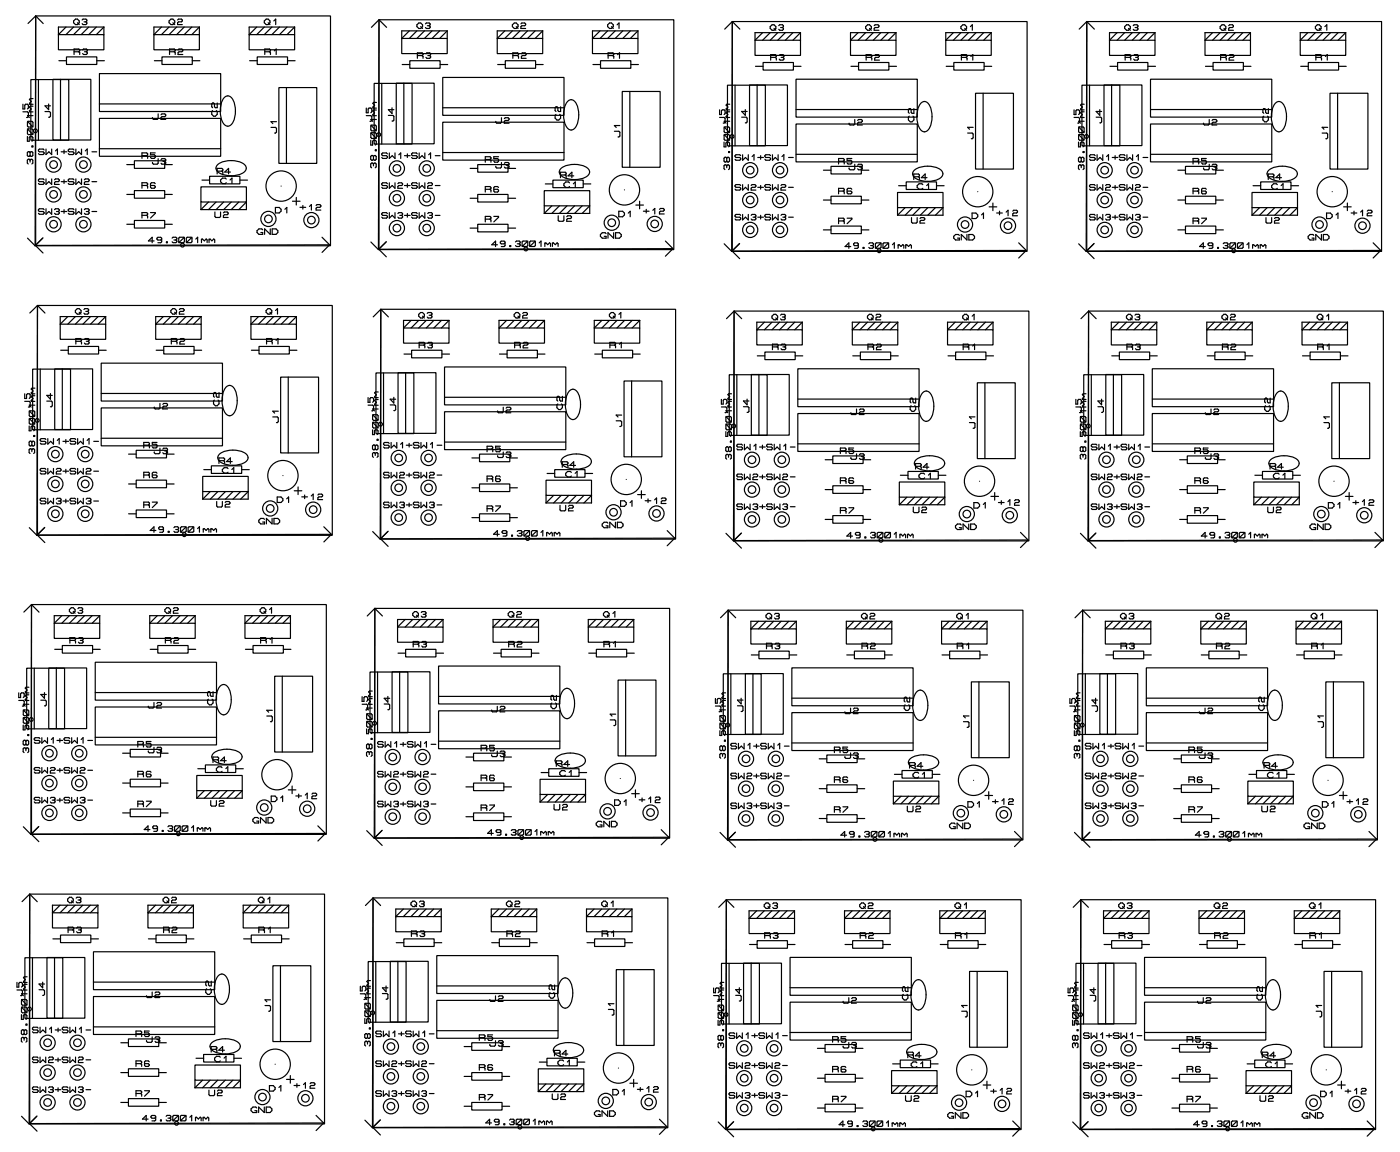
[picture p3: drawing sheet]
<svg xmlns="http://www.w3.org/2000/svg" width="235mm" height="193mm" viewBox="0 0 235 193" stroke-linecap="round" stroke-linejoin="round" font-family="sans-serif">
<g fill="none" stroke="#000" stroke-width=".2">
<path d="M3.8 18.7h.8l.2 .2v.6l-.4 .2M3.8 17.5v.7h.3v-.6l.2-.1h.3l.2 .1v.5l-.2 .1M4.9 18.7h.6M4.9 17.5h.6M5.2 13.3h6.3v10.2h-6.3zM5.5 19.4h-.9l.3 .3M5.5 17.8h-.4l-.2 .1 .3 .4-.3 .3 .2 .1M5.5 16.5h-.4l-.2 .2 .3 .3-.3 .3 .2 .2M6 2.7h49.4v38.5h-49.4zM6 2.7l-.1 38.5M6 2.7l-1.3 1.2M6 2.7l1.2 1.2"/>
<path d="M6.4 13.3v10.2M7.5 18.7h.8l.2 .1v.7l-.4 .1M8.1 17.4v1l-.6-.7h1M8.9 13.3h6.3v10.1h-6.3zM9.8 5.8h7.6v2.5h-7.6zM9.9 10.2h1.2M10.1 13.3v10.1M11.1 4.5l-1.3 1.3v-1.3h7.6M11.1 9.5h5.1v1.3h-5.1zM12.3 3.5l.3-.3h.4l.3 .3v.3l-.3 .3h-.4l-.3-.3zM12.3 4.5l-1.2 1.3M12.4 8.7h.8"/>
<path d="M13 3.8l.3 .3M13.2 8.7l.2-.2-.2-.3h-.8v.9M13.2 8.7l.2 .1v.3M13.6 4.5l-1.3 1.3M13.8 3.3l.1-.1h.5l.1 .1-.1 .4M13.8 8.4l.2-.2h.5l.1 .2-.1 .3M14.1 3.7h.3M14.2 8.7h.3M14.4 3.7l.1 .1-.1 .3h-.5l-.1-.1M14.5 8.7l.1 .1-.1 .3h-.5l-.2-.1M14.9 4.5l-1.3 1.3M16.1 4.5l-1.2 1.3"/>
<path d="M16.2 10.2h1.3M16.7 12.3h20.3v6.4h-20.3zM16.7 19.8h20.3v6.4h-20.3zM16.7 17.4h20.3M17.4 4.5v1.3M17.4 4.5l-1.3 1.3M25.8 5.8h7.6v2.5h-7.6zM25.9 10.2h1.2M26.5 19.1v.7l-.2 .2h-.6l-.2-.3M27 19.2l.1-.1h.5l.2 .1-.2 .3h-.5l-.1 .2v.3h.8M27.1 4.5l-1.3 1.3v-1.3h7.6M27.1 9.5h5.1v1.3h-5.1z"/>
<path d="M28.3 3.5l.3-.3h.4l.3 .3v.3l-.3 .3h-.4l-.3-.3zM28.3 4.5l-1.2 1.3M28.4 8.7h.8M29 3.8l.3 .3M29.2 8.7l.2-.2-.2-.3h-.8v.9M29.2 8.7l.2 .1v.3M29.6 4.5l-1.3 1.3M29.8 3.3l.1-.1h.5l.1 .1-.1 .4h-.5l-.1 .1v.3h.7M29.8 8.4l.2-.2h.5l.1 .2-.1 .3h-.5l-.2 .1v.3h.8M30.9 4.5l-1.3 1.3M32.1 4.5l-1.2 1.3M32.2 10.2h1.3"/>
<path d="M33.4 4.5v1.3M33.4 4.5l-1.3 1.3M35.6 18.5l-.1 .2v.4l.3 .4h.3l.3-.4v-.4l-.2-.2M36.4 17.2v.8h-.3l-.2-.1v-.5l-.3-.2-.1 .2v.5l.1 .1M37.5 16.4a.87 .87 0 0 1 .9-.3 .87 .87 0 0 1 .7 .7 4.4 4.4 0 0 1-.3 4 .87 .87 0 0 1-.9 .3 .87 .87 0 0 1-.6-.7 4.4 4.4 0 0 1 .2-4zM41.7 5.8h7.7v2.5h-7.7zM41.8 10.2h1.3M43 4.5l-1.3 1.3v-1.3h7.7M43.1 9.5h5.1v1.3h-5.1zM44.3 4.5l-1.3 1.3M44.3 3.5l.3-.3h.3l.3 .3v.3l-.3 .3h-.3l-.3-.3zM44.4 8.7h.8"/>
<path d="M44.9 3.8l.3 .3M45.2 8.7l.1-.2-.1-.3h-.8v.9M45.2 8.7l.1 .1v.3M45.6 4.5l-1.3 1.3M45.9 3.5l.3-.3v.9M46 8.5l.3-.3v.9M46.7 14.7h6.4v12.7h-6.4zM46.8 4.5l-1.2 1.3M48 14.7v12.7M48.1 4.5l-1.3 1.3M48.2 10.2h1.2M49.4 4.5v1.3"/>
<path d="M49.4 4.5l-1.3 1.3M61.4 19.4h.7l.2 .1v.7l-.3 .1M61.4 18.1v.8h.3v-.6l.1-.2h.3l.2 .2v.4l-.2 .2M62.5 19.4h.6M62.5 18.1h.6M62.7 14h6.3v10.1h-6.3zM63.1 18.4h-.5l-.1 .2 .3 .3-.3 .3 .1 .2M63.1 17.2l-.5-.1-.1 .2 .3 .3-.3 .3 .1 .2M63.5 3.3h49.4v38.5h-49.4zM63.5 3.3l-.1 38.5M63.5 3.3l-1.3 1.3M63.5 3.3l1.3 1.3"/>
<path d="M64 14v10.1M65.1 19.3h.7l.2 .2v.6l-.3 .2M65.7 18.1v.9l-.6-.6h.9M66.4 13.9h6.3v10.2h-6.3zM67.3 6.4h7.6v2.6h-7.6zM67.4 10.8h1.3M67.7 13.9v10.2M68.6 5.2l-1.3 1.2v-1.2h7.6M68.7 10.2h5v1.2h-5zM69.9 4.2l.3-.4h.3l.3 .4v.3l-.3 .3h-.3l-.3-.3zM69.9 5.2l-1.3 1.2M69.9 9.3h.8"/>
<path d="M70.5 4.5l.3 .3M70.7 9.3l.2-.1-.2-.4h-.8v1M70.7 9.3l.2 .2v.3M71.1 5.2l-1.2 1.2M71.3 4l.1-.2h.5l.2 .2-.2 .3M71.4 9l.1-.2h.5l.2 .2-.2 .3M71.6 4.3h.3M71.7 9.3h.3M71.9 4.3l.2 .2-.2 .3h-.5l-.1-.2M72 9.3l.2 .2-.2 .3h-.5l-.1-.2M72.4 5.2l-1.3 1.2M73.7 5.2l-1.3 1.2"/>
<path d="M73.7 10.8h1.3M74.2 13h20.3v6.3h-20.3zM74.2 18h20.3M74.9 5.2v1.2M74.9 5.2l-1.2 1.2M83.3 6.4h7.6v2.6h-7.6zM83.4 10.8h1.3M84 19.7v.8l-.1 .1h-.7l-.1-.3M84.5 19.9l.2-.2h.4l.2 .2-.2 .3h-.4l-.2 .1v.3h.8M84.6 5.2l-1.3 1.2v-1.2h7.6M84.7 10.2h5v1.2h-5zM85.9 4.2l.3-.4h.3l.3 .4v.3l-.3 .3h-.3l-.3-.3z"/>
<path d="M85.9 5.2l-1.3 1.2M85.9 9.3h.8M86.5 4.5l.3 .3M86.7 9.3l.2-.1-.2-.4h-.8v1M86.7 9.3l.2 .2v.3M87.1 5.2l-1.2 1.2M87.3 4l.1-.2h.5l.2 .2-.2 .3h-.5l-.1 .2v.3h.8M87.4 9l.1-.2h.5l.2 .2-.2 .3h-.5l-.1 .2v.3h.8M88.4 5.2l-1.3 1.2M89.7 5.2l-1.3 1.2M89.7 10.8h1.3M90.9 5.2v1.2"/>
<path d="M90.9 5.2l-1.2 1.2M93.2 19.2l-.2 .1v.5l.3 .3h.3l.3-.3v-.5l-.1-.1M93.9 17.9v.8h-.3l-.1-.2v-.5l-.2-.1-.3 .1v.5l.2 .2M95.1 17a.86 .86 0 0 1 .9-.3 .86 .86 0 0 1 .6 .7 4.3 4.3 0 0 1-.2 4 .86 .86 0 0 1-.9 .4 .86 .86 0 0 1-.7-.8 4.3 4.3 0 0 1 .3-4zM99.3 6.4h7.6v2.6h-7.6zM99.4 10.8h1.2M100.5 5.2l-1.2 1.2v-1.2h7.6M100.6 10.2h5.1v1.2h-5.1zM101.8 5.2l-1.3 1.2M101.8 4.2l.3-.4h.4l.3 .4v.3l-.3 .3h-.4l-.3-.3zM101.9 9.3h.8M102.5 4.5l.3 .3"/>
<path d="M102.7 9.3l.1-.1-.1-.4h-.8v1M102.7 9.3l.1 .2v.3M103.1 5.2l-1.3 1.2M103.4 4.2l.3-.4v1M103.5 9.2l.3-.4v1M104.3 15.3h6.3v12.7h-6.3zM104.4 5.2l-1.3 1.2M105.5 15.3v12.7M105.6 5.2l-1.2 1.2M105.7 10.8h1.3M106.9 5.2v1.2M106.9 5.2l-1.3 1.2"/>
<path d="M120.6 19.7h.7l.2 .1v.7l-.3 .1M120.6 18.4v.8h.3v-.6l.1-.2h.3l.2 .2v.4l-.2 .2M121.7 19.7h.6M121.7 18.4h.6M121.9 14.3h6.3v10.1h-6.3zM122.3 18.7h-.5l-.1 .2 .3 .3-.3 .3 .1 .2M122.3 17.5l-.5-.1-.1 .2 .3 .3-.3 .3 .1 .2M122.7 3.6h49.4v38.5h-49.4zM122.7 3.6l-.1 38.5M122.7 3.6l-1.3 1.3M122.7 3.6l1.3 1.3M123.2 14.3v10.1"/>
<path d="M124.3 19.6h.7l.2 .2v.6l-.3 .2M124.9 18.4v.9l-.6-.6h.9M125.6 14.2h6.3v10.2h-6.3zM126.5 6.7h7.6v2.6h-7.6zM126.6 11.1h1.3M126.9 14.2v10.2M127.8 5.5l-1.3 1.2v-1.2h7.6M127.9 10.5h5v1.2h-5zM129.1 4.5l.3-.4h.3l.3 .4v.3l-.3 .3h-.3l-.3-.3zM129.1 5.5l-1.3 1.2M129.1 9.6h.8M129.7 4.8l.3 .3"/>
<path d="M129.9 9.6l.2-.1-.2-.4h-.8v1M129.9 9.6l.2 .2v.3M130.3 5.5l-1.2 1.2M130.5 4.3l.1-.2h.5l.2 .2-.2 .3M130.6 9.3l.1-.2h.5l.2 .2-.2 .3M130.8 4.6h.3M130.9 9.6h.3M131.1 4.6l.2 .2-.2 .3h-.5l-.1-.2M131.2 9.6l.2 .2-.2 .3h-.5l-.1-.2M131.6 5.5l-1.3 1.2M132.9 5.5l-1.3 1.2M132.9 11.1h1.3"/>
<path d="M133.4 13.3h20.3v6.3h-20.3zM133.4 18.3h20.3M134.1 5.5v1.2M134.1 5.5l-1.2 1.2M142.5 6.7h7.6v2.6h-7.6zM142.6 11.1h1.3M143.8 5.5l-1.3 1.2v-1.2h7.6M143.9 10.5h5v1.2h-5zM145.1 4.5l.3-.4h.3l.3 .4v.3l-.3 .3h-.3l-.3-.3zM145.1 5.5l-1.3 1.2M145.1 9.6h.8M145.7 4.8l.3 .3"/>
<path d="M145.9 9.6l.2-.1-.2-.4h-.8v1M145.9 9.6l.2 .2v.3M146.3 5.5l-1.2 1.2M146.5 4.3l.1-.2h.5l.2 .2-.2 .3h-.5l-.1 .2v.3h.8M146.6 9.3l.1-.2h.5l.2 .2-.2 .3h-.5l-.1 .2v.3h.8M147.6 5.5l-1.3 1.2M148.9 5.5l-1.3 1.2M148.9 11.1h1.3M150.1 5.5v1.2M150.1 5.5l-1.2 1.2M152.4 19.5l-.2 .1v.5l.3 .3h.3l.3-.3v-.5l-.1-.1M153.1 18.2v.8h-.3l-.1-.2v-.5l-.2-.1-.3 .1v.5l.2 .2"/>
<path d="M154.3 17.3a.86 .86 0 0 1 .9-.3 .86 .86 0 0 1 .6 .7 4.3 4.3 0 0 1-.2 4 .86 .86 0 0 1-.9 .4 .86 .86 0 0 1-.7-.8 4.3 4.3 0 0 1 .3-4zM158.5 6.7h7.6v2.6h-7.6zM158.6 11.1h1.2M159.7 5.5l-1.2 1.2v-1.2h7.6M159.8 10.5h5.1v1.2h-5.1zM161 5.5l-1.3 1.2M161 4.5l.3-.4h.4l.3 .4v.3l-.3 .3h-.4l-.3-.3zM161.1 9.6h.8M161.7 4.8l.3 .3M161.9 9.6l.1-.1-.1-.4h-.8v1M161.9 9.6l.1 .2v.3M162.3 5.5l-1.3 1.2"/>
<path d="M162.6 4.5l.3-.4v1M162.7 9.5l.3-.4v1M163.5 15.6h6.3v12.7h-6.3zM163.6 5.5l-1.3 1.2M164.7 15.6v12.7M164.8 5.5l-1.2 1.2M164.9 11.1h1.3M166.1 5.5v1.2M166.1 5.5l-1.3 1.2M180 19.7h.7l.2 .1v.7l-.3 .1M180 18.4v.8h.3v-.6l.1-.2h.3l.2 .2v.4l-.2 .2M181.1 19.7h.6"/>
<path d="M181.1 18.4h.6M181.3 14.3h6.3v10.1h-6.3zM181.7 18.7h-.5l-.1 .2 .3 .3-.3 .3 .1 .2M181.7 17.5l-.5-.1-.1 .2 .3 .3-.3 .3 .1 .2M182.1 3.6h49.4v38.5h-49.4zM182.1 3.6l-.1 38.5M182.1 3.6l-1.3 1.3M182.1 3.6l1.3 1.3M182.6 14.3v10.1M183.7 19.6h.7l.2 .2v.6l-.3 .2M184.3 18.4v.9l-.6-.6h.9M185 14.2h6.3v10.2h-6.3z"/>
<path d="M185.9 6.7h7.6v2.6h-7.6zM186 11.1h1.3M186.3 14.2v10.2M187.2 5.5l-1.3 1.2v-1.2h7.6M187.3 10.5h5v1.2h-5zM188.5 4.5l.3-.4h.3l.3 .4v.3l-.3 .3h-.3l-.3-.3zM188.5 5.5l-1.3 1.2M188.5 9.6h.8M189.1 4.8l.3 .3M189.3 9.6l.2-.1-.2-.4h-.8v1M189.3 9.6l.2 .2v.3M189.7 5.5l-1.2 1.2"/>
<path d="M189.9 4.3l.1-.2h.5l.2 .2-.2 .3M190 9.3l.1-.2h.5l.2 .2-.2 .3M190.2 4.6h.3M190.3 9.6h.3M190.5 4.6l.2 .2-.2 .3h-.5l-.1-.2M190.6 9.6l.2 .2-.2 .3h-.5l-.1-.2M191 5.5l-1.3 1.2M192.3 5.5l-1.3 1.2M192.3 11.1h1.3M192.8 13.3h20.3v6.3h-20.3zM192.8 18.3h20.3M193.5 5.5v1.2"/>
<path d="M193.5 5.5l-1.2 1.2M201.9 6.7h7.6v2.6h-7.6zM202 11.1h1.3M203.2 5.5l-1.3 1.2v-1.2h7.6M203.3 10.5h5v1.2h-5zM204.5 4.5l.3-.4h.3l.3 .4v.3l-.3 .3h-.3l-.3-.3zM204.5 5.5l-1.3 1.2M204.5 9.6h.8M205.1 4.8l.3 .3M205.3 9.6l.2-.1-.2-.4h-.8v1M205.3 9.6l.2 .2v.3M205.7 5.5l-1.2 1.2"/>
<path d="M205.9 4.3l.1-.2h.5l.2 .2-.2 .3h-.5l-.1 .2v.3h.8M206 9.3l.1-.2h.5l.2 .2-.2 .3h-.5l-.1 .2v.3h.8M207 5.5l-1.3 1.2M208.3 5.5l-1.3 1.2M208.3 11.1h1.3M209.5 5.5v1.2M209.5 5.5l-1.2 1.2M211.8 19.5l-.2 .1v.5l.3 .3h.3l.3-.3v-.5l-.1-.1M212.5 18.2v.8h-.3l-.1-.2v-.5l-.2-.1-.3 .1v.5l.2 .2M213.7 17.3a.86 .86 0 0 1 .9-.3 .86 .86 0 0 1 .6 .7 4.3 4.3 0 0 1-.2 4 .86 .86 0 0 1-.9 .4 .86 .86 0 0 1-.7-.8 4.3 4.3 0 0 1 .3-4zM217.9 6.7h7.6v2.6h-7.6zM218 11.1h1.2"/>
<path d="M219.1 5.5l-1.2 1.2v-1.2h7.6M219.2 10.5h5.1v1.2h-5.1zM220.4 4.5l.3-.4h.4l.3 .4v.3l-.3 .3h-.4l-.3-.3zM220.4 5.5l-1.3 1.2M220.5 9.6h.8M221.1 4.8l.3 .3M221.3 9.6l.1-.1-.1-.4h-.8v1M221.3 9.6l.1 .2v.3M221.7 5.5l-1.3 1.2M222 4.5l.3-.4v1M222.1 9.5l.3-.4v1M222.9 15.6h6.3v12.7h-6.3z"/>
<path d="M223 5.5l-1.3 1.2M224.1 15.6v12.7M224.2 5.5l-1.2 1.2M224.3 11.1h1.3M225.5 5.5v1.2M225.5 5.5l-1.3 1.2M4.6 22.9v.8h.3v-.7l.1-.1h.4l.1 .1v.5l-.2 .2M4.6 20.5l.2-.2h.6l.1 .2v.6l-.1 .2h-.7l-.1-.2zM4.6 21.7l.2-.1h.6l.1 .2v.6l-.1 .1h-.7l-.1-.1zM4.6 21.6l.9 .9M4.6 20.3l.9 1M4.6 39.9l1.3 1.3"/>
<path d="M5 25.6l.3-.2 .2 .2v.4l-.2 .2-.3-.2M5 26.8l-.1-.1-.3 .1v.5l.1 .2M5 25.6l-.1-.2-.3 .2v.4l.1 .2 .3-.2M5 26.8l.3-.1 .2 .1v.5l-.2 .2M5 25.6v.4M5 26.8v.3M5.4 24.4h.1v.2h-.2zM7.2 39.8l-1.3 1.4M7.4 25.1l-.2-.1h-.6l-.2 .1 .2 .3h.6l.2 .2-.2 .3h-.6l-.2-.2M7.4 30.1l-.2-.1h-.6l-.2 .1 .2 .3h.6l.2 .2-.2 .3h-.6l-.2-.2M7.4 35.1l-.2-.1h-.6l-.2 .1 .2 .3h.6l.2 .2-.2 .3h-.6l-.2-.2M7.7 25v.9l.5-.5 .5 .5v-.9"/>
<path d="M7.7 30v.9l.5-.5 .5 .5v-.9M7.7 35v.9l.5-.5 .5 .5v-.9M9.1 30.1l.2-.1h.5l.1 .1-.1 .3h-.5l-.2 .2v.3h.8M9.1 35.1l.2-.1h.5l.1 .1-.1 .3M9.3 25.3l.3-.3v.9M9.5 35.4h.3M9.8 35.4l.1 .2-.1 .3h-.5l-.2-.2M10.2 25.4h1M10.2 30.4h1M10.2 35.4h1M10.7 25.1v.6M10.7 30.1v.6"/>
<path d="M10.7 35.1v.6M12.4 25.1l-.2-.1h-.6l-.2 .1 .2 .3h.6l.2 .2-.2 .3h-.6l-.2-.2M12.4 30.1l-.2-.1h-.6l-.2 .1 .2 .3h.6l.2 .2-.2 .3h-.6l-.2-.2M12.4 35.1l-.2-.1h-.6l-.2 .1 .2 .3h.6l.2 .2-.2 .3h-.6l-.2-.2M12.7 25v.9l.5-.5 .5 .5v-.9M12.7 30v.9l.5-.5 .5 .5v-.9M12.7 35v.9l.5-.5 .5 .5v-.9M14.1 30.1l.2-.1h.5l.1 .1-.1 .3h-.5l-.2 .2v.3h.8M14.1 35.1l.2-.1h.5l.1 .1-.1 .3M14.3 25.3l.3-.3v.9M14.5 35.4h.3M14.8 35.4l.1 .2-.1 .3h-.5l-.2-.2"/>
<path d="M15.4 25.4h.8M15.4 30.4h.8M15.4 35.4h.8M16.7 24.9h20.3M21.2 27.6h1.3M21.2 32.6h1.3M21.2 37.6h1.3M22.5 26.9h5.1v1.3h-5.1zM22.5 31.9h5.1v1.3h-5.1zM22.5 36.9h5.1v1.3h-5.1zM23.8 26.1h.8M23.8 31.1h.8"/>
<path d="M23.8 36.1h.8M24.6 26.1l.1-.2-.1-.3h-.8v.9M24.6 31.1l.1-.2-.1-.3h-.8v.9M24.6 36.1l.1-.2-.1-.3h-.8v.9M24.6 26.1l.1 .1v.3M24.6 31.1l.1 .1v.3M24.6 36.1l.1 .1v.3M25.2 35.6h.8v.2l-.8 .7M26 25.6h-.8v.3h.6l.2 .2v.3l-.2 .1h-.4l-.2-.1M26 30.8l-.2-.2h-.4l-.2 .2v.6l.2 .1h.4l.2-.1-.2-.3h-.6M26.5 26.6v.7l-.2 .2h-.6l-.2-.3M27 26.7l.1-.1h.5l.2 .1-.2 .3"/>
<path d="M27.3 27h.3M27.6 27.6h1.3M27.6 32.6h1.3M27.6 37.6h1.3M27.6 27l.2 .2-.2 .3h-.5l-.1-.2M28.8 39.9l.2-.2h.5l.1 .2-.1 .3M29.9 39.9l.2-.2h.6l.2 .2v.6l-.2 .1h-.6l-.2-.1zM30.9 39.7l-1 1M31.2 39.9l.2-.2h.6l.2 .2v.6l-.2 .1h-.6l-.2-.1zM32.2 39.7l-1 1M33.7 31.3h7.6v2.5h-7.6zM33.7 35.1h7.6v-1.3l-1.3 1.3"/>
<path d="M33.7 33.8v1.3M33.8 30.2h1.3M34.9 33.8l-1.2 1.3M35.1 29.5h5.1v1.3h-5.1zM36 35.5v.8l.2 .1h.6l.2-.1v-.8M36.2 33.8l-1.3 1.3M36.4 28.7h.8M36.5 27.5a4.2 4.2 0 0 1 4.4 0 .86 .86 0 0 1 .3 .9 .86 .86 0 0 1-.7 .7 4.4 4.4 0 0 1-4-.3 .78 .78 0 0 1 0-1.3zM37.2 28.7l.1-.2-.1-.3h-.8v.9M37.2 28.7l.1 .1v.3M37.4 35.7l.2-.2h.5l.1 .2-.1 .3h-.5l-.2 .1v.3h.8M37.5 33.8l-1.3 1.3"/>
<path d="M37.9 30l-.2-.2h-.4l-.3 .3v.3l.3 .4h.4l.2-.2M38.5 30.1l.4-.3v1M38.6 28.8h-.9l.6-.6v.9M38.7 33.8l-1.2 1.3M40 33.8l-1.3 1.3M40.2 30.2h1.3M44 38.5l-.1-.2h-.5l-.3 .3v.3l.3 .4h.6v-.4h-.3M45.3 38.3v1l-1-1v1M45.4 21.3h.8l.1 .2v.6l-.3 .2M45.6 38.3h.6l.4 .3v.3l-.4 .4h-.6zM46.1 34.7h.7l.3 .4v.3l-.3 .3h-.7zM46.3 20.4h-.9l.3 .3"/>
<path d="M47.1 31.2h.1M47.7 35.1l.4-.4v1M49 33.7h1.3M49.6 33.1v1.2M50.3 34.7h.9M50.7 34.4v.6M51.9 34.6l.3-.3v.9M53 34.4l.1-.1h.5l.2 .1-.2 .3h-.5l-.1 .2v.3h.8M54 39.7l1.2 1.3M62.1 23.5v.8h.3v-.6l.2-.2h.3l.1 .2v.4l-.1 .2M62.1 22.2l1 1M62.1 21l1 .9"/>
<path d="M62.3 21h.6l.2 .1v.7l-.2 .1h-.6l-.2-.1v-.7zM62.3 22.2h.6l.2 .2v.6l-.2 .2h-.6l-.2-.2v-.6zM62.6 26.2l-.2-.2-.3 .2v.5l.2 .1 .3-.1M62.6 26.2l.3-.2 .1 .2v.5l-.1 .1-.3-.1M62.6 27.5l-.2-.2-.3 .2v.4l.2 .2M62.6 27.5l.3-.2 .1 .2v.4l-.1 .2M62.6 26.2v.5M62.6 27.5v.3M62.9 25.1h.1v.1h-.1zM63.1 20h-1l.4 .3M64.9 25.8l-.1-.2h-.7l-.1 .2 .1 .3h.7l.1 .1-.1 .3h-.7l-.1-.1M64.9 30.8l-.1-.2h-.7l-.1 .2 .1 .3h.7l.1 .1-.1 .3h-.7l-.1-.1"/>
<path d="M64.9 35.8l-.1-.2h-.7l-.1 .2 .1 .3h.7l.1 .1-.1 .3h-.7l-.1-.1M65.2 25.6v.9l.5-.4 .5 .4v-.9M65.2 30.6v.9l.5-.4 .5 .4v-.9M65.2 35.6v.9l.5-.4 .5 .4v-.9M66.7 30.8l.1-.2h.5l.2 .2-.2 .3h-.5l-.1 .1v.3h.8M66.7 35.8l.1-.2h.5l.2 .2-.2 .3M66.8 25.9l.3-.3v.9M67 36.1h.3M67.3 36.1l.2 .1-.2 .3h-.5l-.1-.1M67.8 31.1h.9M67.8 36.1h.9M67.8 26.1h.9"/>
<path d="M68.3 25.8v.6M68.3 30.8v.6M68.3 35.8v.6M69.9 25.8l-.1-.2h-.7l-.1 .2 .1 .3h.7l.1 .1-.1 .3h-.7l-.1-.1M69.9 30.8l-.1-.2h-.7l-.1 .2 .1 .3h.7l.1 .1-.1 .3h-.7l-.1-.1M69.9 35.8l-.1-.2h-.7l-.1 .2 .1 .3h.7l.1 .1-.1 .3h-.7l-.1-.1M70.2 25.6v.9l.5-.4 .5 .4v-.9M70.2 30.6v.9l.5-.4 .5 .4v-.9M70.2 35.6v.9l.5-.4 .5 .4v-.9M71.7 30.8l.1-.2h.5l.2 .2-.2 .3h-.5l-.1 .1v.3h.8M71.7 35.8l.1-.2h.5l.2 .2-.2 .3M71.8 25.9l.3-.3v.9"/>
<path d="M72 36.1h.3M72.3 36.1l.2 .1-.2 .3h-.5l-.1-.1M72.9 31.1h.8M72.9 36.1h.8M72.9 26.1h.8M74.2 20.5h20.3v6.3h-20.3zM74.2 25.5h20.3M78.8 28.2h1.2M78.8 33.2h1.2M78.8 38.2h1.2M80 27.6h5.1v1.2h-5.1zM80 32.6h5.1v1.2h-5.1z"/>
<path d="M80 37.6h5.1v1.2h-5.1zM81.3 26.7h.8M81.3 31.7h.8M81.3 36.7h.8M82.1 26.7l.2-.1-.2-.4h-.8v1M82.1 31.7l.2-.1-.2-.4h-.8v1M82.1 36.7l.2-.1-.2-.4h-.8v1M82.1 26.7l.2 .2v.3M82.1 31.7l.2 .2v.3M82.1 36.7l.2 .2v.3M82.7 36.2h.8v.2l-.8 .8M83.5 26.2h-.8v.4h.7l.1 .1v.3l-.1 .2h-.5l-.2-.2"/>
<path d="M83.5 31.4l-.1-.2h-.5l-.2 .2v.6l.2 .2h.5l.1-.2-.1-.3h-.7M84 27.2v.8l-.1 .1h-.7l-.1-.3M84.5 27.4l.2-.2h.4l.2 .2-.2 .3M84.8 27.7h.3M85.1 28.2h1.3M85.1 33.2h1.3M85.1 38.2h1.3M85.1 27.7l.2 .1-.2 .3h-.4l-.2-.1M91.2 31.9h7.6v2.6h-7.6zM91.2 35.7h7.6v-1.2l-1.3 1.2M91.2 34.5v1.2M91.4 30.8h1.2"/>
<path d="M92.5 34.5l-1.3 1.2M92.6 30.2h5.1v1.2h-5.1zM93.5 36.1v.8l.2 .2h.6l.2-.2v-.8M93.7 34.5l-1.2 1.2M93.9 29.3h.8M94.1 28.2a4.2 4.2 0 0 1 4.4 0 .87 .87 0 0 1 .3 .9 .87 .87 0 0 1-.7 .6 4.4 4.4 0 0 1-4-.2 .78 .78 0 0 1 0-1.3zM94.7 29.3l.2-.1-.2-.4h-.8v1M94.7 29.3l.2 .2v.3M95 36.3l.1-.2h.5l.2 .2-.2 .3h-.5l-.1 .2v.3h.8M95 34.5l-1.3 1.2M95.4 30.6l-.1-.1h-.5l-.3 .3v.3l.3 .3h.5l.1-.2M96.1 30.8l.3-.3v.9"/>
<path d="M96.1 29.5h-.9l.6-.7v1M96.3 34.5l-1.3 1.2M97.5 34.5l-1.2 1.2M97.7 30.8h1.3M101.6 39.1l-.2-.1h-.5l-.3 .3v.3l.3 .3h.7v-.3h-.4M102.8 39v.9l-.9-.9v.9M102.9 22h.8l.2 .1v.7l-.3 .1M103.1 39h.7l.3 .3v.3l-.3 .3h-.7zM103.7 35.4h.6l.3 .3v.3l-.3 .3h-.6zM103.9 21h-1l.4 .3M104.6 31.8h.1M105.3 35.7l.3-.3v.9"/>
<path d="M106.5 34.3h1.3M107.2 33.7v1.3M107.8 35.4h1M108.3 35.1v.6M109.4 35.2l.3-.3v.9M110.5 35.1l.2-.2h.4l.2 .2-.2 .3h-.4l-.2 .1v.3h.8M121.3 23.8v.8h.3v-.6l.2-.2h.3l.1 .2v.4l-.1 .2M121.3 22.7l.2-.2h.6l.2 .2v.6l-.2 .2h-.6l-.2-.2zM121.3 22.5l1 1M121.3 21.3l1 .9M121.5 21.3h.6l.2 .1v.7l-.2 .1h-.6l-.2-.1v-.7zM121.8 27.8l-.2-.2-.3 .2v.4l.2 .2"/>
<path d="M121.8 26.5l-.2-.2-.3 .2v.5l.2 .1 .3-.1M121.8 27.8l.3-.2 .1 .2v.4l-.1 .2M121.8 26.5l.3-.2 .1 .2v.5l-.1 .1-.3-.1M121.8 26.5v.5M121.8 27.8v.3M122.1 25.4h.1v.1h-.1zM122.3 20.3h-1l.4 .3M124.1 36.1l-.1-.2h-.7l-.1 .2 .1 .3h.7l.1 .1-.1 .3h-.7l-.1-.1M124.1 26.1l-.1-.2h-.7l-.1 .2 .1 .3h.7l.1 .1-.1 .3h-.7l-.1-.1M124.1 31.1l-.1-.2h-.7l-.1 .2 .1 .3h.7l.1 .1-.1 .3h-.7l-.1-.1M124.4 25.9v.9l.5-.4 .5 .4v-.9M124.4 30.9v.9l.5-.4 .5 .4v-.9"/>
<path d="M124.4 35.9v.9l.5-.4 .5 .4v-.9M125.9 36.1l.1-.2h.5l.2 .2-.2 .3M125.9 31.1l.1-.2h.5l.2 .2-.2 .3h-.5l-.1 .1v.3h.8M126 26.2l.3-.3v.9M126.2 36.4h.3M126.5 36.4l.2 .1-.2 .3h-.5l-.1-.1M127 26.4h.9M127 31.4h.9M127 36.4h.9M127.5 26.1v.6M127.5 31.1v.6M127.5 36.1v.6"/>
<path d="M129.1 36.1l-.1-.2h-.7l-.1 .2 .1 .3h.7l.1 .1-.1 .3h-.7l-.1-.1M129.1 26.1l-.1-.2h-.7l-.1 .2 .1 .3h.7l.1 .1-.1 .3h-.7l-.1-.1M129.1 31.1l-.1-.2h-.7l-.1 .2 .1 .3h.7l.1 .1-.1 .3h-.7l-.1-.1M129.4 25.9v.9l.5-.4 .5 .4v-.9M129.4 30.9v.9l.5-.4 .5 .4v-.9M129.4 35.9v.9l.5-.4 .5 .4v-.9M130.9 36.1l.1-.2h.5l.2 .2-.2 .3M130.9 31.1l.1-.2h.5l.2 .2-.2 .3h-.5l-.1 .1v.3h.8M131 26.2l.3-.3v.9M131.2 36.4h.3M131.5 36.4l.2 .1-.2 .3h-.5l-.1-.1M132.1 26.4h.8"/>
<path d="M132.1 31.4h.8M132.1 36.4h.8M133.4 20.8h20.3v6.3h-20.3zM133.4 25.8h20.3M138 28.5h1.2M138 33.5h1.2M138 38.5h1.2M139.2 27.9h5.1v1.2h-5.1zM139.2 32.9h5.1v1.2h-5.1zM139.2 37.9h5.1v1.2h-5.1zM140.5 27h.8M140.5 32h.8"/>
<path d="M140.5 37h.8M141.3 27l.2-.1-.2-.4h-.8v1M141.3 32l.2-.1-.2-.4h-.8v1M141.3 37l.2-.1-.2-.4h-.8v1M141.3 27l.2 .2v.3M141.3 32l.2 .2v.3M141.3 37l.2 .2v.3M141.9 36.5h.8v.2l-.8 .8M142.7 26.5h-.8v.4h.7l.1 .1v.3l-.1 .2h-.5l-.2-.2M142.7 31.7l-.1-.2h-.5l-.2 .2v.6l.2 .2h.5l.1-.2-.1-.3h-.7M143.2 20v.8l-.1 .1h-.7l-.1-.3M143.2 27.5v.8l-.1 .1h-.7l-.1-.3"/>
<path d="M143.7 20.2l.2-.2h.4l.2 .2-.2 .3h-.4l-.2 .1v.3h.8M143.7 27.7l.2-.2h.4l.2 .2-.2 .3M144 28h.3M144.3 28.5h1.3M144.3 33.5h1.3M144.3 38.5h1.3M144.3 28l.2 .1-.2 .3h-.4l-.2-.1M150.4 32.2h7.6v2.6h-7.6zM150.4 36h7.6v-1.2l-1.3 1.2M150.4 34.8v1.2M150.6 31.1h1.2M151.7 34.8l-1.3 1.2"/>
<path d="M151.8 30.5h5.1v1.2h-5.1zM152.7 36.4v.8l.2 .2h.6l.2-.2v-.8M152.9 34.8l-1.2 1.2M153.1 29.6h.8M153.3 28.5a4.2 4.2 0 0 1 4.4 0 .87 .87 0 0 1 .3 .9 .87 .87 0 0 1-.7 .6 4.4 4.4 0 0 1-4-.2 .78 .78 0 0 1 0-1.3zM153.9 29.6l.2-.1-.2-.4h-.8v1M153.9 29.6l.2 .2v.3M154.2 36.6l.1-.2h.5l.2 .2-.2 .3h-.5l-.1 .2v.3h.8M154.2 34.8l-1.3 1.2M154.6 30.9l-.1-.1h-.5l-.3 .3v.3l.3 .3h.5l.1-.2M155.3 31.1l.3-.3v.9M155.3 29.8h-.9l.6-.7v1"/>
<path d="M155.5 34.8l-1.3 1.2M156.7 34.8l-1.2 1.2M156.9 31.1h1.3M160.8 39.4l-.2-.1h-.5l-.3 .3v.3l.3 .3h.7v-.3h-.4M162 39.3v.9l-.9-.9v.9M162.1 22.3h.8l.2 .1v.7l-.3 .1M162.3 39.3h.7l.3 .3v.3l-.3 .3h-.7zM162.9 35.7h.6l.3 .3v.3l-.3 .3h-.6zM163.1 21.3h-1l.4 .3M163.8 32.1h.1M164.5 36l.3-.3v.9M165.7 34.6h1.3"/>
<path d="M166.4 34v1.3M167 35.7h1M167.5 35.4v.6M168.6 35.5l.3-.3v.9M169.7 35.4l.2-.2h.4l.2 .2-.2 .3h-.4l-.2 .1v.3h.8M180.7 23.8v.8h.3v-.6l.2-.2h.3l.1 .2v.4l-.1 .2M180.7 22.7l.2-.2h.6l.2 .2v.6l-.2 .2h-.6l-.2-.2zM180.7 21.4l.2-.1h.6l.2 .1v.7l-.2 .1h-.6l-.2-.1zM180.7 22.5l1 1M180.7 21.3l1 .9M181.2 27.8l-.2-.2-.3 .2v.4l.2 .2M181.2 27.8l.3-.2 .1 .2v.4l-.1 .2"/>
<path d="M181.2 26.5l-.2-.2-.3 .2v.5l.2 .1 .3-.1M181.2 26.5l.3-.2 .1 .2v.5l-.1 .1-.3-.1M181.2 26.5v.5M181.2 27.8v.3M181.5 25.4h.1v.1h-.1zM181.7 20.3h-1l.4 .3M183.5 36.1l-.1-.2h-.7l-.1 .2 .1 .3h.7l.1 .1-.1 .3h-.7l-.1-.1M183.5 26.1l-.1-.2h-.7l-.1 .2 .1 .3h.7l.1 .1-.1 .3h-.7l-.1-.1M183.5 31.1l-.1-.2h-.7l-.1 .2 .1 .3h.7l.1 .1-.1 .3h-.7l-.1-.1M183.8 25.9v.9l.5-.4 .5 .4v-.9M183.8 30.9v.9l.5-.4 .5 .4v-.9M183.8 35.9v.9l.5-.4 .5 .4v-.9"/>
<path d="M185.3 36.1l.1-.2h.5l.2 .2-.2 .3M185.3 31.1l.1-.2h.5l.2 .2-.2 .3h-.5l-.1 .1v.3h.8M185.4 26.2l.3-.3v.9M185.6 36.4h.3M185.9 36.4l.2 .1-.2 .3h-.5l-.1-.1M186.4 26.4h.9M186.4 31.4h.9M186.4 36.4h.9M186.9 26.1v.6M186.9 31.1v.6M186.9 36.1v.6M188.5 36.1l-.1-.2h-.7l-.1 .2 .1 .3h.7l.1 .1-.1 .3h-.7l-.1-.1"/>
<path d="M188.5 26.1l-.1-.2h-.7l-.1 .2 .1 .3h.7l.1 .1-.1 .3h-.7l-.1-.1M188.5 31.1l-.1-.2h-.7l-.1 .2 .1 .3h.7l.1 .1-.1 .3h-.7l-.1-.1M188.8 25.9v.9l.5-.4 .5 .4v-.9M188.8 30.9v.9l.5-.4 .5 .4v-.9M188.8 35.9v.9l.5-.4 .5 .4v-.9M190.3 36.1l.1-.2h.5l.2 .2-.2 .3M190.3 31.1l.1-.2h.5l.2 .2-.2 .3h-.5l-.1 .1v.3h.8M190.4 26.2l.3-.3v.9M190.6 36.4h.3M190.9 36.4l.2 .1-.2 .3h-.5l-.1-.1M191.5 26.4h.8M191.5 31.4h.8"/>
<path d="M191.5 36.4h.8M192.8 20.8h20.3v6.3h-20.3zM192.8 25.8h20.3M197.4 28.5h1.2M197.4 33.5h1.2M197.4 38.5h1.2M198.6 27.9h5.1v1.2h-5.1zM198.6 32.9h5.1v1.2h-5.1zM198.6 37.9h5.1v1.2h-5.1zM199.9 27h.8M199.9 32h.8M199.9 37h.8"/>
<path d="M200.7 27l.2-.1-.2-.4h-.8v1M200.7 32l.2-.1-.2-.4h-.8v1M200.7 37l.2-.1-.2-.4h-.8v1M200.7 27l.2 .2v.3M200.7 32l.2 .2v.3M200.7 37l.2 .2v.3M201.3 36.5h.8v.2l-.8 .8M202.1 26.5h-.8v.4h.7l.1 .1v.3l-.1 .2h-.5l-.2-.2M202.1 31.7l-.1-.2h-.5l-.2 .2v.6l.2 .2h.5l.1-.2-.1-.3h-.7M202.6 20v.8l-.1 .1h-.7l-.1-.3M202.6 27.5v.8l-.1 .1h-.7l-.1-.3M203.1 20.2l.2-.2h.4l.2 .2-.2 .3h-.4l-.2 .1v.3h.8"/>
<path d="M203.1 27.7l.2-.2h.4l.2 .2-.2 .3M203.4 28h.3M203.7 28.5h1.3M203.7 33.5h1.3M203.7 38.5h1.3M203.7 28l.2 .1-.2 .3h-.4l-.2-.1M209.8 32.2h7.6v2.6h-7.6zM209.8 36h7.6v-1.2l-1.3 1.2M209.8 34.8v1.2M210 31.1h1.2M211.1 34.8l-1.3 1.2M211.2 30.5h5.1v1.2h-5.1z"/>
<path d="M212.1 36.4v.8l.2 .2h.6l.2-.2v-.8M212.3 34.8l-1.2 1.2M212.5 29.6h.8M212.7 28.5a4.2 4.2 0 0 1 4.4 0 .87 .87 0 0 1 .3 .9 .87 .87 0 0 1-.7 .6 4.4 4.4 0 0 1-4-.2 .78 .78 0 0 1 0-1.3zM213.3 29.6l.2-.1-.2-.4h-.8v1M213.3 29.6l.2 .2v.3M213.6 36.6l.1-.2h.5l.2 .2-.2 .3h-.5l-.1 .2v.3h.8M213.6 34.8l-1.3 1.2M214 30.9l-.1-.1h-.5l-.3 .3v.3l.3 .3h.5l.1-.2M214.7 31.1l.3-.3v.9M214.7 29.8h-.9l.6-.7v1M214.9 34.8l-1.3 1.2"/>
<path d="M216.1 34.8l-1.2 1.2M216.3 31.1h1.3M220.2 39.4l-.2-.1h-.5l-.3 .3v.3l.3 .3h.7v-.3h-.4M221.4 39.3v.9l-.9-.9v.9M221.5 22.3h.8l.2 .1v.7l-.3 .1M221.7 39.3h.7l.3 .3v.3l-.3 .3h-.7zM222.3 35.7h.6l.3 .3v.3l-.3 .3h-.6zM222.5 21.3h-1l.4 .3M223.2 32.1h.1M223.9 36l.3-.3v.9M225.1 34.6h1.3M225.8 34v1.3"/>
<path d="M226.4 35.7h1M226.9 35.4v.6M228 35.5l.3-.3v.9M229.1 35.4l.2-.2h.4l.2 .2-.2 .3h-.4l-.2 .1v.3h.8M6.3 51.2h49.4v38.5h-49.4zM6.3 51.2l-.1 38.5M6.3 51.2l-1.3 1.2M6.3 51.2l1.2 1.2M10.1 54.3h7.6v2.5h-7.6zM10.2 58.7h1.2M11.4 53l-1.3 1.3v-1.3h7.6M11.4 58h5.1v1.3h-5.1z"/>
<path d="M12.6 52l.3-.3h.4l.3 .3v.3l-.3 .3h-.4l-.3-.3zM12.6 53l-1.2 1.3M12.7 57.2h.8M13.3 52.3l.3 .3M13.5 57.2l.2-.2-.2-.3h-.8v.9M13.5 57.2l.2 .1v.3M13.9 53l-1.3 1.3M14.1 51.8l.1-.1h.5l.1 .1-.1 .4M14.1 56.9l.2-.2h.5l.1 .2-.1 .3M14.4 52.2h.3M14.5 57.2h.3M14.7 52.2l.1 .1-.1 .3h-.5l-.1-.1"/>
<path d="M14.8 57.2l.1 .1-.1 .3h-.5l-.2-.1M15.2 53l-1.3 1.3M16.4 53l-1.2 1.3M16.5 58.7h1.3M17.7 53v1.3M17.7 53l-1.3 1.3M25.8 40.4h-.9l.6-.7v1M26.1 54.3h7.6v2.5h-7.6zM26.2 58.7h1.2M27.1 40l-.2 .2h-.4l-.2-.3 .2-.2h.4l.2 .2v.6l-.2 .2h-.4M27.4 53l-1.3 1.3v-1.3h7.6M27.4 58h5.1v1.3h-5.1z"/>
<path d="M27.9 40.5h.1v.2h-.1zM28.6 52l.3-.3h.4l.3 .3v.3l-.3 .3h-.4l-.3-.3zM28.6 53l-1.2 1.3M28.7 57.2h.8M29.1 40.2h.4M29.3 52.3l.3 .3M29.5 40.2l.1 .1-.1 .3h-.5l-.2-.1M29.5 57.2l.2-.2-.2-.3h-.8v.9M29.5 57.2l.2 .1v.3M29.9 53l-1.3 1.3M30.1 51.8l.1-.1h.5l.1 .1-.1 .4h-.5l-.1 .1v.3h.7M30.1 56.9l.2-.2h.5l.1 .2-.1 .3h-.5l-.2 .1v.3h.8"/>
<path d="M31.2 53l-1.3 1.3M32.4 53l-1.2 1.3M32.5 58.7h1.3M32.8 40l.3-.3v.9M33.7 53v1.3M33.7 53l-1.3 1.3M33.8 40v.6M33.8 40.2l.1-.2 .3 .3 .3-.3 .2 .2v.4M35 40v.6M35 40.2l.2-.2 .3 .3 .3-.3 .2 .2v.4M42 54.3h7.7v2.5h-7.7zM42.1 58.7h1.3"/>
<path d="M43.3 53l-1.3 1.3v-1.3h7.7M43.4 58h5.1v1.3h-5.1zM44.6 53l-1.3 1.3M44.6 52l.3-.3h.3l.3 .3v.3l-.3 .3h-.3l-.3-.3zM44.7 57.2h.8M45.2 52.3l.3 .3M45.5 57.2l.1-.2-.1-.3h-.8v.9M45.5 57.2l.1 .1v.3M45.9 53l-1.3 1.3M46.2 52l.3-.3v.9M46.3 57l.3-.3v.9M47.1 53l-1.2 1.3"/>
<path d="M48.4 53l-1.3 1.3M48.5 58.7h1.2M49.7 53v1.3M49.7 53l-1.3 1.3M55.2 41l-49.3 .1 1.3 1.3M55.2 41l-1.2 1.3M62.1 40.5l1.3 1.3M63.5 41.7l1.2 1.3M63.8 51.8h49.4v38.5h-49.4zM63.8 51.8l-.1 38.5M63.8 51.8l-1.3 1.3M63.8 51.8l1.3 1.3"/>
<path d="M64.7 40.5l-1.3 1.3M64.7 40.5l-1.2 1.2M67.6 54.9h7.6v2.6h-7.6zM67.7 59.3h1.3M68.9 53.7l-1.3 1.2v-1.2h7.6M69 58.7h5v1.2h-5zM70.2 52.7l.3-.4h.3l.3 .4v.3l-.3 .3h-.3l-.3-.3zM70.2 53.7l-1.3 1.2M70.2 57.8h.8M70.8 53l.3 .3M71 57.8l.2-.1-.2-.4h-.8v1M71 57.8l.2 .2v.3"/>
<path d="M71.4 53.7l-1.2 1.2M71.6 52.5l.1-.2h.5l.2 .2-.2 .3M71.7 57.5l.1-.2h.5l.2 .2-.2 .3M71.9 52.8h.3M72 57.8h.3M72.2 52.8l.2 .2-.2 .3h-.5l-.1-.2M72.3 57.8l.2 .2-.2 .3h-.5l-.1-.2M72.7 53.7l-1.3 1.2M74 53.7l-1.3 1.2M74 59.3h1.3M75.2 53.7v1.2M75.2 53.7l-1.2 1.2"/>
<path d="M83.4 41h-1l.6-.6v.9M83.6 54.9h7.6v2.6h-7.6zM83.7 59.3h1.3M84.6 40.7l-.1 .1h-.5l-.2-.3 .2-.1h.5l.1 .1v.6l-.1 .2h-.5M84.9 53.7l-1.3 1.2v-1.2h7.6M85 58.7h5v1.2h-5zM85.4 41.1h.2v.2h-.2zM86.2 52.7l.3-.4h.3l.3 .4v.3l-.3 .3h-.3l-.3-.3zM86.2 53.7l-1.3 1.2M86.2 57.8h.8M86.4 40.5l.1-.1h.5l.2 .1-.2 .3M86.7 40.8h.3"/>
<path d="M86.8 53l.3 .3M87 40.8l.2 .2-.2 .3h-.5l-.1-.2M87 57.8l.2-.1-.2-.4h-.8v1M87 57.8l.2 .2v.3M87.4 53.7l-1.2 1.2M87.5 40.5l.1-.1h.7l.1 .1v.6l-.1 .2h-.7l-.1-.2zM87.6 52.5l.1-.2h.5l.2 .2-.2 .3h-.5l-.1 .2v.3h.8M87.7 57.5l.1-.2h.5l.2 .2-.2 .3h-.5l-.1 .2v.3h.8M88.4 40.4l-.9 .9M88.7 53.7l-1.3 1.2M88.8 40.5l.1-.1h.6l.2 .1v.6l-.2 .2h-.6l-.1-.2zM89.7 40.4l-.9 .9"/>
<path d="M90 53.7l-1.3 1.2M90 59.3h1.3M90.3 40.7l.4-.3v.9M91.2 53.7v1.2M91.2 53.7l-1.2 1.2M91.3 40.7v.6M91.3 40.8l.2-.1 .3 .3 .3-.3 .1 .1v.5M92.6 40.7v.6M92.6 40.8l.1-.1 .3 .3 .4-.3 .1 .1v.5M99.6 54.9h7.6v2.6h-7.6zM99.7 59.3h1.2M100.8 53.7l-1.2 1.2v-1.2h7.6"/>
<path d="M100.9 58.7h5.1v1.2h-5.1zM102.1 53.7l-1.3 1.2M102.1 52.7l.3-.4h.4l.3 .4v.3l-.3 .3h-.4l-.3-.3zM102.2 57.8h.8M102.8 53l.3 .3M103 57.8l.1-.1-.1-.4h-.8v1M103 57.8l.1 .2v.3M103.4 53.7l-1.3 1.2M103.7 52.7l.3-.4v1M103.8 57.7l.3-.4v1M104.7 53.7l-1.3 1.2M105.9 53.7l-1.2 1.2"/>
<path d="M106 59.3h1.3M107.2 53.7v1.2M107.2 53.7l-1.3 1.2M111.5 40.4l1.3 1.2M112.8 41.6l-49.3 .1M112.8 41.6l-1.3 1.3M121.3 40.8l1.3 1.3M122.7 42l1.2 1.3M123 52.1h49.4v38.5h-49.4zM123 52.1l-.1 38.5M123 52.1l-1.3 1.3M123 52.1l1.3 1.3"/>
<path d="M123.9 40.8l-1.3 1.3M123.9 40.8l-1.2 1.2M126.8 55.2h7.6v2.6h-7.6zM126.9 59.6h1.3M128.1 54l-1.3 1.2v-1.2h7.6M128.2 59h5v1.2h-5zM129.4 53l.3-.4h.3l.3 .4v.3l-.3 .3h-.3l-.3-.3zM129.4 54l-1.3 1.2M129.4 58.1h.8M130 53.3l.3 .3M130.2 58.1l.2-.1-.2-.4h-.8v1M130.2 58.1l.2 .2v.3"/>
<path d="M130.6 54l-1.2 1.2M130.8 52.8l.1-.2h.5l.2 .2-.2 .3M130.9 57.8l.1-.2h.5l.2 .2-.2 .3M131.1 53.1h.3M131.2 58.1h.3M131.4 53.1l.2 .2-.2 .3h-.5l-.1-.2M131.5 58.1l.2 .2-.2 .3h-.5l-.1-.2M131.9 54l-1.3 1.2M133.2 54l-1.3 1.2M133.2 59.6h1.3M134.4 54v1.2M134.4 54l-1.2 1.2"/>
<path d="M142.6 41.3h-1l.6-.6v.9M142.8 55.2h7.6v2.6h-7.6zM142.9 59.6h1.3M143.8 41l-.1 .1h-.5l-.2-.3 .2-.1h.5l.1 .1v.6l-.1 .2h-.5M144.1 54l-1.3 1.2v-1.2h7.6M144.2 59h5v1.2h-5zM144.6 41.4h.2v.2h-.2zM145.4 53l.3-.4h.3l.3 .4v.3l-.3 .3h-.3l-.3-.3zM145.4 54l-1.3 1.2M145.4 58.1h.8M145.6 40.8l.1-.1h.5l.2 .1-.2 .3M145.9 41.1h.3"/>
<path d="M146 53.3l.3 .3M146.2 41.1l.2 .2-.2 .3h-.5l-.1-.2M146.2 58.1l.2-.1-.2-.4h-.8v1M146.2 58.1l.2 .2v.3M146.6 54l-1.2 1.2M146.7 40.8l.1-.1h.7l.1 .1v.6l-.1 .2h-.7l-.1-.2zM146.8 52.8l.1-.2h.5l.2 .2-.2 .3h-.5l-.1 .2v.3h.8M146.9 57.8l.1-.2h.5l.2 .2-.2 .3h-.5l-.1 .2v.3h.8M147.6 40.7l-.9 .9M147.9 54l-1.3 1.2M148 40.8l.1-.1h.6l.2 .1v.6l-.2 .2h-.6l-.1-.2zM148.9 40.7l-.9 .9"/>
<path d="M149.2 54l-1.3 1.2M149.2 59.6h1.3M149.5 41l.4-.3v.9M150.4 54v1.2M150.4 54l-1.2 1.2M150.5 41v.6M150.5 41.1l.2-.1 .3 .3 .3-.3 .1 .1v.5M151.8 41.1l.1-.1 .3 .3 .4-.3 .1 .1v.5M151.8 41v.6M158.8 55.2h7.6v2.6h-7.6zM158.9 59.6h1.2M160 54l-1.2 1.2v-1.2h7.6"/>
<path d="M160.1 59h5.1v1.2h-5.1zM161.3 54l-1.3 1.2M161.3 53l.3-.4h.4l.3 .4v.3l-.3 .3h-.4l-.3-.3zM161.4 58.1h.8M162 53.3l.3 .3M162.2 58.1l.1-.1-.1-.4h-.8v1M162.2 58.1l.1 .2v.3M162.6 54l-1.3 1.2M162.9 53l.3-.4v1M163 58l.3-.4v1M163.9 54l-1.3 1.2M165.1 54l-1.2 1.2"/>
<path d="M165.2 59.6h1.3M166.4 54v1.2M166.4 54l-1.3 1.2M170.7 40.7l1.3 1.2M172 41.9l-49.3 .1M172 41.9l-1.3 1.3M180.7 40.8l1.3 1.3M182.1 42l1.2 1.3M182.4 52.1h49.4v38.5h-49.4zM182.4 52.1l-.1 38.5M182.4 52.1l-1.3 1.3M182.4 52.1l1.3 1.3"/>
<path d="M183.3 40.8l-1.3 1.3M183.3 40.8l-1.2 1.2M186.2 55.2h7.6v2.6h-7.6zM186.3 59.6h1.3M187.5 54l-1.3 1.2v-1.2h7.6M187.6 59h5v1.2h-5zM188.8 53l.3-.4h.3l.3 .4v.3l-.3 .3h-.3l-.3-.3zM188.8 54l-1.3 1.2M188.8 58.1h.8M189.4 53.3l.3 .3M189.6 58.1l.2-.1-.2-.4h-.8v1M189.6 58.1l.2 .2v.3"/>
<path d="M190 54l-1.2 1.2M190.2 52.8l.1-.2h.5l.2 .2-.2 .3M190.3 57.8l.1-.2h.5l.2 .2-.2 .3M190.5 53.1h.3M190.6 58.1h.3M190.8 53.1l.2 .2-.2 .3h-.5l-.1-.2M190.9 58.1l.2 .2-.2 .3h-.5l-.1-.2M191.3 54l-1.3 1.2M192.6 54l-1.3 1.2M192.6 59.6h1.3M193.8 54v1.2M193.8 54l-1.2 1.2"/>
<path d="M202 41.3h-1l.6-.6v.9M202.2 55.2h7.6v2.6h-7.6zM202.3 59.6h1.3M203.2 41l-.1 .1h-.5l-.2-.3 .2-.1h.5l.1 .1v.6l-.1 .2h-.5M203.5 54l-1.3 1.2v-1.2h7.6M203.6 59h5v1.2h-5zM204 41.4h.2v.2h-.2zM204.8 53l.3-.4h.3l.3 .4v.3l-.3 .3h-.3l-.3-.3zM204.8 54l-1.3 1.2M204.8 58.1h.8M205 40.8l.1-.1h.5l.2 .1-.2 .3M205.3 41.1h.3"/>
<path d="M205.4 53.3l.3 .3M205.6 41.1l.2 .2-.2 .3h-.5l-.1-.2M205.6 58.1l.2-.1-.2-.4h-.8v1M205.6 58.1l.2 .2v.3M206 54l-1.2 1.2M206.1 40.8l.1-.1h.7l.1 .1v.6l-.1 .2h-.7l-.1-.2zM206.2 52.8l.1-.2h.5l.2 .2-.2 .3h-.5l-.1 .2v.3h.8M206.3 57.8l.1-.2h.5l.2 .2-.2 .3h-.5l-.1 .2v.3h.8M207 40.7l-.9 .9M207.3 54l-1.3 1.2M207.4 40.8l.1-.1h.6l.2 .1v.6l-.2 .2h-.6l-.1-.2zM208.3 40.7l-.9 .9"/>
<path d="M208.6 54l-1.3 1.2M208.6 59.6h1.3M208.9 41l.4-.3v.9M209.8 54v1.2M209.8 54l-1.2 1.2M209.9 41v.6M209.9 41.1l.2-.1 .3 .3 .3-.3 .1 .1v.5M211.2 41v.6M211.2 41.1l.1-.1 .3 .3 .4-.3 .1 .1v.5M218.2 55.2h7.6v2.6h-7.6zM218.3 59.6h1.2M219.4 54l-1.2 1.2v-1.2h7.6"/>
<path d="M219.5 59h5.1v1.2h-5.1zM220.7 53l.3-.4h.4l.3 .4v.3l-.3 .3h-.4l-.3-.3zM220.7 54l-1.3 1.2M220.8 58.1h.8M221.4 53.3l.3 .3M221.6 58.1l.1-.1-.1-.4h-.8v1M221.6 58.1l.1 .2v.3M222 54l-1.3 1.2M222.3 53l.3-.4v1M222.4 58l.3-.4v1M223.3 54l-1.3 1.2M224.5 54l-1.2 1.2"/>
<path d="M224.6 59.6h1.3M225.8 54v1.2M225.8 54l-1.3 1.2M230.1 40.7l1.3 1.2M231.4 41.9l-49.3 .1M231.4 41.9l-1.3 1.3M4.1 66v.7h.3v-.6l.2-.1h.3l.2 .1v.5l-.2 .1M4.1 67.2h.8l.2 .2v.6l-.4 .2M4.9 71.4v.8h.3v-.7l.1-.1h.4l.1 .1v.5l-.2 .2M4.9 69l.2-.2h.6l.1 .2v.6l-.1 .2h-.7l-.1-.2zM4.9 70.1l.9 .9M4.9 68.8l.9 1"/>
<path d="M5.1 70.1h.6l.1 .2v.6l-.1 .1h-.7l-.1-.1v-.7zM5.2 67.2h.6M5.2 66h.6M5.3 75.3l-.1-.1-.3 .1v.5l.1 .2M5.3 74.1l-.1-.2-.3 .2v.4l.1 .2 .3-.2M5.3 75.3l.3-.1 .2 .1v.5l-.2 .2M5.3 74.1l.3-.2 .2 .2v.4l-.2 .2-.3-.2M5.3 74.1v.4M5.3 75.3v.3M5.5 61.8h6.3v10.2h-6.3zM5.7 72.9h.1v.2h-.2zM5.8 67.9h-.9l.3 .3"/>
<path d="M5.8 66.3h-.4l-.2 .1 .3 .4-.3 .3 .2 .1M5.8 65h-.4l-.2 .2 .3 .3-.3 .3 .2 .2M6.7 61.8v10.2M7.7 73.6l-.2-.1h-.6l-.2 .1 .2 .3h.6l.2 .2-.2 .3h-.6l-.2-.2M7.7 78.6l-.2-.1h-.6l-.2 .1 .2 .3h.6l.2 .2-.2 .3h-.6l-.2-.2M7.8 67.2h.8l.2 .1v.7l-.4 .1M8 73.5v.9l.5-.5 .5 .5v-.9M8 78.5v.9l.5-.5 .5 .5v-.9M8.4 65.9v1l-.6-.7h1M9.2 61.8h6.3v10.1h-6.3zM9.4 78.6l.2-.1h.5l.1 .1-.1 .3h-.5l-.2 .2v.3h.8M9.6 73.8l.3-.3v.9"/>
<path d="M10.4 61.8v10.1M10.5 73.9h1M10.5 78.9h1M11 73.6v.6M11 78.6v.6M12.7 73.6l-.2-.1h-.6l-.2 .1 .2 .3h.6l.2 .2-.2 .3h-.6l-.2-.2M12.7 78.6l-.2-.1h-.6l-.2 .1 .2 .3h.6l.2 .2-.2 .3h-.6l-.2-.2M13 73.5v.9l.5-.5 .5 .5v-.9M13 78.5v.9l.5-.5 .5 .5v-.9M14.4 78.6l.2-.1h.5l.1 .1-.1 .3h-.5l-.2 .2v.3h.8M14.6 73.8l.3-.3v.9M15.7 73.9h.8"/>
<path d="M15.7 78.9h.8M17 60.8h20.3v6.4h-20.3zM17 68.3h20.3v6.4h-20.3zM17 65.9h20.3M17 73.4h20.3M21.5 76.1h1.3M22.8 75.4h5.1v1.3h-5.1zM24.1 74.6h.8M24.1 79.6h.8M24.9 74.6l.1-.2-.1-.3h-.8v.9M24.9 79.6l.1-.2-.1-.3h-.8v.9M24.9 74.6l.1 .1v.3"/>
<path d="M24.9 79.6l.1 .1v.3M26.3 74.1h-.8v.3h.6l.2 .2v.3l-.2 .1h-.4l-.2-.1M26.3 79.3l-.2-.2h-.4l-.2 .2v.6l.2 .1h.4l.2-.1-.2-.3h-.6M26.8 67.6v.7l-.2 .2h-.6l-.2-.3M26.8 75.1v.7l-.2 .2h-.6l-.2-.3M27.3 67.7l.1-.1h.5l.2 .1-.2 .3h-.5l-.1 .2v.3h.8M27.3 75.2l.1-.1h.5l.2 .1-.2 .3M27.6 75.5h.3M27.9 76.1h1.3M27.9 75.5l.2 .2-.2 .3h-.5l-.1-.2M34 79.8h7.6v2.5h-7.6zM34.1 78.7h1.3"/>
<path d="M35.4 78h5.1v1.3h-5.1zM35.9 67l-.1 .2v.4l.3 .4h.3l.3-.4v-.4l-.2-.2M36.7 77.2h.8M36.7 65.7v.8h-.3l-.2-.1v-.5l-.3-.2-.1 .2v.5l.1 .1M36.8 76a4.2 4.2 0 0 1 4.4 0 .86 .86 0 0 1 .3 .9 .86 .86 0 0 1-.7 .7 4.4 4.4 0 0 1-4-.3 .78 .78 0 0 1 0-1.3zM37.5 77.2l.1-.2-.1-.3h-.8v.9M37.5 77.2l.1 .1v.3M37.8 64.9a.87 .87 0 0 1 .9-.3 .87 .87 0 0 1 .7 .7 4.4 4.4 0 0 1-.3 4 .87 .87 0 0 1-.9 .3 .87 .87 0 0 1-.6-.7 4.4 4.4 0 0 1 .2-4zM38.2 78.5l-.2-.2h-.4l-.3 .3v.3l.3 .4h.4l.2-.2M38.8 78.6l.4-.3v1M38.9 77.3h-.9l.6-.6v.9M40.5 78.7h1.3"/>
<path d="M45.7 69.8h.8l.1 .2v.6l-.3 .2M46.6 68.9h-.9l.3 .3M47 63.2h6.4v12.7h-6.4zM47.4 79.7h.1M48.3 63.2v12.7M61.7 66.6v.8h.3v-.6l.1-.2h.3l.2 .2v.4l-.2 .2M61.7 67.9h.7l.2 .1v.7l-.3 .1M62.4 72v.8h.3v-.6l.2-.2h.3l.1 .2v.4l-.1 .2M62.4 70.9l.2-.2h.6l.2 .2v.6l-.2 .2h-.6l-.2-.2zM62.4 69.6l.2-.1h.6l.2 .1v.7l-.2 .1h-.6l-.2-.1zM62.4 70.7l1 1M62.4 69.5l1 .9"/>
<path d="M62.8 67.9h.6M62.8 66.6h.6M62.9 74.7l-.2-.2-.3 .2v.5l.2 .1 .3-.1M62.9 76l-.2-.2-.3 .2v.4l.2 .2M62.9 74.7l.3-.2 .1 .2v.5l-.1 .1-.3-.1M62.9 76l.3-.2 .1 .2v.4l-.1 .2M62.9 74.7v.5M62.9 76v.3M63 62.5h6.3v10.1h-6.3zM63.2 73.6h.1v.1h-.1zM63.4 68.5h-1l.4 .3M63.4 66.9h-.5l-.1 .2 .3 .3-.3 .3 .1 .2"/>
<path d="M63.4 65.7l-.5-.1-.1 .2 .3 .3-.3 .3 .1 .2M64.3 62.5v10.1M65.2 74.3l-.1-.2h-.7l-.1 .2 .1 .3h.7l.1 .1-.1 .3h-.7l-.1-.1M65.2 79.3l-.1-.2h-.7l-.1 .2 .1 .3h.7l.1 .1-.1 .3h-.7l-.1-.1M65.4 67.8h.7l.2 .2v.6l-.3 .2M65.5 74.1v.9l.5-.4 .5 .4v-.9M65.5 79.1v.9l.5-.4 .5 .4v-.9M66 66.6v.9l-.6-.6h.9M66.7 62.4h6.3v10.2h-6.3zM67 79.3l.1-.2h.5l.2 .2-.2 .3h-.5l-.1 .1v.3h.8M67.1 74.4l.3-.3v.9M68 62.4v10.2"/>
<path d="M68.1 74.6h.9M68.1 79.6h.9M68.6 74.3v.6M68.6 79.3v.6M70.2 74.3l-.1-.2h-.7l-.1 .2 .1 .3h.7l.1 .1-.1 .3h-.7l-.1-.1M70.2 79.3l-.1-.2h-.7l-.1 .2 .1 .3h.7l.1 .1-.1 .3h-.7l-.1-.1M70.5 74.1v.9l.5-.4 .5 .4v-.9M70.5 79.1v.9l.5-.4 .5 .4v-.9M72 79.3l.1-.2h.5l.2 .2-.2 .3h-.5l-.1 .1v.3h.8M72.1 74.4l.3-.3v.9M73.2 74.6h.8M73.2 79.6h.8"/>
<path d="M74.5 61.5h20.3v6.3h-20.3zM74.5 69h20.3v6.3h-20.3zM74.5 66.5h20.3M74.5 74h20.3M79.1 76.7h1.2M80.3 76.1h5.1v1.2h-5.1zM81.6 75.2h.8M82.4 75.2l.2-.1-.2-.4h-.8v1M82.4 75.2l.2 .2v.3M83.8 74.7h-.8v.4h.7l.1 .1v.3l-.1 .2h-.5l-.2-.2M83.8 79.9l-.1-.2h-.5l-.2 .2v.6l.2 .2h.5l.1-.2-.1-.3h-.7M84.3 75.7v.8l-.1 .1h-.7l-.1-.3"/>
<path d="M84.3 68.2v.8l-.1 .1h-.7l-.1-.3M84.8 68.4l.2-.2h.4l.2 .2-.2 .3h-.4l-.2 .1v.3h.8M84.8 75.9l.2-.2h.4l.2 .2-.2 .3M85.1 76.2h.3M85.4 76.7h1.3M85.4 76.2l.2 .1-.2 .3h-.4l-.2-.1M91.7 79.3h1.2M92.9 78.7h5.1v1.2h-5.1zM93.5 67.7l-.2 .1v.5l.3 .3h.3l.3-.3v-.5l-.1-.1M94.2 77.8h.8M94.2 66.4v.8h-.3l-.1-.2v-.5l-.2-.1-.3 .1v.5l.2 .2M94.4 76.7a4.2 4.2 0 0 1 4.4 0 .87 .87 0 0 1 .3 .9 .87 .87 0 0 1-.7 .6 4.4 4.4 0 0 1-4-.2 .78 .78 0 0 1 0-1.3z"/>
<path d="M95 77.8l.2-.1-.2-.4h-.8v1M95 77.8l.2 .2v.3M95.4 65.5a.86 .86 0 0 1 .9-.3 .86 .86 0 0 1 .6 .7 4.3 4.3 0 0 1-.2 4 .86 .86 0 0 1-.9 .4 .86 .86 0 0 1-.7-.8 4.3 4.3 0 0 1 .3-4zM95.7 79.1l-.1-.1h-.5l-.3 .3v.3l.3 .3h.5l.1-.2M96.4 79.3l.3-.3v.9M96.4 78h-.9l.6-.7v1M98 79.3h1.3M103.2 70.5h.8l.2 .1v.7l-.3 .1M104.2 69.5h-1l.4 .3M104.6 63.8h6.3v12.7h-6.3zM105.8 63.8v12.7M120.9 66.9v.8h.3v-.6l.1-.2h.3l.2 .2v.4l-.2 .2"/>
<path d="M120.9 68.2h.7l.2 .1v.7l-.3 .1M121.6 72.3v.8h.3v-.6l.2-.2h.3l.1 .2v.4l-.1 .2M121.6 71.2l.2-.2h.6l.2 .2v.6l-.2 .2h-.6l-.2-.2zM121.6 71l1 1M121.6 69.8l1 .9M121.8 69.8h.6l.2 .1v.7l-.2 .1h-.6l-.2-.1v-.7zM122 68.2h.6M122 66.9h.6M122.1 75l-.2-.2-.3 .2v.5l.2 .1 .3-.1M122.1 75l.3-.2 .1 .2v.5l-.1 .1-.3-.1M122.1 76.3l-.2-.2-.3 .2v.4l.2 .2M122.1 76.3l.3-.2 .1 .2v.4l-.1 .2"/>
<path d="M122.1 75v.5M122.1 76.3v.3M122.2 62.8h6.3v10.1h-6.3zM122.4 73.9h.1v.1h-.1zM122.6 68.8h-1l.4 .3M122.6 67.2h-.5l-.1 .2 .3 .3-.3 .3 .1 .2M122.6 66l-.5-.1-.1 .2 .3 .3-.3 .3 .1 .2M123.5 62.8v10.1M124.4 74.6l-.1-.2h-.7l-.1 .2 .1 .3h.7l.1 .1-.1 .3h-.7l-.1-.1M124.4 79.6l-.1-.2h-.7l-.1 .2 .1 .3h.7l.1 .1-.1 .3h-.7l-.1-.1M124.6 68.1h.7l.2 .2v.6l-.3 .2M124.7 74.4v.9l.5-.4 .5 .4v-.9"/>
<path d="M124.7 79.4v.9l.5-.4 .5 .4v-.9M125.2 66.9v.9l-.6-.6h.9M125.9 62.7h6.3v10.2h-6.3zM126.2 79.6l.1-.2h.5l.2 .2-.2 .3h-.5l-.1 .1v.3h.8M126.3 74.7l.3-.3v.9M127.2 62.7v10.2M127.3 79.9h.9M127.3 74.9h.9M127.8 74.6v.6M127.8 79.6v.6M129.4 79.6l-.1-.2h-.7l-.1 .2 .1 .3h.7l.1 .1-.1 .3h-.7l-.1-.1M129.4 74.6l-.1-.2h-.7l-.1 .2 .1 .3h.7l.1 .1-.1 .3h-.7l-.1-.1"/>
<path d="M129.7 74.4v.9l.5-.4 .5 .4v-.9M129.7 79.4v.9l.5-.4 .5 .4v-.9M131.2 79.6l.1-.2h.5l.2 .2-.2 .3h-.5l-.1 .1v.3h.8M131.3 74.7l.3-.3v.9M132.4 79.9h.8M132.4 74.9h.8M133.7 61.8h20.3v6.3h-20.3zM133.7 69.3h20.3v6.3h-20.3zM133.7 66.8h20.3M133.7 74.3h20.3M138.3 77h1.2M139.5 76.4h5.1v1.2h-5.1z"/>
<path d="M140.8 75.5h.8M141.6 75.5l.2-.1-.2-.4h-.8v1M141.6 75.5l.2 .2v.3M143 75h-.8v.4h.7l.1 .1v.3l-.1 .2h-.5l-.2-.2M143.5 68.5v.8l-.1 .1h-.7l-.1-.3M143.5 76v.8l-.1 .1h-.7l-.1-.3M144 76.2l.2-.2h.4l.2 .2-.2 .3M144 68.7l.2-.2h.4l.2 .2-.2 .3h-.4l-.2 .1v.3h.8M144.3 76.5h.3M144.6 77h1.3M144.6 76.5l.2 .1-.2 .3h-.4l-.2-.1M150.9 79.6h1.2"/>
<path d="M152.1 79h5.1v1.2h-5.1zM152.7 68l-.2 .1v.5l.3 .3h.3l.3-.3v-.5l-.1-.1M153.4 78.1h.8M153.4 66.7v.8h-.3l-.1-.2v-.5l-.2-.1-.3 .1v.5l.2 .2M153.6 77a4.2 4.2 0 0 1 4.4 0 .87 .87 0 0 1 .3 .9 .87 .87 0 0 1-.7 .6 4.4 4.4 0 0 1-4-.2 .78 .78 0 0 1 0-1.3zM154.2 78.1l.2-.1-.2-.4h-.8v1M154.2 78.1l.2 .2v.3M154.6 65.8a.86 .86 0 0 1 .9-.3 .86 .86 0 0 1 .6 .7 4.3 4.3 0 0 1-.2 4 .86 .86 0 0 1-.9 .4 .86 .86 0 0 1-.7-.8 4.3 4.3 0 0 1 .3-4zM154.9 79.4l-.1-.1h-.5l-.3 .3v.3l.3 .3h.5l.1-.2M155.6 79.6l.3-.3v.9M155.6 78.3h-.9l.6-.7v1M157.2 79.6h1.3"/>
<path d="M162.4 70.8h.8l.2 .1v.7l-.3 .1M163.4 69.8h-1l.4 .3M163.8 64.1h6.3v12.7h-6.3zM165 64.1v12.7M180.3 66.9v.8h.3v-.6l.1-.2h.3l.2 .2v.4l-.2 .2M180.3 68.2h.7l.2 .1v.7l-.3 .1M181 72.3v.8h.3v-.6l.2-.2h.3l.1 .2v.4l-.1 .2M181 71.2l.2-.2h.6l.2 .2v.6l-.2 .2h-.6l-.2-.2zM181 69.9l.2-.1h.6l.2 .1v.7l-.2 .1h-.6l-.2-.1zM181 71l1 1M181 69.8l1 .9M181.4 68.2h.6"/>
<path d="M181.4 66.9h.6M181.5 75l-.2-.2-.3 .2v.5l.2 .1 .3-.1M181.5 75l.3-.2 .1 .2v.5l-.1 .1-.3-.1M181.5 76.3l-.2-.2-.3 .2v.4l.2 .2M181.5 76.3l.3-.2 .1 .2v.4l-.1 .2M181.5 75v.5M181.5 76.3v.3M181.6 62.8h6.3v10.1h-6.3zM181.8 73.9h.1v.1h-.1zM182 68.8h-1l.4 .3M182 67.2h-.5l-.1 .2 .3 .3-.3 .3 .1 .2M182 66l-.5-.1-.1 .2 .3 .3-.3 .3 .1 .2"/>
<path d="M182.9 62.8v10.1M183.8 74.6l-.1-.2h-.7l-.1 .2 .1 .3h.7l.1 .1-.1 .3h-.7l-.1-.1M183.8 79.6l-.1-.2h-.7l-.1 .2 .1 .3h.7l.1 .1-.1 .3h-.7l-.1-.1M184 68.1h.7l.2 .2v.6l-.3 .2M184.1 74.4v.9l.5-.4 .5 .4v-.9M184.1 79.4v.9l.5-.4 .5 .4v-.9M184.6 66.9v.9l-.6-.6h.9M185.3 62.7h6.3v10.2h-6.3zM185.6 79.6l.1-.2h.5l.2 .2-.2 .3h-.5l-.1 .1v.3h.8M185.7 74.7l.3-.3v.9M186.6 62.7v10.2M186.7 79.9h.9"/>
<path d="M186.7 74.9h.9M187.2 74.6v.6M187.2 79.6v.6M188.8 74.6l-.1-.2h-.7l-.1 .2 .1 .3h.7l.1 .1-.1 .3h-.7l-.1-.1M188.8 79.6l-.1-.2h-.7l-.1 .2 .1 .3h.7l.1 .1-.1 .3h-.7l-.1-.1M189.1 74.4v.9l.5-.4 .5 .4v-.9M189.1 79.4v.9l.5-.4 .5 .4v-.9M190.6 79.6l.1-.2h.5l.2 .2-.2 .3h-.5l-.1 .1v.3h.8M190.7 74.7l.3-.3v.9M191.8 79.9h.8M191.8 74.9h.8M193.1 61.8h20.3v6.3h-20.3z"/>
<path d="M193.1 69.3h20.3v6.3h-20.3zM193.1 66.8h20.3M193.1 74.3h20.3M197.7 77h1.2M198.9 76.4h5.1v1.2h-5.1zM200.2 75.5h.8M201 75.5l.2-.1-.2-.4h-.8v1M201 75.5l.2 .2v.3M202.4 75h-.8v.4h.7l.1 .1v.3l-.1 .2h-.5l-.2-.2M202.9 68.5v.8l-.1 .1h-.7l-.1-.3M202.9 76v.8l-.1 .1h-.7l-.1-.3M203.4 68.7l.2-.2h.4l.2 .2-.2 .3h-.4l-.2 .1v.3h.8"/>
<path d="M203.4 76.2l.2-.2h.4l.2 .2-.2 .3M203.7 76.5h.3M204 77h1.3M204 76.5l.2 .1-.2 .3h-.4l-.2-.1M210.3 79.6h1.2M211.5 79h5.1v1.2h-5.1zM212.1 68l-.2 .1v.5l.3 .3h.3l.3-.3v-.5l-.1-.1M212.8 78.1h.8M212.8 66.7v.8h-.3l-.1-.2v-.5l-.2-.1-.3 .1v.5l.2 .2M213 77a4.2 4.2 0 0 1 4.4 0 .87 .87 0 0 1 .3 .9 .87 .87 0 0 1-.7 .6 4.4 4.4 0 0 1-4-.2 .78 .78 0 0 1 0-1.3zM213.6 78.1l.2-.1-.2-.4h-.8v1M213.6 78.1l.2 .2v.3"/>
<path d="M214 65.8a.86 .86 0 0 1 .9-.3 .86 .86 0 0 1 .6 .7 4.3 4.3 0 0 1-.2 4 .86 .86 0 0 1-.9 .4 .86 .86 0 0 1-.7-.8 4.3 4.3 0 0 1 .3-4zM214.3 79.4l-.1-.1h-.5l-.3 .3v.3l.3 .3h.5l.1-.2M215 79.6l.3-.3v.9M215 78.3h-.9l.6-.7v1M216.6 79.6h1.3M221.8 70.8h.8l.2 .1v.7l-.3 .1M222.8 69.8h-1l.4 .3M223.2 64.1h6.3v12.7h-6.3zM224.4 64.1v12.7M4.9 88.4l1.3 1.3M6.2 89.6l1.3 1.3M7.4 88.4l-1.2 1.3"/>
<path d="M7.5 88.3l-1.3 1.3M7.7 83.6l-.2-.1h-.6l-.2 .1 .2 .3h.6l.2 .2-.2 .3h-.6l-.2-.2M8 83.5v.9l.5-.5 .5 .5v-.9M9.4 83.6l.2-.1h.5l.1 .1-.1 .3M9.8 83.9h.3M10.1 83.9l.1 .2-.1 .3h-.5l-.2-.2M10.5 83.9h1M11 83.6v.6M12.7 83.6l-.2-.1h-.6l-.2 .1 .2 .3h.6l.2 .2-.2 .3h-.6l-.2-.2M13 83.5v.9l.5-.5 .5 .5v-.9M14.4 83.6l.2-.1h.5l.1 .1-.1 .3M14.8 83.9h.3"/>
<path d="M15.1 83.9l.1 .2-.1 .3h-.5l-.2-.2M15.7 83.9h.8M21.5 81.1h1.3M21.5 86.1h1.3M22.8 80.4h5.1v1.3h-5.1zM22.8 85.4h5.1v1.3h-5.1zM24.1 84.6h.8M24.9 84.6l.1-.2-.1-.3h-.8v.9M24.9 84.6l.1 .1v.3M25.5 84.1h.8v.2l-.8 .7M26.1 88.9h-.9l.6-.7v1M27.4 88.5l-.2 .2h-.4l-.2-.3 .2-.2h.4l.2 .2v.6l-.2 .2h-.4"/>
<path d="M27.9 81.1h1.3M27.9 86.1h1.3M28.2 89h.1v.2h-.1zM29.1 88.4l.2-.2h.5l.1 .2-.1 .3M29.4 88.7h.4M29.8 88.7l.1 .1-.1 .3h-.5l-.2-.1M30.2 88.4l.2-.2h.6l.2 .2v.6l-.2 .1h-.6l-.2-.1zM31.2 88.2l-1 1M31.5 88.4l.2-.2h.6l.2 .2v.6l-.2 .1h-.6l-.2-.1zM32.5 88.2l-1 1M33.1 88.5l.3-.3v.9M34 83.6h7.6v-1.3l-1.3 1.3"/>
<path d="M34 82.3v1.3M34.1 88.7l.1-.2 .3 .3 .3-.3 .2 .2v.4M34.1 88.5v.6M35.2 82.3l-1.2 1.3M35.3 88.5v.6M35.3 88.7l.2-.2 .3 .3 .3-.3 .2 .2v.4M36.3 84v.8l.2 .1h.6l.2-.1v-.8M36.5 82.3l-1.3 1.3M37.7 84.2l.2-.2h.5l.1 .2-.1 .3h-.5l-.2 .1v.3h.8M37.8 82.3l-1.3 1.3M39 82.3l-1.2 1.3M40.3 82.3l-1.3 1.3"/>
<path d="M44.3 87l-.1-.2h-.5l-.3 .3v.3l.3 .4h.6v-.4h-.3M45.6 86.8v1l-1-1v1M45.9 86.8h.6l.4 .3v.3l-.4 .4h-.6zM46.4 83.2h.7l.3 .4v.3l-.3 .3h-.7zM48 83.6l.4-.4v1M49.3 82.2h1.3M49.9 81.6v1.2M50.6 83.2h.9M51 82.9v.6M52.2 83.1l.3-.3v.9M53.3 82.9l.1-.1h.5l.2 .1-.2 .3h-.5l-.1 .2v.3h.8M54.3 88.2l1.2 1.3"/>
<path d="M55.5 89.5l-49.3 .1M55.5 89.5l-1.2 1.3M62.4 89l1.3 1.3M63.8 90.2l1.2 1.3M65 89l-1.3 1.3M65 89l-1.2 1.2M65.2 84.3l-.1-.2h-.7l-.1 .2 .1 .3h.7l.1 .1-.1 .3h-.7l-.1-.1M65.5 84.1v.9l.5-.4 .5 .4v-.9M67 84.3l.1-.2h.5l.2 .2-.2 .3M67.3 84.6h.3M67.6 84.6l.2 .1-.2 .3h-.5l-.1-.1M68.1 84.6h.9"/>
<path d="M68.6 84.3v.6M70.2 84.3l-.1-.2h-.7l-.1 .2 .1 .3h.7l.1 .1-.1 .3h-.7l-.1-.1M70.5 84.1v.9l.5-.4 .5 .4v-.9M72 84.3l.1-.2h.5l.2 .2-.2 .3M72.3 84.6h.3M72.6 84.6l.2 .1-.2 .3h-.5l-.1-.1M73.2 84.6h.8M79.1 81.7h1.2M79.1 86.7h1.2M80.3 81.1h5.1v1.2h-5.1zM80.3 86.1h5.1v1.2h-5.1zM81.6 80.2h.8"/>
<path d="M81.6 85.2h.8M82.4 85.2l.2-.1-.2-.4h-.8v1M82.4 80.2l.2-.1-.2-.4h-.8v1M82.4 80.2l.2 .2v.3M82.4 85.2l.2 .2v.3M83 84.7h.8v.2l-.8 .8M83.7 89.5h-1l.6-.6v.9M84.9 89.2l-.1 .1h-.5l-.2-.3 .2-.1h.5l.1 .1v.6l-.1 .2h-.5M85.4 81.7h1.3M85.4 86.7h1.3M85.7 89.6h.2v.2h-.2zM86.7 89l.1-.1h.5l.2 .1-.2 .3"/>
<path d="M87 89.3h.3M87.3 89.3l.2 .2-.2 .3h-.5l-.1-.2M87.8 89l.1-.1h.7l.1 .1v.6l-.1 .2h-.7l-.1-.2zM88.7 88.9l-.9 .9M89.1 89l.1-.1h.6l.2 .1v.6l-.2 .2h-.6l-.1-.2zM90 88.9l-.9 .9M90.6 89.2l.4-.3v.9M91.5 80.4h7.6v2.6h-7.6zM91.5 84.2h7.6v-1.2l-1.3 1.2M91.5 83v1.2M91.6 89.2v.6M91.6 89.3l.2-.1 .3 .3 .3-.3 .1 .1v.5"/>
<path d="M92.8 83l-1.3 1.2M92.9 89.3l.1-.1 .3 .3 .4-.3 .1 .1v.5M92.9 89.2v.6M93.8 84.6v.8l.2 .2h.6l.2-.2v-.8M94 83l-1.2 1.2M95.3 84.8l.1-.2h.5l.2 .2-.2 .3h-.5l-.1 .2v.3h.8M95.3 83l-1.3 1.2M96.6 83l-1.3 1.2M97.8 83l-1.2 1.2M101.9 87.6l-.2-.1h-.5l-.3 .3v.3l.3 .3h.7v-.3h-.4M103.1 87.5v.9l-.9-.9v.9M103.4 87.5h.7l.3 .3v.3l-.3 .3h-.7z"/>
<path d="M104 83.9h.6l.3 .3v.3l-.3 .3h-.6zM104.9 80.3h.1M105.6 84.2l.3-.3v.9M106.8 82.8h1.3M107.5 82.2v1.3M108.1 83.9h1M108.6 83.6v.6M109.7 83.7l.3-.3v.9M110.8 83.6l.2-.2h.4l.2 .2-.2 .3h-.4l-.2 .1v.3h.8M111.8 88.9l1.3 1.2M113.1 90.1l-1.3 1.3M113.1 90.1l-49.3 .1"/>
<path d="M121.6 89.3l1.3 1.3M123 90.5l1.2 1.3M124.2 89.3l-1.3 1.3M124.2 89.3l-1.2 1.2M124.4 84.6l-.1-.2h-.7l-.1 .2 .1 .3h.7l.1 .1-.1 .3h-.7l-.1-.1M124.7 84.4v.9l.5-.4 .5 .4v-.9M126.2 84.6l.1-.2h.5l.2 .2-.2 .3M126.5 84.9h.3M126.8 84.9l.2 .1-.2 .3h-.5l-.1-.1M127.3 84.9h.9M127.8 84.6v.6M129.4 84.6l-.1-.2h-.7l-.1 .2 .1 .3h.7l.1 .1-.1 .3h-.7l-.1-.1"/>
<path d="M129.7 84.4v.9l.5-.4 .5 .4v-.9M131.2 84.6l.1-.2h.5l.2 .2-.2 .3M131.5 84.9h.3M131.8 84.9l.2 .1-.2 .3h-.5l-.1-.1M132.4 84.9h.8M138.3 82h1.2M138.3 87h1.2M139.5 81.4h5.1v1.2h-5.1zM139.5 86.4h5.1v1.2h-5.1zM140.8 80.5h.8M140.8 85.5h.8M141.6 80.5l.2-.1-.2-.4h-.8v1"/>
<path d="M141.6 80.5l.2 .2v.3M141.6 85.5l.2-.1-.2-.4h-.8v1M141.6 85.5l.2 .2v.3M142.2 85h.8v.2l-.8 .8M142.9 89.8h-1l.6-.6v.9M143 80.2l-.1-.2h-.5l-.2 .2v.6l.2 .2h.5l.1-.2-.1-.3h-.7M144.1 89.5l-.1 .1h-.5l-.2-.3 .2-.1h.5l.1 .1v.6l-.1 .2h-.5M144.6 82h1.3M144.6 87h1.3M144.9 89.9h.2v.2h-.2zM145.9 89.3l.1-.1h.5l.2 .1-.2 .3M146.2 89.6h.3"/>
<path d="M146.5 89.6l.2 .2-.2 .3h-.5l-.1-.2M147 89.3l.1-.1h.7l.1 .1v.6l-.1 .2h-.7l-.1-.2zM147.9 89.2l-.9 .9M148.3 89.3l.1-.1h.6l.2 .1v.6l-.2 .2h-.6l-.1-.2zM149.2 89.2l-.9 .9M149.8 89.5l.4-.3v.9M150.7 80.7h7.6v2.6h-7.6zM150.7 84.5h7.6v-1.2l-1.3 1.2M150.7 83.3v1.2M150.8 89.5v.6M150.8 89.6l.2-.1 .3 .3 .3-.3 .1 .1v.5M152 83.3l-1.3 1.2"/>
<path d="M152.1 89.6l.1-.1 .3 .3 .4-.3 .1 .1v.5M152.1 89.5v.6M153 84.9v.8l.2 .2h.6l.2-.2v-.8M153.2 83.3l-1.2 1.2M154.5 85.1l.1-.2h.5l.2 .2-.2 .3h-.5l-.1 .2v.3h.8M154.5 83.3l-1.3 1.2M155.8 83.3l-1.3 1.2M157 83.3l-1.2 1.2M161.1 87.9l-.2-.1h-.5l-.3 .3v.3l.3 .3h.7v-.3h-.4M162.3 87.8v.9l-.9-.9v.9M162.6 87.8h.7l.3 .3v.3l-.3 .3h-.7zM163.2 84.2h.6l.3 .3v.3l-.3 .3h-.6z"/>
<path d="M164.1 80.6h.1M164.8 84.5l.3-.3v.9M166 83.1h1.3M166.7 82.5v1.3M167.3 84.2h1M167.8 83.9v.6M168.9 84l.3-.3v.9M170 83.9l.2-.2h.4l.2 .2-.2 .3h-.4l-.2 .1v.3h.8M171 89.2l1.3 1.2M172.3 90.4l-49.3 .1M172.3 90.4l-1.3 1.3M181 89.3l1.3 1.3"/>
<path d="M182.4 90.5l1.2 1.3M183.6 89.3l-1.3 1.3M183.6 89.3l-1.2 1.2M183.8 84.6l-.1-.2h-.7l-.1 .2 .1 .3h.7l.1 .1-.1 .3h-.7l-.1-.1M184.1 84.4v.9l.5-.4 .5 .4v-.9M185.6 84.6l.1-.2h.5l.2 .2-.2 .3M185.9 84.9h.3M186.2 84.9l.2 .1-.2 .3h-.5l-.1-.1M186.7 84.9h.9M187.2 84.6v.6M188.8 84.6l-.1-.2h-.7l-.1 .2 .1 .3h.7l.1 .1-.1 .3h-.7l-.1-.1M189.1 84.4v.9l.5-.4 .5 .4v-.9"/>
<path d="M190.6 84.6l.1-.2h.5l.2 .2-.2 .3M190.9 84.9h.3M191.2 84.9l.2 .1-.2 .3h-.5l-.1-.1M191.8 84.9h.8M197.7 82h1.2M197.7 87h1.2M198.9 81.4h5.1v1.2h-5.1zM198.9 86.4h5.1v1.2h-5.1zM200.2 80.5h.8M200.2 85.5h.8M201 80.5l.2 .2v.3M201 80.5l.2-.1-.2-.4h-.8v1"/>
<path d="M201 85.5l.2-.1-.2-.4h-.8v1M201 85.5l.2 .2v.3M201.6 85h.8v.2l-.8 .8M202.3 89.8h-1l.6-.6v.9M202.4 80.2l-.1-.2h-.5l-.2 .2v.6l.2 .2h.5l.1-.2-.1-.3h-.7M203.5 89.5l-.1 .1h-.5l-.2-.3 .2-.1h.5l.1 .1v.6l-.1 .2h-.5M204 82h1.3M204 87h1.3M204.3 89.9h.2v.2h-.2zM205.3 89.3l.1-.1h.5l.2 .1-.2 .3M205.6 89.6h.3M205.9 89.6l.2 .2-.2 .3h-.5l-.1-.2"/>
<path d="M206.4 89.3l.1-.1h.7l.1 .1v.6l-.1 .2h-.7l-.1-.2zM207.3 89.2l-.9 .9M207.7 89.3l.1-.1h.6l.2 .1v.6l-.2 .2h-.6l-.1-.2zM208.6 89.2l-.9 .9M209.2 89.5l.4-.3v.9M210.1 80.7h7.6v2.6h-7.6zM210.1 84.5h7.6v-1.2l-1.3 1.2M210.1 83.3v1.2M210.2 89.5v.6M210.2 89.6l.2-.1 .3 .3 .3-.3 .1 .1v.5M211.4 83.3l-1.3 1.2M211.5 89.6l.1-.1 .3 .3 .4-.3 .1 .1v.5"/>
<path d="M211.5 89.5v.6M212.4 84.9v.8l.2 .2h.6l.2-.2v-.8M212.6 83.3l-1.2 1.2M213.9 85.1l.1-.2h.5l.2 .2-.2 .3h-.5l-.1 .2v.3h.8M213.9 83.3l-1.3 1.2M215.2 83.3l-1.3 1.2M216.4 83.3l-1.2 1.2M220.5 87.9l-.2-.1h-.5l-.3 .3v.3l.3 .3h.7v-.3h-.4M221.7 87.8v.9l-.9-.9v.9M222 87.8h.7l.3 .3v.3l-.3 .3h-.7zM222.6 84.2h.6l.3 .3v.3l-.3 .3h-.6zM223.5 80.6h.1"/>
<path d="M224.2 84.5l.3-.3v.9M225.4 83.1h1.3M226.1 82.5v1.3M226.7 84.2h1M227.2 83.9v.6M228.3 84l.3-.3v.9M229.4 83.9l.2-.2h.4l.2 .2-.2 .3h-.4l-.2 .1v.3h.8M230.4 89.2l1.3 1.2M231.7 90.4l-49.3 .1M231.7 90.4l-1.3 1.3M3.1 117.3h.8l.2 .2v.6l-.4 .2M3.1 116.1v.7h.3v-.6l.2-.1h.3l.2 .1v.5l-.2 .1"/>
<path d="M3.9 118.9l.9 1M4.1 118.9h.6l.1 .2v.6l-.1 .2h-.7l-.1-.2v-.6zM4.2 117.3h.6M4.2 116.1h.6M4.5 111.9h6.3v10.2h-6.3zM4.8 118h-.9l.3 .3M4.8 116.4h-.4l-.2 .1 .3 .4-.3 .3 .2 .1M4.8 115.1h-.4l-.2 .2 .3 .3-.3 .3 .2 .2M5.3 101.3h49.4v38.5h-49.4zM5.3 101.3l-.1 38.5M5.3 101.3l-1.3 1.2M5.3 101.3l1.2 1.2"/>
<path d="M5.7 111.9v10.2M6.8 117.3h.8l.2 .1v.7l-.4 .1M7.4 116v1l-.6-.7h1M8.2 111.9h6.3v10.1h-6.3zM9.1 104.4h7.6v2.5h-7.6zM9.2 108.8h1.2M9.4 111.9v10.1M10.4 103.1l-1.3 1.3v-1.3h7.6M10.4 108.1h5.1v1.3h-5.1zM11.6 102.1l.3-.3h.4l.3 .3v.3l-.3 .3h-.4l-.3-.3zM11.6 103.1l-1.2 1.3M11.7 107.3h.8"/>
<path d="M12.3 102.4l.3 .3M12.5 107.3l.2-.2-.2-.3h-.8v.9M12.5 107.3l.2 .1v.3M12.9 103.1l-1.3 1.3M13.1 101.9l.1-.1h.5l.1 .1-.1 .4M13.1 107l.2-.2h.5l.1 .2-.1 .3M13.4 102.3h.3M13.5 107.3h.3M13.7 102.3l.1 .1-.1 .3h-.5l-.1-.1M13.8 107.3l.1 .1-.1 .3h-.5l-.2-.1M14.2 103.1l-1.3 1.3M15.4 103.1l-1.2 1.3"/>
<path d="M15.5 108.8h1.3M16 110.9h20.3v6.4h-20.3zM16 118.4h20.3v6.4h-20.3zM16 116h20.3M16.7 103.1v1.3M16.7 103.1l-1.3 1.3M25.1 104.4h7.6v2.5h-7.6zM25.2 108.8h1.2M25.8 117.7v.7l-.2 .2h-.6l-.2-.3M26.3 117.8l.1-.1h.5l.2 .1-.2 .3h-.5l-.1 .2v.3h.8M26.4 103.1l-1.3 1.3v-1.3h7.6M26.4 108.1h5.1v1.3h-5.1z"/>
<path d="M27.6 103.1l-1.2 1.3M27.6 102.1l.3-.3h.4l.3 .3v.3l-.3 .3h-.4l-.3-.3zM27.7 107.3h.8M28.3 102.4l.3 .3M28.5 107.3l.2-.2-.2-.3h-.8v.9M28.5 107.3l.2 .1v.3M28.9 103.1l-1.3 1.3M29.1 101.9l.1-.1h.5l.1 .1-.1 .4h-.5l-.1 .1v.3h.7M29.1 107l.2-.2h.5l.1 .2-.1 .3h-.5l-.2 .1v.3h.8M30.2 103.1l-1.3 1.3M31.4 103.1l-1.2 1.3M31.5 108.8h1.3"/>
<path d="M32.7 103.1l-1.3 1.3M32.7 103.1v1.3M34.9 117.1l-.1 .2v.4l.3 .4h.3l.3-.4v-.4l-.2-.2M35.7 115.8v.8h-.3l-.2-.1v-.5l-.1-.2-.3 .2v.5l.1 .1M36.8 115a.87 .87 0 0 1 .9-.3 .87 .87 0 0 1 .7 .7 4.4 4.4 0 0 1-.3 4 .87 .87 0 0 1-.9 .3 .87 .87 0 0 1-.6-.7 4.4 4.4 0 0 1 .2-4zM41 104.4h7.7v2.5h-7.7zM41.1 108.8h1.3M42.3 103.1l-1.3 1.3v-1.3h7.7M42.4 108.1h5.1v1.3h-5.1zM43.6 103.1l-1.3 1.3M43.6 102.1l.3-.3h.3l.3 .3v.3l-.3 .3h-.3l-.3-.3zM43.7 107.3h.8"/>
<path d="M44.2 102.4l.3 .3M44.5 107.3l.1-.2-.1-.3h-.8v.9M44.5 107.3l.1 .1v.3M44.7 119.9h.8l.1 .2v.6l-.3 .2M44.9 103.1l-1.3 1.3M45.2 102.1l.3-.3v.9M45.3 107.1l.3-.3v.9M45.6 119h-.9l.3 .3M46 113.3h6.4v12.7h-6.4zM46.1 103.1l-1.2 1.3M47.3 113.3v12.7M47.4 103.1l-1.3 1.3"/>
<path d="M47.5 108.8h1.2M48.7 103.1v1.3M48.7 103.1l-1.3 1.3M60.7 118h.7l.2 .1v.7l-.3 .1M60.7 116.7v.8h.3v-.6l.1-.2h.3l.2 .2v.4l-.2 .2M61.4 119.6l1 .9M61.6 119.6h.6l.2 .1v.7l-.2 .1h-.6l-.2-.1v-.7zM61.8 118h.6M61.8 116.7h.6M62 112.6h6.3v10.1h-6.3zM62.4 118.6h-1l.4 .3M62.4 117h-.5l-.1 .2 .3 .3-.3 .3 .1 .2"/>
<path d="M62.4 115.8l-.5-.1-.1 .2 .3 .3-.3 .3 .1 .2M62.8 101.9h49.4v38.5h-49.4zM62.8 101.9l-.1 38.5M62.8 101.9l-1.3 1.3M62.8 101.9l1.3 1.3M63.3 112.6v10.1M64.4 117.9h.7l.2 .2v.6l-.3 .2M65 116.7v.9l-.6-.6h.9M65.7 112.5h6.3v10.2h-6.3zM66.6 105h7.6v2.6h-7.6zM66.7 109.4h1.3M67 112.5v10.2"/>
<path d="M67.9 103.8l-1.3 1.2v-1.2h7.6M68 108.8h5v1.2h-5zM69.2 102.8l.3-.4h.3l.3 .4v.3l-.3 .3h-.3l-.3-.3zM69.2 103.8l-1.3 1.2M69.2 107.9h.8M69.8 103.1l.3 .3M70 107.9l.2-.1-.2-.4h-.8v1M70 107.9l.2 .2v.3M70.4 103.8l-1.2 1.2M70.6 102.6l.1-.2h.5l.2 .2-.2 .3M70.7 107.6l.1-.2h.5l.2 .2-.2 .3M70.9 102.9h.3"/>
<path d="M71 107.9h.3M71.2 102.9l.2 .2-.2 .3h-.5l-.1-.2M71.3 107.9l.2 .2-.2 .3h-.5l-.1-.2M71.7 103.8l-1.3 1.2M73 103.8l-1.3 1.2M73 109.4h1.3M73.5 111.6h20.3v6.3h-20.3zM73.5 119.1h20.3v6.3h-20.3zM73.5 116.6h20.3M74.2 103.8v1.2M74.2 103.8l-1.2 1.2M82.6 105h7.6v2.6h-7.6z"/>
<path d="M82.7 109.4h1.3M83.3 118.3v.8l-.1 .1h-.7l-.1-.3M83.8 118.5l.2-.2h.4l.2 .2-.2 .3h-.4l-.2 .1v.3h.8M83.9 103.8l-1.3 1.2v-1.2h7.6M84 108.8h5v1.2h-5zM85.2 102.8l.3-.4h.3l.3 .4v.3l-.3 .3h-.3l-.3-.3zM85.2 103.8l-1.3 1.2M85.2 107.9h.8M85.8 103.1l.3 .3M86 107.9l.2-.1-.2-.4h-.8v1M86 107.9l.2 .2v.3M86.4 103.8l-1.2 1.2"/>
<path d="M86.6 102.6l.1-.2h.5l.2 .2-.2 .3h-.5l-.1 .2v.3h.8M86.7 107.6l.1-.2h.5l.2 .2-.2 .3h-.5l-.1 .2v.3h.8M87.7 103.8l-1.3 1.2M89 103.8l-1.3 1.2M89 109.4h1.3M90.2 103.8v1.2M90.2 103.8l-1.2 1.2M92.5 117.8l-.2 .1v.5l.3 .3h.3l.3-.3v-.5l-.1-.1M93.2 116.5v.8h-.3l-.1-.2v-.5l-.2-.1-.3 .1v.5l.2 .2M94.4 115.6a.86 .86 0 0 1 .9-.3 .86 .86 0 0 1 .6 .7 4.3 4.3 0 0 1-.2 4 .86 .86 0 0 1-.9 .4 .86 .86 0 0 1-.7-.8 4.3 4.3 0 0 1 .3-4zM98.6 105h7.6v2.6h-7.6zM98.7 109.4h1.2"/>
<path d="M99.8 103.8l-1.2 1.2v-1.2h7.6M99.9 108.8h5.1v1.2h-5.1zM101.1 103.8l-1.3 1.2M101.1 102.8l.3-.4h.4l.3 .4v.3l-.3 .3h-.4l-.3-.3zM101.2 107.9h.8M101.8 103.1l.3 .3M102 107.9l.1 .2v.3M102 107.9l.1-.1-.1-.4h-.8v1M102.4 103.8l-1.3 1.2M102.7 102.8l.3-.4v1M102.8 107.8l.3-.4v1M103.2 119.6h-1l.4 .3"/>
<path d="M103.6 113.9h6.3v12.7h-6.3zM103.7 103.8l-1.3 1.2M104.8 113.9v12.7M104.9 103.8l-1.2 1.2M105 109.4h1.3M106.2 103.8l-1.3 1.2M106.2 103.8v1.2M119.9 118.3h.7l.2 .1v.7l-.3 .1M119.9 117v.8h.3v-.6l.1-.2h.3l.2 .2v.4l-.2 .2M120.6 119.9l1 .9M120.8 119.9h.6l.2 .1v.7l-.2 .1h-.6l-.2-.1v-.7zM121 118.3h.6"/>
<path d="M121 117h.6M121.2 112.9h6.3v10.1h-6.3zM121.6 118.9h-1l.4 .3M121.6 117.3h-.5l-.1 .2 .3 .3-.3 .3 .1 .2M121.6 116.1l-.5-.1-.1 .2 .3 .3-.3 .3 .1 .2M122 102.2h49.4v38.5h-49.4zM122 102.2l-.1 38.5M122 102.2l-1.3 1.3M122 102.2l1.3 1.3M122.5 112.9v10.1M123.6 118.2h.7l.2 .2v.6l-.3 .2M124.2 117v.9l-.6-.6h.9"/>
<path d="M124.9 112.8h6.3v10.2h-6.3zM125.8 105.3h7.6v2.6h-7.6zM125.9 109.7h1.3M126.2 112.8v10.2M127.1 104.1l-1.3 1.2v-1.2h7.6M127.2 109.1h5v1.2h-5zM128.4 103.1l.3-.4h.3l.3 .4v.3l-.3 .3h-.3l-.3-.3zM128.4 104.1l-1.3 1.2M128.4 108.2h.8M129 103.4l.3 .3M129.2 108.2l.2-.1-.2-.4h-.8v1M129.2 108.2l.2 .2v.3"/>
<path d="M129.6 104.1l-1.2 1.2M129.8 102.9l.1-.2h.5l.2 .2-.2 .3M129.9 107.9l.1-.2h.5l.2 .2-.2 .3M130.1 103.2h.3M130.2 108.2h.3M130.4 103.2l.2 .2-.2 .3h-.5l-.1-.2M130.5 108.2l.2 .2-.2 .3h-.5l-.1-.2M130.9 104.1l-1.3 1.2M132.2 104.1l-1.3 1.2M132.2 109.7h1.3M132.7 111.9h20.3v6.3h-20.3zM132.7 119.4h20.3v6.3h-20.3z"/>
<path d="M132.7 116.9h20.3M133.4 104.1v1.2M133.4 104.1l-1.2 1.2M141.8 105.3h7.6v2.6h-7.6zM141.9 109.7h1.3M142.5 118.6v.8l-.1 .1h-.7l-.1-.3M143 118.8l.2-.2h.4l.2 .2-.2 .3h-.4l-.2 .1v.3h.8M143.1 104.1l-1.3 1.2v-1.2h7.6M143.2 109.1h5v1.2h-5zM144.4 104.1l-1.3 1.2M144.4 103.1l.3-.4h.3l.3 .4v.3l-.3 .3h-.3l-.3-.3zM144.4 108.2h.8"/>
<path d="M145 103.4l.3 .3M145.2 108.2l.2-.1-.2-.4h-.8v1M145.2 108.2l.2 .2v.3M145.6 104.1l-1.2 1.2M145.8 102.9l.1-.2h.5l.2 .2-.2 .3h-.5l-.1 .2v.3h.8M145.9 107.9l.1-.2h.5l.2 .2-.2 .3h-.5l-.1 .2v.3h.8M146.9 104.1l-1.3 1.2M148.2 104.1l-1.3 1.2M148.2 109.7h1.3M149.4 104.1v1.2M149.4 104.1l-1.2 1.2M151.7 118.1l-.2 .1v.5l.3 .3h.3l.3-.3v-.5l-.1-.1"/>
<path d="M152.4 116.8v.8h-.3l-.1-.2v-.5l-.2-.1-.3 .1v.5l.2 .2M153.6 115.9a.86 .86 0 0 1 .9-.3 .86 .86 0 0 1 .6 .7 4.3 4.3 0 0 1-.2 4 .86 .86 0 0 1-.9 .4 .86 .86 0 0 1-.7-.8 4.3 4.3 0 0 1 .3-4zM157.8 105.3h7.6v2.6h-7.6zM157.9 109.7h1.2M159 104.1l-1.2 1.2v-1.2h7.6M159.1 109.1h5.1v1.2h-5.1zM160.3 104.1l-1.3 1.2M160.3 103.1l.3-.4h.4l.3 .4v.3l-.3 .3h-.4l-.3-.3zM160.4 108.2h.8M161 103.4l.3 .3M161.2 108.2l.1-.1-.1-.4h-.8v1M161.2 108.2l.1 .2v.3"/>
<path d="M161.6 104.1l-1.3 1.2M161.9 103.1l.3-.4v1M162 108.1l.3-.4v1M162.4 119.9h-1l.4 .3M162.8 114.2h6.3v12.7h-6.3zM162.9 104.1l-1.3 1.2M164 114.2v12.7M164.1 104.1l-1.2 1.2M164.2 109.7h1.3M165.4 104.1v1.2M165.4 104.1l-1.3 1.2M179.3 118.3h.7l.2 .1v.7l-.3 .1"/>
<path d="M179.3 117v.8h.3v-.6l.1-.2h.3l.2 .2v.4l-.2 .2M180 119.9l1 .9M180.4 118.3h.6M180.4 117h.6M180.6 112.9h6.3v10.1h-6.3zM181 118.9h-1l.4 .3M181 117.3h-.5l-.1 .2 .3 .3-.3 .3 .1 .2M181 116.1l-.5-.1-.1 .2 .3 .3-.3 .3 .1 .2M181.4 102.2h49.4v38.5h-49.4zM181.4 102.2l-.1 38.5M181.4 102.2l-1.3 1.3M181.4 102.2l1.3 1.3"/>
<path d="M181.9 112.9v10.1M183 118.2h.7l.2 .2v.6l-.3 .2M183.6 117v.9l-.6-.6h.9M184.3 112.8h6.3v10.2h-6.3zM185.2 105.3h7.6v2.6h-7.6zM185.3 109.7h1.3M185.6 112.8v10.2M186.5 104.1l-1.3 1.2v-1.2h7.6M186.6 109.1h5v1.2h-5zM187.8 103.1l.3-.4h.3l.3 .4v.3l-.3 .3h-.3l-.3-.3zM187.8 104.1l-1.3 1.2M187.8 108.2h.8"/>
<path d="M188.4 103.4l.3 .3M188.6 108.2l.2-.1-.2-.4h-.8v1M188.6 108.2l.2 .2v.3M189 104.1l-1.2 1.2M189.2 102.9l.1-.2h.5l.2 .2-.2 .3M189.3 107.9l.1-.2h.5l.2 .2-.2 .3M189.5 103.2h.3M189.6 108.2h.3M189.8 103.2l.2 .2-.2 .3h-.5l-.1-.2M189.9 108.2l.2 .2-.2 .3h-.5l-.1-.2M190.3 104.1l-1.3 1.2M191.6 104.1l-1.3 1.2"/>
<path d="M191.6 109.7h1.3M192.1 111.9h20.3v6.3h-20.3zM192.1 119.4h20.3v6.3h-20.3zM192.1 116.9h20.3M192.8 104.1v1.2M192.8 104.1l-1.2 1.2M201.2 105.3h7.6v2.6h-7.6zM201.3 109.7h1.3M201.9 118.6v.8l-.1 .1h-.7l-.1-.3M202.4 118.8l.2-.2h.4l.2 .2-.2 .3h-.4l-.2 .1v.3h.8M202.5 104.1l-1.3 1.2v-1.2h7.6M202.6 109.1h5v1.2h-5z"/>
<path d="M203.8 103.1l.3-.4h.3l.3 .4v.3l-.3 .3h-.3l-.3-.3zM203.8 104.1l-1.3 1.2M203.8 108.2h.8M204.4 103.4l.3 .3M204.6 108.2l.2-.1-.2-.4h-.8v1M204.6 108.2l.2 .2v.3M205 104.1l-1.2 1.2M205.2 102.9l.1-.2h.5l.2 .2-.2 .3h-.5l-.1 .2v.3h.8M205.3 107.9l.1-.2h.5l.2 .2-.2 .3h-.5l-.1 .2v.3h.8M206.3 104.1l-1.3 1.2M207.6 104.1l-1.3 1.2M207.6 109.7h1.3"/>
<path d="M208.8 104.1v1.2M208.8 104.1l-1.2 1.2M211.1 118.1l-.2 .1v.5l.3 .3h.3l.3-.3v-.5l-.1-.1M211.8 116.8v.8h-.3l-.1-.2v-.5l-.2-.1-.3 .1v.5l.2 .2M213 115.9a.86 .86 0 0 1 .9-.3 .86 .86 0 0 1 .6 .7 4.3 4.3 0 0 1-.2 4 .86 .86 0 0 1-.9 .4 .86 .86 0 0 1-.7-.8 4.3 4.3 0 0 1 .3-4zM217.2 105.3h7.6v2.6h-7.6zM217.3 109.7h1.2M218.4 104.1l-1.2 1.2v-1.2h7.6M218.5 109.1h5.1v1.2h-5.1zM219.7 103.1l.3-.4h.4l.3 .4v.3l-.3 .3h-.4l-.3-.3zM219.7 104.1l-1.3 1.2M219.8 108.2h.8"/>
<path d="M220.4 103.4l.3 .3M220.6 108.2l.1-.1-.1-.4h-.8v1M220.6 108.2l.1 .2v.3M221 104.1l-1.3 1.2M221.3 103.1l.3-.4v1M221.4 108.1l.3-.4v1M221.8 119.9h-1l.4 .3M222.2 114.2h6.3v12.7h-6.3zM222.3 104.1l-1.3 1.2M223.4 114.2v12.7M223.5 104.1l-1.2 1.2M223.6 109.7h1.3"/>
<path d="M224.8 104.1v1.2M224.8 104.1l-1.3 1.2M3.9 121.5v.8h.3v-.7l.1-.1h.4l.1 .1v.5l-.2 .2M3.9 120.2l.9 .9M3.9 138.5l1.3 1.3M4.1 120.2h.6l.1 .2v.6l-.1 .1h-.7l-.1-.1v-.7zM4.3 125.4l-.1-.1-.3 .1v.5l.1 .2M4.3 124.2l-.1-.2-.3 .2v.4l.1 .2 .3-.2M4.3 125.4l.3-.1 .2 .1v.5l-.2 .2M4.3 124.2l.3-.2 .2 .2v.4l-.2 .2-.3-.2M4.3 124.2v.4M4.3 125.4v.3"/>
<path d="M4.7 123h.1v.2h-.2zM6.5 138.4l-1.3 1.4M6.7 128.7l-.2-.1h-.6l-.2 .1 .2 .3h.6l.2 .2-.2 .3h-.6l-.2-.2M6.7 123.7l-.2-.1h-.6l-.2 .1 .2 .3h.6l.2 .2-.2 .3h-.6l-.2-.2M6.7 133.7l-.2-.1h-.6l-.2 .1 .2 .3h.6l.2 .2-.2 .3h-.6l-.2-.2M7 123.6v.9l.5-.5 .5 .5v-.9M7 128.6v.9l.5-.5 .5 .5v-.9M7 133.6v.9l.5-.5 .5 .5v-.9M8.4 133.7l.2-.1h.5l.1 .1-.1 .3M8.4 128.7l.2-.1h.5l.1 .1-.1 .3h-.5l-.2 .2v.3h.8M8.6 123.9l.3-.3v.9M8.8 134h.3"/>
<path d="M9.1 134l.1 .2-.1 .3h-.5l-.2-.2M9.5 124h1M9.5 129h1M9.5 134h1M10 123.7v.6M10 128.7v.6M10 133.7v.6M11.7 123.7l-.2-.1h-.6l-.2 .1 .2 .3h.6l.2 .2-.2 .3h-.6l-.2-.2M11.7 128.7l-.2-.1h-.6l-.2 .1 .2 .3h.6l.2 .2-.2 .3h-.6l-.2-.2M11.7 133.7l-.2-.1h-.6l-.2 .1 .2 .3h.6l.2 .2-.2 .3h-.6l-.2-.2M12 123.6v.9l.5-.5 .5 .5v-.9M12 128.6v.9l.5-.5 .5 .5v-.9"/>
<path d="M12 133.6v.9l.5-.5 .5 .5v-.9M13.4 128.7l.2-.1h.5l.1 .1-.1 .3h-.5l-.2 .2v.3h.8M13.4 133.7l.2-.1h.5l.1 .1-.1 .3M13.6 123.9l.3-.3v.9M13.8 134h.3M14.1 134l.1 .2-.1 .3h-.5l-.2-.2M14.7 124h.8M14.7 129h.8M14.7 134h.8M16 123.5h20.3M20.5 126.2h1.3M20.5 131.2h1.3"/>
<path d="M20.5 136.2h1.3M21.8 125.5h5.1v1.3h-5.1zM21.8 130.5h5.1v1.3h-5.1zM21.8 135.5h5.1v1.3h-5.1zM23.1 124.7h.8M23.1 129.7h.8M23.1 134.7h.8M23.9 124.7l.1-.2-.1-.3h-.8v.9M23.9 129.7l.1-.2-.1-.3h-.8v.9M23.9 134.7l.1-.2-.1-.3h-.8v.9M23.9 124.7l.1 .1v.3M23.9 129.7l.1 .1v.3"/>
<path d="M23.9 134.7l.1 .1v.3M24.5 134.2h.8v.2l-.8 .7M25.1 139h-.9l.6-.7v1M25.3 124.2h-.8v.3h.6l.2 .2v.3l-.2 .1h-.4l-.2-.1M25.3 129.4l-.2-.2h-.4l-.2 .2v.6l.2 .1h.4l.2-.1-.2-.3h-.6M25.8 125.2v.7l-.2 .2h-.6l-.2-.3M26.3 125.3l.1-.1h.5l.2 .1-.2 .3M26.4 138.6l-.2 .2h-.4l-.2-.3 .2-.2h.4l.2 .2v.6l-.2 .2h-.4M26.6 125.6h.3M26.9 126.2h1.3M26.9 131.2h1.3M26.9 136.2h1.3"/>
<path d="M26.9 125.6l.2 .2-.2 .3h-.5l-.1-.2M27.2 139.1h.1v.2h-.1zM28.1 138.5l.2-.2h.5l.1 .2-.1 .3M28.4 138.8h.4M28.8 138.8l.1 .1-.1 .3h-.5l-.2-.1M29.2 138.5l.2-.2h.6l.2 .2v.6l-.2 .1h-.6l-.2-.1zM30.2 138.3l-1 1M30.5 138.5l.2-.2h.6l.2 .2v.6l-.2 .1h-.6l-.2-.1zM31.5 138.3l-1 1M32.1 138.6l.3-.3v.9M33 129.9h7.6v2.5h-7.6zM33 133.7h7.6v-1.3l-1.3 1.3"/>
<path d="M33 132.4v1.3M33.1 138.6v.6M33.1 138.8l.1-.2 .3 .3 .3-.3 .2 .2v.4M33.1 128.8h1.3M34.2 132.4l-1.2 1.3M34.3 138.6v.6M34.3 138.8l.2-.2 .3 .3 .3-.3 .2 .2v.4M34.4 128.1h5.1v1.3h-5.1zM35.3 134.1v.8l.2 .1h.6l.2-.1v-.8M35.5 132.4l-1.3 1.3M35.7 127.3h.8M35.8 126.1a4.2 4.2 0 0 1 4.4 0 .86 .86 0 0 1 .3 .9 .86 .86 0 0 1-.7 .7 4.4 4.4 0 0 1-4-.3 .78 .78 0 0 1 0-1.3z"/>
<path d="M36.5 127.3l.1-.2-.1-.3h-.8v.9M36.5 127.3l.1 .1v.3M36.7 134.3l.2-.2h.5l.1 .2-.1 .3h-.5l-.2 .1v.3h.8M36.8 132.4l-1.3 1.3M37.2 128.6l-.2-.2h-.4l-.3 .3v.3l.3 .4h.4l.2-.2M37.8 128.7l.4-.3v1M37.9 127.4h-.9l.6-.6v.9M38 132.4l-1.2 1.3M39.3 132.4l-1.3 1.3M39.5 128.8h1.3M43.3 137.1l-.1-.2h-.5l-.3 .3v.3l.3 .4h.6v-.4h-.3M44.6 136.9v1l-1-1v1"/>
<path d="M44.9 136.9h.6l.4 .3v.3l-.4 .4h-.6zM45.4 133.3h.7l.3 .4v.3l-.3 .3h-.7zM46.4 129.8h.1M47 133.7l.4-.4v1M48.3 132.3h1.3M48.9 131.7v1.2M49.6 133.3h.9M50 133v.6M51.2 133.2l.3-.3v.9M52.3 133l.1-.1h.5l.2 .1-.2 .3h-.5l-.1 .2v.3h.8M53.3 138.3l1.2 1.3M54.5 139.6l-49.3 .1 1.3 1.3"/>
<path d="M54.5 139.6l-1.2 1.3M61.4 122.1v.8h.3v-.6l.2-.2h.3l.1 .2v.4l-.1 .2M61.4 121l.2-.2h.6l.2 .2v.6l-.2 .2h-.6l-.2-.2zM61.4 120.8l1 1M61.4 139.1l1.3 1.3M61.9 124.8l-.2-.2-.3 .2v.5l.2 .1 .3-.1M61.9 124.8l.3-.2 .1 .2v.5l-.1 .1-.3-.1M61.9 126.1l-.2-.2-.3 .2v.4l.2 .2M61.9 126.1l.3-.2 .1 .2v.4l-.1 .2M61.9 124.8v.5M61.9 126.1v.3M62.2 123.7h.1v.1h-.1z"/>
<path d="M64 139.1l-1.3 1.3M64 139.1l-1.2 1.2M64.2 129.4l-.1-.2h-.7l-.1 .2 .1 .3h.7l.1 .1-.1 .3h-.7l-.1-.1M64.2 124.4l-.1-.2h-.7l-.1 .2 .1 .3h.7l.1 .1-.1 .3h-.7l-.1-.1M64.2 134.4l-.1-.2h-.7l-.1 .2 .1 .3h.7l.1 .1-.1 .3h-.7l-.1-.1M64.5 124.2v.9l.5-.4 .5 .4v-.9M64.5 129.2v.9l.5-.4 .5 .4v-.9M64.5 134.2v.9l.5-.4 .5 .4v-.9M66 129.4l.1-.2h.5l.2 .2-.2 .3h-.5l-.1 .1v.3h.8M66 134.4l.1-.2h.5l.2 .2-.2 .3M66.1 124.5l.3-.3v.9M66.3 134.7h.3"/>
<path d="M66.6 134.7l.2 .1-.2 .3h-.5l-.1-.1M67.1 124.7h.9M67.1 134.7h.9M67.1 129.7h.9M67.6 124.4v.6M67.6 129.4v.6M67.6 134.4v.6M69.2 134.4l-.1-.2h-.7l-.1 .2 .1 .3h.7l.1 .1-.1 .3h-.7l-.1-.1M69.2 124.4l-.1-.2h-.7l-.1 .2 .1 .3h.7l.1 .1-.1 .3h-.7l-.1-.1M69.2 129.4l-.1-.2h-.7l-.1 .2 .1 .3h.7l.1 .1-.1 .3h-.7l-.1-.1M69.5 124.2v.9l.5-.4 .5 .4v-.9M69.5 129.2v.9l.5-.4 .5 .4v-.9"/>
<path d="M69.5 134.2v.9l.5-.4 .5 .4v-.9M71 129.4l.1-.2h.5l.2 .2-.2 .3h-.5l-.1 .1v.3h.8M71 134.4l.1-.2h.5l.2 .2-.2 .3M71.1 124.5l.3-.3v.9M71.3 134.7h.3M71.6 134.7l.2 .1-.2 .3h-.5l-.1-.1M72.2 124.7h.8M72.2 134.7h.8M72.2 129.7h.8M73.5 124.1h20.3M78.1 126.8h1.2M78.1 131.8h1.2"/>
<path d="M78.1 136.8h1.2M79.3 126.2h5.1v1.2h-5.1zM79.3 131.2h5.1v1.2h-5.1zM79.3 136.2h5.1v1.2h-5.1zM80.6 125.3h.8M80.6 130.3h.8M80.6 135.3h.8M81.4 125.3l.2-.1-.2-.4h-.8v1M81.4 130.3l.2-.1-.2-.4h-.8v1M81.4 135.3l.2-.1-.2-.4h-.8v1M81.4 125.3l.2 .2v.3M81.4 130.3l.2 .2v.3"/>
<path d="M81.4 135.3l.2 .2v.3M82 134.8h.8v.2l-.8 .8M82.7 139.6h-1l.6-.6v.9M82.8 124.8h-.8v.4h.7l.1 .1v.3l-.1 .2h-.5l-.2-.2M82.8 130l-.1-.2h-.5l-.2 .2v.6l.2 .2h.5l.1-.2-.1-.3h-.7M83.3 125.8v.8l-.1 .1h-.7l-.1-.3M83.8 126l.2-.2h.4l.2 .2-.2 .3M83.9 139.3l-.1 .1h-.5l-.2-.3 .2-.1h.5l.1 .1v.6l-.1 .2h-.5M84.1 126.3h.3M84.4 126.8h1.3M84.4 131.8h1.3M84.4 136.8h1.3"/>
<path d="M84.4 126.3l.2 .1-.2 .3h-.4l-.2-.1M84.7 139.7h.2v.2h-.2zM85.7 139.1l.1-.1h.5l.2 .1-.2 .3M86 139.4h.3M86.3 139.4l.2 .2-.2 .3h-.5l-.1-.2M86.8 139.1l.1-.1h.7l.1 .1v.6l-.1 .2h-.7l-.1-.2zM87.7 139l-.9 .9M88.1 139.1l.1-.1h.6l.2 .1v.6l-.2 .2h-.6l-.1-.2zM89 139l-.9 .9M89.6 139.3l.4-.3v.9M90.5 130.5h7.6v2.6h-7.6zM90.5 134.3h7.6v-1.2l-1.3 1.2"/>
<path d="M90.5 133.1v1.2M90.6 139.3v.6M90.6 139.4l.2-.1 .3 .3 .3-.3 .1 .1v.5M90.7 129.4h1.2M91.8 133.1l-1.3 1.2M91.9 139.4l.1-.1 .3 .3 .4-.3 .1 .1v.5M91.9 139.3v.6M91.9 128.8h5.1v1.2h-5.1zM92.8 134.7v.8l.2 .2h.6l.2-.2v-.8M93 133.1l-1.2 1.2M93.2 127.9h.8M93.4 126.8a4.2 4.2 0 0 1 4.4 0 .87 .87 0 0 1 .3 .9 .87 .87 0 0 1-.7 .6 4.4 4.4 0 0 1-4-.2 .78 .78 0 0 1 0-1.3z"/>
<path d="M94 127.9l.2-.1-.2-.4h-.8v1M94 127.9l.2 .2v.3M94.3 134.9l.1-.2h.5l.2 .2-.2 .3h-.5l-.1 .2v.3h.8M94.3 133.1l-1.3 1.2M94.7 129.2l-.1-.1h-.5l-.3 .3v.3l.3 .3h.5l.1-.2M95.4 129.4l.3-.3v.9M95.4 128.1h-.9l.6-.7v1M95.6 133.1l-1.3 1.2M96.8 133.1l-1.2 1.2M97 129.4h1.3M100.9 137.7l-.2-.1h-.5l-.3 .3v.3l.3 .3h.7v-.3h-.4M102.1 137.6v.9l-.9-.9v.9"/>
<path d="M102.2 120.6h.8l.2 .1v.7l-.3 .1M102.4 137.6h.7l.3 .3v.3l-.3 .3h-.7zM103 134h.6l.3 .3v.3l-.3 .3h-.6zM103.9 130.4h.1M104.6 134.3l.3-.3v.9M105.8 132.9h1.3M106.5 132.3v1.3M107.1 134h1M107.6 133.7v.6M108.7 133.8l.3-.3v.9M109.8 133.7l.2-.2h.4l.2 .2-.2 .3h-.4l-.2 .1v.3h.8M110.8 139l1.3 1.2"/>
<path d="M120.6 122.4v.8h.3v-.6l.2-.2h.3l.1 .2v.4l-.1 .2M120.6 121.3l.2-.2h.6l.2 .2v.6l-.2 .2h-.6l-.2-.2zM120.6 121.1l1 1M120.6 139.4l1.3 1.3M121.1 126.4l.3-.2 .1 .2v.4l-.1 .2M121.1 125.1l-.2-.2-.3 .2v.5l.2 .1 .3-.1M121.1 125.1l.3-.2 .1 .2v.5l-.1 .1-.3-.1M121.1 126.4l-.2-.2-.3 .2v.4l.2 .2M121.1 125.1v.5M121.1 126.4v.3M121.4 124h.1v.1h-.1zM123.2 139.4l-1.3 1.3"/>
<path d="M123.2 139.4l-1.2 1.2M123.4 134.7l-.1-.2h-.7l-.1 .2 .1 .3h.7l.1 .1-.1 .3h-.7l-.1-.1M123.4 124.7l-.1-.2h-.7l-.1 .2 .1 .3h.7l.1 .1-.1 .3h-.7l-.1-.1M123.4 129.7l-.1-.2h-.7l-.1 .2 .1 .3h.7l.1 .1-.1 .3h-.7l-.1-.1M123.7 124.5v.9l.5-.4 .5 .4v-.9M123.7 129.5v.9l.5-.4 .5 .4v-.9M123.7 134.5v.9l.5-.4 .5 .4v-.9M125.2 129.7l.1-.2h.5l.2 .2-.2 .3h-.5l-.1 .1v.3h.8M125.2 134.7l.1-.2h.5l.2 .2-.2 .3M125.3 124.8l.3-.3v.9M125.5 135h.3M125.8 135l.2 .1-.2 .3h-.5l-.1-.1"/>
<path d="M126.3 130h.9M126.3 125h.9M126.3 135h.9M126.8 124.7v.6M126.8 129.7v.6M126.8 134.7v.6M128.4 134.7l-.1-.2h-.7l-.1 .2 .1 .3h.7l.1 .1-.1 .3h-.7l-.1-.1M128.4 124.7l-.1-.2h-.7l-.1 .2 .1 .3h.7l.1 .1-.1 .3h-.7l-.1-.1M128.4 129.7l-.1-.2h-.7l-.1 .2 .1 .3h.7l.1 .1-.1 .3h-.7l-.1-.1M128.7 124.5v.9l.5-.4 .5 .4v-.9M128.7 129.5v.9l.5-.4 .5 .4v-.9M128.7 134.5v.9l.5-.4 .5 .4v-.9"/>
<path d="M130.2 134.7l.1-.2h.5l.2 .2-.2 .3M130.2 129.7l.1-.2h.5l.2 .2-.2 .3h-.5l-.1 .1v.3h.8M130.3 124.8l.3-.3v.9M130.5 135h.3M130.8 135l.2 .1-.2 .3h-.5l-.1-.1M131.4 130h.8M131.4 125h.8M131.4 135h.8M132.7 124.4h20.3M137.3 127.1h1.2M137.3 132.1h1.2M137.3 137.1h1.2"/>
<path d="M138.5 126.5h5.1v1.2h-5.1zM138.5 131.5h5.1v1.2h-5.1zM138.5 136.5h5.1v1.2h-5.1zM139.8 125.6h.8M139.8 130.6h.8M139.8 135.6h.8M140.6 125.6l.2-.1-.2-.4h-.8v1M140.6 130.6l.2-.1-.2-.4h-.8v1M140.6 135.6l.2-.1-.2-.4h-.8v1M140.6 125.6l.2 .2v.3M140.6 130.6l.2 .2v.3M140.6 135.6l.2 .2v.3"/>
<path d="M141.2 135.1h.8v.2l-.8 .8M141.9 139.9h-1l.6-.6v.9M142 130.3l-.1-.2h-.5l-.2 .2v.6l.2 .2h.5l.1-.2-.1-.3h-.7M142 125.1h-.8v.4h.7l.1 .1v.3l-.1 .2h-.5l-.2-.2M142.5 126.1v.8l-.1 .1h-.7l-.1-.3M143 126.3l.2-.2h.4l.2 .2-.2 .3M143.1 139.6l-.1 .1h-.5l-.2-.3 .2-.1h.5l.1 .1v.6l-.1 .2h-.5M143.3 126.6h.3M143.6 127.1h1.3M143.6 132.1h1.3M143.6 137.1h1.3M143.6 126.6l.2 .1-.2 .3h-.4l-.2-.1"/>
<path d="M144.9 139.4l.1-.1h.5l.2 .1-.2 .3M145.2 139.7h.3M145.5 139.7l.2 .2-.2 .3h-.5l-.1-.2M146 139.4l.1-.1h.7l.1 .1v.6l-.1 .2h-.7l-.1-.2zM146.9 139.3l-.9 .9M147.3 139.4l.1-.1h.6l.2 .1v.6l-.2 .2h-.6l-.1-.2zM148.2 139.3l-.9 .9M148.8 139.6l.4-.3v.9M149.7 130.8h7.6v2.6h-7.6zM149.7 134.6h7.6v-1.2l-1.3 1.2M149.7 133.4v1.2M149.8 139.6v.6"/>
<path d="M149.8 139.7l.2-.1 .3 .3 .3-.3 .1 .1v.5M149.9 129.7h1.2M151 133.4l-1.3 1.2M151.1 139.7l.1-.1 .3 .3 .4-.3 .1 .1v.5M151.1 139.6v.6M151.1 129.1h5.1v1.2h-5.1zM152 135v.8l.2 .2h.6l.2-.2v-.8M152.2 133.4l-1.2 1.2M152.4 128.2h.8M152.6 127.1a4.2 4.2 0 0 1 4.4 0 .87 .87 0 0 1 .3 .9 .87 .87 0 0 1-.7 .6 4.4 4.4 0 0 1-4-.2 .78 .78 0 0 1 0-1.3zM153.2 128.2l.2-.1-.2-.4h-.8v1M153.2 128.2l.2 .2v.3"/>
<path d="M153.5 135.2l.1-.2h.5l.2 .2-.2 .3h-.5l-.1 .2v.3h.8M153.5 133.4l-1.3 1.2M153.9 129.5l-.1-.1h-.5l-.3 .3v.3l.3 .3h.5l.1-.2M154.6 129.7l.3-.3v.9M154.6 128.4h-.9l.6-.7v1M154.8 133.4l-1.3 1.2M156 133.4l-1.2 1.2M156.2 129.7h1.3M160.1 138l-.2-.1h-.5l-.3 .3v.3l.3 .3h.7v-.3h-.4M161.3 137.9v.9l-.9-.9v.9M161.4 120.9h.8l.2 .1v.7l-.3 .1M161.6 137.9h.7l.3 .3v.3l-.3 .3h-.7z"/>
<path d="M162.2 134.3h.6l.3 .3v.3l-.3 .3h-.6zM163.1 130.7h.1M163.8 134.6l.3-.3v.9M165 133.2h1.3M165.7 132.6v1.3M166.3 134.3h1M166.8 134v.6M167.9 134.1l.3-.3v.9M169 134l.2-.2h.4l.2 .2-.2 .3h-.4l-.2 .1v.3h.8M170 139.3l1.3 1.2M180 122.4v.8h.3v-.6l.2-.2h.3l.1 .2v.4l-.1 .2M180 121.3l.2-.2h.6l.2 .2v.6l-.2 .2h-.6l-.2-.2z"/>
<path d="M180 120l.2-.1h.6l.2 .1v.7l-.2 .1h-.6l-.2-.1zM180 121.1l1 1M180 139.4l1.3 1.3M180.5 125.1l-.2-.2-.3 .2v.5l.2 .1 .3-.1M180.5 125.1l.3-.2 .1 .2v.5l-.1 .1-.3-.1M180.5 126.4l-.2-.2-.3 .2v.4l.2 .2M180.5 126.4l.3-.2 .1 .2v.4l-.1 .2M180.5 125.1v.5M180.5 126.4v.3M180.8 124h.1v.1h-.1zM182.6 139.4l-1.3 1.3M182.6 139.4l-1.2 1.2"/>
<path d="M182.8 129.7l-.1-.2h-.7l-.1 .2 .1 .3h.7l.1 .1-.1 .3h-.7l-.1-.1M182.8 124.7l-.1-.2h-.7l-.1 .2 .1 .3h.7l.1 .1-.1 .3h-.7l-.1-.1M182.8 134.7l-.1-.2h-.7l-.1 .2 .1 .3h.7l.1 .1-.1 .3h-.7l-.1-.1M183.1 124.5v.9l.5-.4 .5 .4v-.9M183.1 129.5v.9l.5-.4 .5 .4v-.9M183.1 134.5v.9l.5-.4 .5 .4v-.9M184.6 129.7l.1-.2h.5l.2 .2-.2 .3h-.5l-.1 .1v.3h.8M184.6 134.7l.1-.2h.5l.2 .2-.2 .3M184.7 124.8l.3-.3v.9M184.9 135h.3M185.2 135l.2 .1-.2 .3h-.5l-.1-.1M185.7 130h.9"/>
<path d="M185.7 125h.9M185.7 135h.9M186.2 124.7v.6M186.2 129.7v.6M186.2 134.7v.6M187.8 124.7l-.1-.2h-.7l-.1 .2 .1 .3h.7l.1 .1-.1 .3h-.7l-.1-.1M187.8 129.7l-.1-.2h-.7l-.1 .2 .1 .3h.7l.1 .1-.1 .3h-.7l-.1-.1M187.8 134.7l-.1-.2h-.7l-.1 .2 .1 .3h.7l.1 .1-.1 .3h-.7l-.1-.1M188.1 124.5v.9l.5-.4 .5 .4v-.9M188.1 129.5v.9l.5-.4 .5 .4v-.9M188.1 134.5v.9l.5-.4 .5 .4v-.9M189.6 134.7l.1-.2h.5l.2 .2-.2 .3"/>
<path d="M189.6 129.7l.1-.2h.5l.2 .2-.2 .3h-.5l-.1 .1v.3h.8M189.7 124.8l.3-.3v.9M189.9 135h.3M190.2 135l.2 .1-.2 .3h-.5l-.1-.1M190.8 130h.8M190.8 125h.8M190.8 135h.8M192.1 124.4h20.3M196.7 127.1h1.2M196.7 132.1h1.2M196.7 137.1h1.2M197.9 126.5h5.1v1.2h-5.1z"/>
<path d="M197.9 131.5h5.1v1.2h-5.1zM197.9 136.5h5.1v1.2h-5.1zM199.2 125.6h.8M199.2 130.6h.8M199.2 135.6h.8M200 135.6l.2 .2v.3M200 125.6l.2-.1-.2-.4h-.8v1M200 130.6l.2-.1-.2-.4h-.8v1M200 135.6l.2-.1-.2-.4h-.8v1M200 125.6l.2 .2v.3M200 130.6l.2 .2v.3M200.6 135.1h.8v.2l-.8 .8"/>
<path d="M201.3 139.9h-1l.6-.6v.9M201.4 125.1h-.8v.4h.7l.1 .1v.3l-.1 .2h-.5l-.2-.2M201.4 130.3l-.1-.2h-.5l-.2 .2v.6l.2 .2h.5l.1-.2-.1-.3h-.7M201.9 126.1v.8l-.1 .1h-.7l-.1-.3M202.4 126.3l.2-.2h.4l.2 .2-.2 .3M202.5 139.6l-.1 .1h-.5l-.2-.3 .2-.1h.5l.1 .1v.6l-.1 .2h-.5M202.7 126.6h.3M203 127.1h1.3M203 132.1h1.3M203 137.1h1.3M203 126.6l.2 .1-.2 .3h-.4l-.2-.1M204.3 139.4l.1-.1h.5l.2 .1-.2 .3"/>
<path d="M204.6 139.7h.3M204.9 139.7l.2 .2-.2 .3h-.5l-.1-.2M205.4 139.4l.1-.1h.7l.1 .1v.6l-.1 .2h-.7l-.1-.2zM206.3 139.3l-.9 .9M206.7 139.4l.1-.1h.6l.2 .1v.6l-.2 .2h-.6l-.1-.2zM207.6 139.3l-.9 .9M208.2 139.6l.4-.3v.9M209.1 130.8h7.6v2.6h-7.6zM209.1 134.6h7.6v-1.2l-1.3 1.2M209.1 133.4v1.2M209.2 139.6v.6M209.2 139.7l.2-.1 .3 .3 .3-.3 .1 .1v.5"/>
<path d="M209.3 129.7h1.2M210.4 133.4l-1.3 1.2M210.5 139.7l.1-.1 .3 .3 .4-.3 .1 .1v.5M210.5 139.6v.6M210.5 129.1h5.1v1.2h-5.1zM211.4 135v.8l.2 .2h.6l.2-.2v-.8M211.6 133.4l-1.2 1.2M211.8 128.2h.8M212 127.1a4.2 4.2 0 0 1 4.4 0 .87 .87 0 0 1 .3 .9 .87 .87 0 0 1-.7 .6 4.4 4.4 0 0 1-4-.2 .78 .78 0 0 1 0-1.3zM212.6 128.2l.2-.1-.2-.4h-.8v1M212.6 128.2l.2 .2v.3M212.9 135.2l.1-.2h.5l.2 .2-.2 .3h-.5l-.1 .2v.3h.8"/>
<path d="M212.9 133.4l-1.3 1.2M213.3 129.5l-.1-.1h-.5l-.3 .3v.3l.3 .3h.5l.1-.2M214 129.7l.3-.3v.9M214 128.4h-.9l.6-.7v1M214.2 133.4l-1.3 1.2M215.4 133.4l-1.2 1.2M215.6 129.7h1.3M219.5 138l-.2-.1h-.5l-.3 .3v.3l.3 .3h.7v-.3h-.4M220.7 137.9v.9l-.9-.9v.9M220.8 120.9h.8l.2 .1v.7l-.3 .1M221 137.9h.7l.3 .3v.3l-.3 .3h-.7zM221.6 134.3h.6l.3 .3v.3l-.3 .3h-.6z"/>
<path d="M222.5 130.7h.1M223.2 134.6l.3-.3v.9M224.4 133.2h1.3M225.1 132.6v1.3M225.7 134.3h1M226.2 134v.6M227.3 134.1l.3-.3v.9M228.4 134l.2-.2h.4l.2 .2-.2 .3h-.4l-.2 .1v.3h.8M229.4 139.3l1.3 1.2M5 149.8h49.4v38.5h-49.4zM5 149.8l-.1 38.5M5 149.8l-1.3 1.2"/>
<path d="M5 149.8l1.2 1.2M8.8 152.9h7.6v2.5h-7.6zM8.9 157.3h1.2M10.1 151.6l-1.3 1.3v-1.3h7.6M10.1 156.6h5.1v1.3h-5.1zM11.3 150.6l.3-.3h.4l.3 .3v.3l-.3 .3h-.4l-.3-.3zM11.3 151.6l-1.2 1.3M11.4 155.8h.8M12 150.9l.3 .3M12.2 155.8l.2-.2-.2-.3h-.8v.9M12.2 155.8l.2 .1v.3M12.6 151.6l-1.3 1.3"/>
<path d="M12.8 150.4l.1-.1h.5l.1 .1-.1 .4M12.8 155.5l.2-.2h.5l.1 .2-.1 .3M13.1 150.8h.3M13.2 155.8h.3M13.4 150.8l.1 .1-.1 .3h-.5l-.1-.1M13.5 155.8l.1 .1-.1 .3h-.5l-.2-.1M13.9 151.6l-1.3 1.3M15.1 151.6l-1.2 1.3M15.2 157.3h1.3M15.7 159.4h20.3v6.4h-20.3zM16.4 151.6v1.3M16.4 151.6l-1.3 1.3"/>
<path d="M24.8 152.9h7.6v2.5h-7.6zM24.9 157.3h1.2M26.1 151.6l-1.3 1.3v-1.3h7.6M26.1 156.6h5.1v1.3h-5.1zM27.3 151.6l-1.2 1.3M27.3 150.6l.3-.3h.4l.3 .3v.3l-.3 .3h-.4l-.3-.3zM27.4 155.8h.8M28 150.9l.3 .3M28.2 155.8l.2-.2-.2-.3h-.8v.9M28.2 155.8l.2 .1v.3M28.6 151.6l-1.3 1.3M28.8 150.4l.1-.1h.5l.1 .1-.1 .4h-.5l-.1 .1v.3h.7"/>
<path d="M28.8 155.5l.2-.2h.5l.1 .2-.1 .3h-.5l-.2 .1v.3h.8M29.9 151.6l-1.3 1.3M31.1 151.6l-1.2 1.3M31.2 157.3h1.3M32.4 151.6v1.3M32.4 151.6l-1.3 1.3M40.7 152.9h7.7v2.5h-7.7zM40.8 157.3h1.3M42 151.6l-1.3 1.3v-1.3h7.7M42.1 156.6h5.1v1.3h-5.1zM43.3 151.6l-1.3 1.3M43.3 150.6l.3-.3h.3l.3 .3v.3l-.3 .3h-.3l-.3-.3z"/>
<path d="M43.4 155.8h.8M43.9 150.9l.3 .3M44.2 155.8l.1-.2-.1-.3h-.8v.9M44.2 155.8l.1 .1v.3M44.6 151.6l-1.3 1.3M44.9 150.6l.3-.3v.9M45 155.6l.3-.3v.9M45.8 151.6l-1.2 1.3M47.1 151.6l-1.3 1.3M47.2 157.3h1.2M48.4 151.6l-1.3 1.3M48.4 151.6v1.3"/>
<path d="M62.5 150.4h49.4v38.5h-49.4zM62.5 150.4l-.1 38.5M62.5 150.4l-1.3 1.3M62.5 150.4l1.3 1.3M62.8 140.3l1.2 1.3M66.3 153.5h7.6v2.6h-7.6zM66.4 157.9h1.3M67.6 152.3l-1.3 1.2v-1.2h7.6M67.7 157.3h5v1.2h-5zM68.9 151.3l.3-.4h.3l.3 .4v.3l-.3 .3h-.3l-.3-.3zM68.9 152.3l-1.3 1.2M68.9 156.4h.8"/>
<path d="M69.5 151.6l.3 .3M69.7 156.4l.2-.1-.2-.4h-.8v1M69.7 156.4l.2 .2v.3M70.1 152.3l-1.2 1.2M70.3 151.1l.1-.2h.5l.2 .2-.2 .3M70.4 156.1l.1-.2h.5l.2 .2-.2 .3M70.6 151.4h.3M70.7 156.4h.3M70.9 151.4l.2 .2-.2 .3h-.5l-.1-.2M71 156.4l.2 .2-.2 .3h-.5l-.1-.2M71.4 152.3l-1.3 1.2M72.7 152.3l-1.3 1.2"/>
<path d="M72.7 157.9h1.3M73.9 152.3l-1.2 1.2M73.9 152.3v1.2M82.3 153.5h7.6v2.6h-7.6zM82.4 157.9h1.3M83.6 152.3l-1.3 1.2v-1.2h7.6M83.7 157.3h5v1.2h-5zM84.9 151.3l.3-.4h.3l.3 .4v.3l-.3 .3h-.3l-.3-.3zM84.9 152.3l-1.3 1.2M84.9 156.4h.8M85.5 151.6l.3 .3M85.7 156.4l.2-.1-.2-.4h-.8v1"/>
<path d="M85.7 156.4l.2 .2v.3M86.1 152.3l-1.2 1.2M86.3 151.1l.1-.2h.5l.2 .2-.2 .3h-.5l-.1 .2v.3h.8M86.4 156.1l.1-.2h.5l.2 .2-.2 .3h-.5l-.1 .2v.3h.8M87.4 152.3l-1.3 1.2M88.7 152.3l-1.3 1.2M88.7 157.9h1.3M89.9 152.3v1.2M89.9 152.3l-1.2 1.2M98.3 153.5h7.6v2.6h-7.6zM98.4 157.9h1.2M99.5 152.3l-1.2 1.2v-1.2h7.6"/>
<path d="M99.6 157.3h5.1v1.2h-5.1zM100.8 152.3l-1.3 1.2M100.8 151.3l.3-.4h.4l.3 .4v.3l-.3 .3h-.4l-.3-.3zM100.9 156.4h.8M101.5 151.6l.3 .3M101.7 156.4l.1-.1-.1-.4h-.8v1M101.7 156.4l.1 .2v.3M102.1 152.3l-1.3 1.2M102.4 151.3l.3-.4v1M102.5 156.3l.3-.4v1M103.4 152.3l-1.3 1.2M104.6 152.3l-1.2 1.2"/>
<path d="M104.7 157.9h1.3M105.9 152.3v1.2M105.9 152.3l-1.3 1.2M112.1 140.2l-49.3 .1M112.1 140.2l-1.3 1.3M121.7 150.7h49.4v38.5h-49.4zM121.7 150.7l-.1 38.5M121.7 150.7l-1.3 1.3M121.7 150.7l1.3 1.3M122 140.6l1.2 1.3M125.5 153.8h7.6v2.6h-7.6zM125.6 158.2h1.3"/>
<path d="M126.8 152.6l-1.3 1.2v-1.2h7.6M126.9 157.6h5v1.2h-5zM128.1 151.6l.3-.4h.3l.3 .4v.3l-.3 .3h-.3l-.3-.3zM128.1 152.6l-1.3 1.2M128.1 156.7h.8M128.7 151.9l.3 .3M128.9 156.7l.2-.1-.2-.4h-.8v1M128.9 156.7l.2 .2v.3M129.3 152.6l-1.2 1.2M129.5 151.4l.1-.2h.5l.2 .2-.2 .3M129.6 156.4l.1-.2h.5l.2 .2-.2 .3M129.8 151.7h.3"/>
<path d="M129.9 156.7h.3M130.1 151.7l.2 .2-.2 .3h-.5l-.1-.2M130.2 156.7l.2 .2-.2 .3h-.5l-.1-.2M130.6 152.6l-1.3 1.2M131.9 152.6l-1.3 1.2M131.9 158.2h1.3M133.1 152.6v1.2M133.1 152.6l-1.2 1.2M141.5 153.8h7.6v2.6h-7.6zM141.6 158.2h1.3M142.8 152.6l-1.3 1.2v-1.2h7.6M142.9 157.6h5v1.2h-5z"/>
<path d="M143.9 140h.2v.2h-.2zM144.1 151.6l.3-.4h.3l.3 .4v.3l-.3 .3h-.3l-.3-.3zM144.1 152.6l-1.3 1.2M144.1 156.7h.8M144.7 151.9l.3 .3M144.9 156.7l.2 .2v.3M144.9 156.7l.2-.1-.2-.4h-.8v1M145.3 152.6l-1.2 1.2M145.5 151.4l.1-.2h.5l.2 .2-.2 .3h-.5l-.1 .2v.3h.8M145.6 156.4l.1-.2h.5l.2 .2-.2 .3h-.5l-.1 .2v.3h.8M146.6 152.6l-1.3 1.2M147.9 152.6l-1.3 1.2"/>
<path d="M147.9 158.2h1.3M149.1 152.6l-1.2 1.2M149.1 152.6v1.2M157.5 153.8h7.6v2.6h-7.6zM157.6 158.2h1.2M158.7 152.6l-1.2 1.2v-1.2h7.6M158.8 157.6h5.1v1.2h-5.1zM160 151.6l.3-.4h.4l.3 .4v.3l-.3 .3h-.4l-.3-.3zM160 152.6l-1.3 1.2M160.1 156.7h.8M160.7 151.9l.3 .3M160.9 156.7l.1-.1-.1-.4h-.8v1"/>
<path d="M160.9 156.7l.1 .2v.3M161.3 152.6l-1.3 1.2M161.6 151.6l.3-.4v1M161.7 156.6l.3-.4v1M162.6 152.6l-1.3 1.2M163.8 152.6l-1.2 1.2M163.9 158.2h1.3M165.1 152.6v1.2M165.1 152.6l-1.3 1.2M171.3 140.5l-49.3 .1M171.3 140.5l-1.3 1.3M181.1 150.7h49.4v38.5h-49.4z"/>
<path d="M181.1 150.7l-.1 38.5M181.1 150.7l-1.3 1.3M181.1 150.7l1.3 1.3M181.4 140.6l1.2 1.3M184.9 153.8h7.6v2.6h-7.6zM185 158.2h1.3M186.2 152.6l-1.3 1.2v-1.2h7.6M186.3 157.6h5v1.2h-5zM187.5 151.6l.3-.4h.3l.3 .4v.3l-.3 .3h-.3l-.3-.3zM187.5 152.6l-1.3 1.2M187.5 156.7h.8M188.1 151.9l.3 .3"/>
<path d="M188.3 156.7l.2-.1-.2-.4h-.8v1M188.3 156.7l.2 .2v.3M188.7 152.6l-1.2 1.2M188.9 151.4l.1-.2h.5l.2 .2-.2 .3M189 156.4l.1-.2h.5l.2 .2-.2 .3M189.2 151.7h.3M189.3 156.7h.3M189.5 151.7l.2 .2-.2 .3h-.5l-.1-.2M189.6 156.7l.2 .2-.2 .3h-.5l-.1-.2M190 152.6l-1.3 1.2M191.3 152.6l-1.3 1.2M191.3 158.2h1.3"/>
<path d="M192.5 152.6v1.2M192.5 152.6l-1.2 1.2M200.9 153.8h7.6v2.6h-7.6zM201 158.2h1.3M202.2 152.6l-1.3 1.2v-1.2h7.6M202.3 157.6h5v1.2h-5zM203.3 140h.2v.2h-.2zM203.5 151.6l.3-.4h.3l.3 .4v.3l-.3 .3h-.3l-.3-.3zM203.5 152.6l-1.3 1.2M203.5 156.7h.8M204.1 151.9l.3 .3M204.3 156.7l.2-.1-.2-.4h-.8v1"/>
<path d="M204.3 156.7l.2 .2v.3M204.7 152.6l-1.2 1.2M204.9 151.4l.1-.2h.5l.2 .2-.2 .3h-.5l-.1 .2v.3h.8M205 156.4l.1-.2h.5l.2 .2-.2 .3h-.5l-.1 .2v.3h.8M206 152.6l-1.3 1.2M207.3 152.6l-1.3 1.2M207.3 158.2h1.3M208.5 152.6v1.2M208.5 152.6l-1.2 1.2M216.9 153.8h7.6v2.6h-7.6zM217 158.2h1.2M218.1 152.6l-1.2 1.2v-1.2h7.6"/>
<path d="M218.2 157.6h5.1v1.2h-5.1zM219.4 151.6l.3-.4h.4l.3 .4v.3l-.3 .3h-.4l-.3-.3zM219.4 152.6l-1.3 1.2M219.5 156.7h.8M220.1 151.9l.3 .3M220.3 156.7l.1-.1-.1-.4h-.8v1M220.3 156.7l.1 .2v.3M220.7 152.6l-1.3 1.2M221 151.6l.3-.4v1M221.1 156.6l.3-.4v1M222 152.6l-1.3 1.2M223.2 152.6l-1.2 1.2"/>
<path d="M223.3 158.2h1.3M224.5 152.6v1.2M224.5 152.6l-1.3 1.2M230.7 140.5l-49.3 .1M230.7 140.5l-1.3 1.3M2.8 165.8h.8l.2 .2v.6l-.4 .2M2.8 164.6v.7h.3v-.6l.2-.1h.3l.2 .1v.5l-.2 .1M3.6 170v.8h.3v-.7l.1-.1h.4l.1 .1v.5l-.2 .2M3.6 168.8l.2-.1h.6l.1 .2v.6l-.1 .1h-.7l-.1-.1zM3.6 167.6l.2-.2h.6l.1 .2v.6l-.1 .2h-.7l-.1-.2zM3.6 168.7l.9 .9M3.6 167.4l.9 1"/>
<path d="M3.9 165.8h.6M3.9 164.6h.6M4 172.7l.3-.2 .2 .2v.4l-.2 .2-.3-.2M4 172.7l-.1-.2-.3 .2v.4l.1 .2 .3-.2M4 173.9l-.1-.1-.3 .1v.5l.1 .2M4 173.9l.3-.1 .2 .1v.5l-.2 .2M4 172.7v.4M4 173.9v.3M4.2 160.4h6.3v10.2h-6.3zM4.4 171.5h.1v.2h-.2zM4.5 166.5h-.9l.3 .3M4.5 164.9h-.4l-.2 .1 .3 .4-.3 .3 .2 .1"/>
<path d="M4.5 163.6h-.4l-.2 .2 .3 .3-.3 .3 .2 .2M5.4 160.4v10.2M6.4 177.2l-.2-.1h-.6l-.2 .1 .2 .3h.6l.2 .2-.2 .3h-.6l-.2-.2M6.4 172.2l-.2-.1h-.6l-.2 .1 .2 .3h.6l.2 .2-.2 .3h-.6l-.2-.2M6.5 165.8h.8l.2 .1v.7l-.4 .1M6.7 172.1v.9l.5-.5 .5 .5v-.9M6.7 177.1v.9l.5-.5 .5 .5v-.9M7.1 164.5v1l-.6-.7h1M7.9 160.4h6.3v10.1h-6.3zM8.1 177.2l.2-.1h.5l.1 .1-.1 .3h-.5l-.2 .2v.3h.8M8.3 172.4l.3-.3v.9M9.1 160.4v10.1"/>
<path d="M9.2 172.5h1M9.2 177.5h1M9.7 172.2v.6M9.7 177.2v.6M11.4 172.2l-.2-.1h-.6l-.2 .1 .2 .3h.6l.2 .2-.2 .3h-.6l-.2-.2M11.4 177.2l-.2-.1h-.6l-.2 .1 .2 .3h.6l.2 .2-.2 .3h-.6l-.2-.2M11.7 172.1v.9l.5-.5 .5 .5v-.9M11.7 177.1v.9l.5-.5 .5 .5v-.9M13.1 177.2l.2-.1h.5l.1 .1-.1 .3h-.5l-.2 .2v.3h.8M13.3 172.4l.3-.3v.9M14.4 172.5h.8M14.4 177.5h.8"/>
<path d="M15.7 166.9h20.3v6.4h-20.3zM15.7 164.5h20.3M15.7 172h20.3M20.2 174.7h1.3M20.2 179.7h1.3M21.5 174h5.1v1.3h-5.1zM21.5 179h5.1v1.3h-5.1zM22.8 173.2h.8M22.8 178.2h.8M23.6 173.2l.1-.2-.1-.3h-.8v.9M23.6 178.2l.1-.2-.1-.3h-.8v.9M23.6 173.2l.1 .1v.3"/>
<path d="M23.6 178.2l.1 .1v.3M25 177.9l-.2-.2h-.4l-.2 .2v.6l.2 .1h.4l.2-.1-.2-.3h-.6M25 172.7h-.8v.3h.6l.2 .2v.3l-.2 .1h-.4l-.2-.1M25.5 166.2v.7l-.2 .2h-.6l-.2-.3M25.5 173.7v.7l-.2 .2h-.6l-.2-.3M26 166.3l.1-.1h.5l.2 .1-.2 .3h-.5l-.1 .2v.3h.8M26 173.8l.1-.1h.5l.2 .1-.2 .3M26.3 174.1h.3M26.6 174.7h1.3M26.6 179.7h1.3M26.6 174.1l.2 .2-.2 .3h-.5l-.1-.2M32.7 178.4h7.6v2.5h-7.6z"/>
<path d="M32.8 177.3h1.3M34.1 176.6h5.1v1.3h-5.1zM34.6 165.6l-.1 .2v.4l.3 .4h.3l.3-.4v-.4l-.2-.2M35.4 175.8h.8M35.4 164.3v.8h-.3l-.2-.1v-.5l-.3-.2-.1 .2v.5l.1 .1M35.5 174.6a4.2 4.2 0 0 1 4.4 0 .86 .86 0 0 1 .3 .9 .86 .86 0 0 1-.7 .7 4.4 4.4 0 0 1-4-.3 .78 .78 0 0 1 0-1.3zM36.2 175.8l.1-.2-.1-.3h-.8v.9M36.2 175.8l.1 .1v.3M36.5 163.5a.87 .87 0 0 1 .9-.3 .87 .87 0 0 1 .7 .7 4.4 4.4 0 0 1-.3 4 .87 .87 0 0 1-.9 .3 .87 .87 0 0 1-.6-.7 4.4 4.4 0 0 1 .2-4zM36.9 177.1l-.2-.2h-.4l-.3 .3v.3l.3 .4h.4l.2-.2M37.5 177.2l.4-.3v1M37.6 175.9h-.9l.6-.6v.9"/>
<path d="M39.2 177.3h1.3M44.4 168.4h.8l.1 .2v.6l-.3 .2M45.3 167.5h-.9l.3 .3M45.7 161.8h6.4v12.7h-6.4zM46.1 178.3h.1M47 161.8v12.7M60.4 166.5h.7l.2 .1v.7l-.3 .1M60.4 165.2v.8h.3v-.6l.1-.2h.3l.2 .2v.4l-.2 .2M61.1 170.6v.8h.3v-.6l.2-.2h.3l.1 .2v.4l-.1 .2M61.1 169.5l.2-.2h.6l.2 .2v.6l-.2 .2h-.6l-.2-.2zM61.1 169.3l1 1M61.1 168.1l1 .9"/>
<path d="M61.3 168.1h.6l.2 .1v.7l-.2 .1h-.6l-.2-.1v-.7zM61.5 166.5h.6M61.5 165.2h.6M61.6 174.6l.3-.2 .1 .2v.4l-.1 .2M61.6 173.3v.5M61.6 174.6v.3M61.6 174.6l-.2-.2-.3 .2v.4l.2 .2M61.6 173.3l-.2-.2-.3 .2v.5l.2 .1 .3-.1M61.6 173.3l.3-.2 .1 .2v.5l-.1 .1-.3-.1M61.7 161.1h6.3v10.1h-6.3zM61.9 172.2h.1v.1h-.1zM62.1 167.1h-1l.4 .3"/>
<path d="M62.1 165.5h-.5l-.1 .2 .3 .3-.3 .3 .1 .2M62.1 164.3l-.5-.1-.1 .2 .3 .3-.3 .3 .1 .2M63 161.1v10.1M63.9 177.9l-.1-.2h-.7l-.1 .2 .1 .3h.7l.1 .1-.1 .3h-.7l-.1-.1M63.9 172.9l-.1-.2h-.7l-.1 .2 .1 .3h.7l.1 .1-.1 .3h-.7l-.1-.1M64.1 166.4h.7l.2 .2v.6l-.3 .2M64.2 172.7v.9l.5-.4 .5 .4v-.9M64.2 177.7v.9l.5-.4 .5 .4v-.9M64.7 165.2v.9l-.6-.6h.9M65.4 161h6.3v10.2h-6.3zM65.7 177.9l.1-.2h.5l.2 .2-.2 .3h-.5l-.1 .1v.3h.8M65.8 173l.3-.3v.9"/>
<path d="M66.7 161v10.2M66.8 173.2h.9M66.8 178.2h.9M67.3 172.9v.6M67.3 177.9v.6M68.9 172.9l-.1-.2h-.7l-.1 .2 .1 .3h.7l.1 .1-.1 .3h-.7l-.1-.1M68.9 177.9l-.1-.2h-.7l-.1 .2 .1 .3h.7l.1 .1-.1 .3h-.7l-.1-.1M69.2 172.7v.9l.5-.4 .5 .4v-.9M69.2 177.7v.9l.5-.4 .5 .4v-.9M70.7 177.9l.1-.2h.5l.2 .2-.2 .3h-.5l-.1 .1v.3h.8M70.8 173l.3-.3v.9M71.9 173.2h.8"/>
<path d="M71.9 178.2h.8M73.2 160.1h20.3v6.3h-20.3zM73.2 167.6h20.3v6.3h-20.3zM73.2 165.1h20.3M73.2 172.6h20.3M77.8 175.3h1.2M79 174.7h5.1v1.2h-5.1zM79 179.7h5.1v1.2h-5.1zM80.3 173.8h.8M80.3 178.8h.8M81.1 173.8l.2-.1-.2-.4h-.8v1M81.1 178.8l.2-.1-.2-.4h-.8v1"/>
<path d="M81.1 173.8l.2 .2v.3M81.1 178.8l.2 .2v.3M82.5 173.3h-.8v.4h.7l.1 .1v.3l-.1 .2h-.5l-.2-.2M82.5 178.5l-.1-.2h-.5l-.2 .2v.6l.2 .2h.5l.1-.2-.1-.3h-.7M83 166.8v.8l-.1 .1h-.7l-.1-.3M83 174.3v.8l-.1 .1h-.7l-.1-.3M83.5 167l.2-.2h.4l.2 .2-.2 .3h-.4l-.2 .1v.3h.8M83.5 174.5l.2-.2h.4l.2 .2-.2 .3M83.8 174.8h.3M84.1 175.3h1.3M84.1 174.8l.2 .1-.2 .3h-.4l-.2-.1M90.2 179h7.6v2.6h-7.6z"/>
<path d="M90.4 177.9h1.2M91.6 177.3h5.1v1.2h-5.1zM92.2 166.3l-.2 .1v.5l.3 .3h.3l.3-.3v-.5l-.1-.1M92.9 176.4h.8M92.9 165v.8h-.3l-.1-.2v-.5l-.2-.1-.3 .1v.5l.2 .2M93.1 175.3a4.2 4.2 0 0 1 4.4 0 .87 .87 0 0 1 .3 .9 .87 .87 0 0 1-.7 .6 4.4 4.4 0 0 1-4-.2 .78 .78 0 0 1 0-1.3zM93.7 176.4l.2-.1-.2-.4h-.8v1M93.7 176.4l.2 .2v.3M94.1 164.1a.86 .86 0 0 1 .9-.3 .86 .86 0 0 1 .6 .7 4.3 4.3 0 0 1-.2 4 .86 .86 0 0 1-.9 .4 .86 .86 0 0 1-.7-.8 4.3 4.3 0 0 1 .3-4zM94.4 177.7l-.1-.1h-.5l-.3 .3v.3l.3 .3h.5l.1-.2M95.1 177.9l.3-.3v.9M95.1 176.6h-.9l.6-.7v1"/>
<path d="M96.7 177.9h1.3M101.9 169.1h.8l.2 .1v.7l-.3 .1M102.9 168.1h-1l.4 .3M103.3 162.4h6.3v12.7h-6.3zM103.6 178.9h.1M104.5 162.4v12.7M119.6 165.5v.8h.3v-.6l.1-.2h.3l.2 .2v.4l-.2 .2M119.6 166.8h.7l.2 .1v.7l-.3 .1M120.3 170.9v.8h.3v-.6l.2-.2h.3l.1 .2v.4l-.1 .2M120.3 169.8l.2-.2h.6l.2 .2v.6l-.2 .2h-.6l-.2-.2zM120.3 169.6l1 1M120.3 168.4l1 .9"/>
<path d="M120.5 168.4h.6l.2 .1v.7l-.2 .1h-.6l-.2-.1v-.7zM120.7 166.8h.6M120.7 165.5h.6M120.8 173.6l.3-.2 .1 .2v.5l-.1 .1-.3-.1M120.8 174.9l.3-.2 .1 .2v.4l-.1 .2M120.8 174.9l-.2-.2-.3 .2v.4l.2 .2M120.8 173.6l-.2-.2-.3 .2v.5l.2 .1 .3-.1M120.8 173.6v.5M120.8 174.9v.3M120.9 161.4h6.3v10.1h-6.3zM121.1 172.5h.1v.1h-.1zM121.3 167.4h-1l.4 .3"/>
<path d="M121.3 165.8h-.5l-.1 .2 .3 .3-.3 .3 .1 .2M121.3 164.6l-.5-.1-.1 .2 .3 .3-.3 .3 .1 .2M122.2 161.4v10.1M123.1 173.2l-.1-.2h-.7l-.1 .2 .1 .3h.7l.1 .1-.1 .3h-.7l-.1-.1M123.1 178.2l-.1-.2h-.7l-.1 .2 .1 .3h.7l.1 .1-.1 .3h-.7l-.1-.1M123.3 166.7h.7l.2 .2v.6l-.3 .2M123.4 173v.9l.5-.4 .5 .4v-.9M123.4 178v.9l.5-.4 .5 .4v-.9M123.9 165.5v.9l-.6-.6h.9M124.6 161.3h6.3v10.2h-6.3zM124.9 178.2l.1-.2h.5l.2 .2-.2 .3h-.5l-.1 .1v.3h.8M125 173.3l.3-.3v.9"/>
<path d="M125.9 161.3v10.2M126 173.5h.9M126 178.5h.9M126.5 173.2v.6M126.5 178.2v.6M128.1 173.2l-.1-.2h-.7l-.1 .2 .1 .3h.7l.1 .1-.1 .3h-.7l-.1-.1M128.1 178.2l-.1-.2h-.7l-.1 .2 .1 .3h.7l.1 .1-.1 .3h-.7l-.1-.1M128.4 173v.9l.5-.4 .5 .4v-.9M128.4 178v.9l.5-.4 .5 .4v-.9M129.9 178.2l.1-.2h.5l.2 .2-.2 .3h-.5l-.1 .1v.3h.8M130 173.3l.3-.3v.9M131.1 173.5h.8"/>
<path d="M131.1 178.5h.8M132.4 160.4h20.3v6.3h-20.3zM132.4 167.9h20.3v6.3h-20.3zM132.4 165.4h20.3M132.4 172.9h20.3M137 175.6h1.2M138.2 175h5.1v1.2h-5.1zM138.2 180h5.1v1.2h-5.1zM139.5 174.1h.8M139.5 179.1h.8M140.3 174.1l.2-.1-.2-.4h-.8v1M140.3 179.1l.2-.1-.2-.4h-.8v1"/>
<path d="M140.3 174.1l.2 .2v.3M140.3 179.1l.2 .2v.3M141.7 173.6h-.8v.4h.7l.1 .1v.3l-.1 .2h-.5l-.2-.2M141.7 178.8l-.1-.2h-.5l-.2 .2v.6l.2 .2h.5l.1-.2-.1-.3h-.7M142.2 167.1v.8l-.1 .1h-.7l-.1-.3M142.2 174.6v.8l-.1 .1h-.7l-.1-.3M142.7 167.3l.2-.2h.4l.2 .2-.2 .3h-.4l-.2 .1v.3h.8M142.7 174.8l.2-.2h.4l.2 .2-.2 .3M143 175.1h.3M143.3 175.6h1.3M143.3 175.1l.2 .1-.2 .3h-.4l-.2-.1M149.4 179.3h7.6v2.6h-7.6z"/>
<path d="M149.6 178.2h1.2M150.8 177.6h5.1v1.2h-5.1zM151.4 166.6l-.2 .1v.5l.3 .3h.3l.3-.3v-.5l-.1-.1M152.1 176.7h.8M152.1 165.3v.8h-.3l-.1-.2v-.5l-.2-.1-.3 .1v.5l.2 .2M152.3 175.6a4.2 4.2 0 0 1 4.4 0 .87 .87 0 0 1 .3 .9 .87 .87 0 0 1-.7 .6 4.4 4.4 0 0 1-4-.2 .78 .78 0 0 1 0-1.3zM152.9 176.7l.2-.1-.2-.4h-.8v1M152.9 176.7l.2 .2v.3M153.3 164.4a.86 .86 0 0 1 .9-.3 .86 .86 0 0 1 .6 .7 4.3 4.3 0 0 1-.2 4 .86 .86 0 0 1-.9 .4 .86 .86 0 0 1-.7-.8 4.3 4.3 0 0 1 .3-4zM153.6 178l-.1-.1h-.5l-.3 .3v.3l.3 .3h.5l.1-.2M154.3 178.2l.3-.3v.9M154.3 176.9h-.9l.6-.7v1"/>
<path d="M155.9 178.2h1.3M161.1 169.4h.8l.2 .1v.7l-.3 .1M162.1 168.4h-1l.4 .3M162.5 162.7h6.3v12.7h-6.3zM162.8 179.2h.1M163.7 162.7v12.7M179 165.5v.8h.3v-.6l.1-.2h.3l.2 .2v.4l-.2 .2M179 166.8h.7l.2 .1v.7l-.3 .1M179.7 170.9v.8h.3v-.6l.2-.2h.3l.1 .2v.4l-.1 .2M179.7 168.5l.2-.1h.6l.2 .1v.7l-.2 .1h-.6l-.2-.1zM179.7 169.8l.2-.2h.6l.2 .2v.6l-.2 .2h-.6l-.2-.2zM179.7 169.6l1 1"/>
<path d="M179.7 168.4l1 .9M180.1 166.8h.6M180.1 165.5h.6M180.2 174.9l-.2-.2-.3 .2v.4l.2 .2M180.2 174.9l.3-.2 .1 .2v.4l-.1 .2M180.2 173.6l-.2-.2-.3 .2v.5l.2 .1 .3-.1M180.2 173.6l.3-.2 .1 .2v.5l-.1 .1-.3-.1M180.2 173.6v.5M180.2 174.9v.3M180.3 161.4h6.3v10.1h-6.3zM180.5 172.5h.1v.1h-.1zM180.7 167.4h-1l.4 .3"/>
<path d="M180.7 165.8h-.5l-.1 .2 .3 .3-.3 .3 .1 .2M180.7 164.6l-.5-.1-.1 .2 .3 .3-.3 .3 .1 .2M181.6 161.4v10.1M182.5 178.2l-.1-.2h-.7l-.1 .2 .1 .3h.7l.1 .1-.1 .3h-.7l-.1-.1M182.5 173.2l-.1-.2h-.7l-.1 .2 .1 .3h.7l.1 .1-.1 .3h-.7l-.1-.1M182.7 166.7h.7l.2 .2v.6l-.3 .2M182.8 173v.9l.5-.4 .5 .4v-.9M182.8 178v.9l.5-.4 .5 .4v-.9M183.3 165.5v.9l-.6-.6h.9M184 161.3h6.3v10.2h-6.3zM184.3 178.2l.1-.2h.5l.2 .2-.2 .3h-.5l-.1 .1v.3h.8M184.4 173.3l.3-.3v.9"/>
<path d="M185.3 161.3v10.2M185.4 173.5h.9M185.4 178.5h.9M185.9 173.2v.6M185.9 178.2v.6M187.5 173.2l-.1-.2h-.7l-.1 .2 .1 .3h.7l.1 .1-.1 .3h-.7l-.1-.1M187.5 178.2l-.1-.2h-.7l-.1 .2 .1 .3h.7l.1 .1-.1 .3h-.7l-.1-.1M187.8 173v.9l.5-.4 .5 .4v-.9M187.8 178v.9l.5-.4 .5 .4v-.9M189.3 178.2l.1-.2h.5l.2 .2-.2 .3h-.5l-.1 .1v.3h.8M189.4 173.3l.3-.3v.9M190.5 173.5h.8"/>
<path d="M190.5 178.5h.8M191.8 160.4h20.3v6.3h-20.3zM191.8 167.9h20.3v6.3h-20.3zM191.8 165.4h20.3M191.8 172.9h20.3M196.4 175.6h1.2M197.6 175h5.1v1.2h-5.1zM197.6 180h5.1v1.2h-5.1zM198.9 174.1h.8M198.9 179.1h.8M199.7 174.1l.2-.1-.2-.4h-.8v1M199.7 174.1l.2 .2v.3"/>
<path d="M199.7 179.1l.2-.1-.2-.4h-.8v1M199.7 179.1l.2 .2v.3M201.1 173.6h-.8v.4h.7l.1 .1v.3l-.1 .2h-.5l-.2-.2M201.1 178.8l-.1-.2h-.5l-.2 .2v.6l.2 .2h.5l.1-.2-.1-.3h-.7M201.6 174.6v.8l-.1 .1h-.7l-.1-.3M201.6 167.1v.8l-.1 .1h-.7l-.1-.3M202.1 167.3l.2-.2h.4l.2 .2-.2 .3h-.4l-.2 .1v.3h.8M202.1 174.8l.2-.2h.4l.2 .2-.2 .3M202.4 175.1h.3M202.7 175.6h1.3M202.7 175.1l.2 .1-.2 .3h-.4l-.2-.1M208.8 179.3h7.6v2.6h-7.6z"/>
<path d="M209 178.2h1.2M210.2 177.6h5.1v1.2h-5.1zM210.8 166.6l-.2 .1v.5l.3 .3h.3l.3-.3v-.5l-.1-.1M211.5 176.7h.8M211.5 165.3v.8h-.3l-.1-.2v-.5l-.2-.1-.3 .1v.5l.2 .2M211.7 175.6a4.2 4.2 0 0 1 4.4 0 .87 .87 0 0 1 .3 .9 .87 .87 0 0 1-.7 .6 4.4 4.4 0 0 1-4-.2 .78 .78 0 0 1 0-1.3zM212.3 176.7l.2-.1-.2-.4h-.8v1M212.3 176.7l.2 .2v.3M212.7 164.4a.86 .86 0 0 1 .9-.3 .86 .86 0 0 1 .6 .7 4.3 4.3 0 0 1-.2 4 .86 .86 0 0 1-.9 .4 .86 .86 0 0 1-.7-.8 4.3 4.3 0 0 1 .3-4zM213 178l-.1-.1h-.5l-.3 .3v.3l.3 .3h.5l.1-.2M213.7 178.2l.3-.3v.9M213.7 176.9h-.9l.6-.7v1"/>
<path d="M215.3 178.2h1.3M220.5 169.4h.8l.2 .1v.7l-.3 .1M221.5 168.4h-1l.4 .3M221.9 162.7h6.3v12.7h-6.3zM222.2 179.2h.1M223.1 162.7v12.7M3.6 187l1.3 1.3M4.9 188.2l1.3 1.3M6.1 187l-1.2 1.3M6.2 186.9l-1.3 1.3M6.4 182.2l-.2-.1h-.6l-.2 .1 .2 .3h.6l.2 .2-.2 .3h-.6l-.2-.2M6.7 182.1v.9l.5-.5 .5 .5v-.9"/>
<path d="M8.1 182.2l.2-.1h.5l.1 .1-.1 .3M8.5 182.5h.3M8.8 182.5l.1 .2-.1 .3h-.5l-.2-.2M9.2 182.5h1M9.7 182.2v.6M11.4 182.2l-.2-.1h-.6l-.2 .1 .2 .3h.6l.2 .2-.2 .3h-.6l-.2-.2M11.7 182.1v.9l.5-.5 .5 .5v-.9M13.1 182.2l.2-.1h.5l.1 .1-.1 .3M13.5 182.5h.3M13.8 182.5l.1 .2-.1 .3h-.5l-.2-.2M14.4 182.5h.8M20.2 184.7h1.3"/>
<path d="M21.5 184h5.1v1.3h-5.1zM22.8 183.2h.8M23.6 183.2l.1-.2-.1-.3h-.8v.9M23.6 183.2l.1 .1v.3M24.2 182.7h.8v.2l-.8 .7M24.8 187.5h-.9l.6-.7v1M26.1 187.1l-.2 .2h-.4l-.2-.3 .2-.2h.4l.2 .2v.6l-.2 .2h-.4M26.6 184.7h1.3M26.9 187.6h.1v.2h-.1zM27.8 187l.2-.2h.5l.1 .2-.1 .3M28.1 187.3h.4M28.5 187.3l.1 .1-.1 .3h-.5l-.2-.1"/>
<path d="M28.9 187l.2-.2h.6l.2 .2v.6l-.2 .1h-.6l-.2-.1zM29.9 186.8l-1 1M30.2 187l.2-.2h.6l.2 .2v.6l-.2 .1h-.6l-.2-.1zM31.2 186.8l-1 1M31.8 187.1l.3-.3v.9M32.7 182.2h7.6v-1.3l-1.3 1.3M32.7 180.9v1.3M32.8 187.3l.1-.2 .3 .3 .3-.3 .2 .2v.4M32.8 187.1v.6M33.9 180.9l-1.2 1.3M34 187.1v.6M34 187.3l.2-.2 .3 .3 .3-.3 .2 .2v.4"/>
<path d="M35 182.6v.8l.2 .1h.6l.2-.1v-.8M35.2 180.9l-1.3 1.3M36.4 182.8l.2-.2h.5l.1 .2-.1 .3h-.5l-.2 .1v.3h.8M36.5 180.9l-1.3 1.3M37.7 180.9l-1.2 1.3M39 180.9l-1.3 1.3M43 185.6l-.1-.2h-.5l-.3 .3v.3l.3 .4h.6v-.4h-.3M44.3 185.4v1l-1-1v1M44.6 185.4h.6l.4 .3v.3l-.4 .4h-.6zM45.1 181.8h.7l.3 .4v.3l-.3 .3h-.7zM46.7 182.2l.4-.4v1M48 180.8h1.3"/>
<path d="M48.6 180.2v1.2M49.3 181.8h.9M49.7 181.5v.6M50.9 181.7l.3-.3v.9M52 181.5l.1-.1h.5l.2 .1-.2 .3h-.5l-.1 .2v.3h.8M53 186.8l1.2 1.3M54.2 188.1l-49.3 .1M54.2 188.1l-1.2 1.3M61.1 187.6l1.3 1.3M62.5 188.8l1.2 1.3M63.7 187.6l-1.3 1.3M63.7 187.6l-1.2 1.2"/>
<path d="M63.9 182.9l-.1-.2h-.7l-.1 .2 .1 .3h.7l.1 .1-.1 .3h-.7l-.1-.1M64.2 182.7v.9l.5-.4 .5 .4v-.9M65.7 182.9l.1-.2h.5l.2 .2-.2 .3M66 183.2h.3M66.3 183.2l.2 .1-.2 .3h-.5l-.1-.1M66.8 183.2h.9M67.3 182.9v.6M68.9 182.9l-.1-.2h-.7l-.1 .2 .1 .3h.7l.1 .1-.1 .3h-.7l-.1-.1M69.2 182.7v.9l.5-.4 .5 .4v-.9M70.7 182.9l.1-.2h.5l.2 .2-.2 .3M71 183.2h.3M71.3 183.2l.2 .1-.2 .3h-.5l-.1-.1"/>
<path d="M71.9 183.2h.8M77.8 180.3h1.2M77.8 185.3h1.2M79 184.7h5.1v1.2h-5.1zM80.3 183.8h.8M81.1 183.8l.2-.1-.2-.4h-.8v1M81.1 183.8l.2 .2v.3M81.7 183.3h.8v.2l-.8 .8M82.4 188.1h-1l.6-.6v.9M83.6 187.8l-.1 .1h-.5l-.2-.3 .2-.1h.5l.1 .1v.6l-.1 .2h-.5M84.1 180.3h1.3M84.1 185.3h1.3"/>
<path d="M84.4 188.2h.2v.2h-.2zM85.4 187.6l.1-.1h.5l.2 .1-.2 .3M85.7 187.9h.3M86 187.9l.2 .2-.2 .3h-.5l-.1-.2M86.5 187.6l.1-.1h.7l.1 .1v.6l-.1 .2h-.7l-.1-.2zM87.4 187.5l-.9 .9M87.8 187.6l.1-.1h.6l.2 .1v.6l-.2 .2h-.6l-.1-.2zM88.7 187.5l-.9 .9M89.3 187.8l.4-.3v.9M90.2 182.8h7.6v-1.2l-1.3 1.2M90.2 181.6v1.2M90.3 187.9l.2-.1 .3 .3 .3-.3 .1 .1v.5"/>
<path d="M90.3 187.8v.6M91.5 181.6l-1.3 1.2M91.6 187.9l.1-.1 .3 .3 .4-.3 .1 .1v.5M91.6 187.8v.6M92.5 183.2v.8l.2 .2h.6l.2-.2v-.8M92.7 181.6l-1.2 1.2M94 183.4l.1-.2h.5l.2 .2-.2 .3h-.5l-.1 .2v.3h.8M94 181.6l-1.3 1.2M95.3 181.6l-1.3 1.2M96.5 181.6l-1.2 1.2M100.6 186.2l-.2-.1h-.5l-.3 .3v.3l.3 .3h.7v-.3h-.4M101.8 186.1v.9l-.9-.9v.9"/>
<path d="M102.1 186.1h.7l.3 .3v.3l-.3 .3h-.7zM102.7 182.5h.6l.3 .3v.3l-.3 .3h-.6zM104.3 182.8l.3-.3v.9M105.5 181.4h1.3M106.2 180.8v1.3M106.8 182.5h1M107.3 182.2v.6M108.4 182.3l.3-.3v.9M109.5 182.2l.2-.2h.4l.2 .2-.2 .3h-.4l-.2 .1v.3h.8M110.5 187.5l1.3 1.2M111.8 188.7l-1.3 1.3M111.8 188.7l-49.3 .1"/>
<path d="M120.3 187.9l1.3 1.3M121.7 189.1l1.2 1.3M122.9 187.9l-1.3 1.3M122.9 187.9l-1.2 1.2M123.1 183.2l-.1-.2h-.7l-.1 .2 .1 .3h.7l.1 .1-.1 .3h-.7l-.1-.1M123.4 183v.9l.5-.4 .5 .4v-.9M124.9 183.2l.1-.2h.5l.2 .2-.2 .3M125.2 183.5h.3M125.5 183.5l.2 .1-.2 .3h-.5l-.1-.1M126 183.5h.9M126.5 183.2v.6M128.1 183.2l-.1-.2h-.7l-.1 .2 .1 .3h.7l.1 .1-.1 .3h-.7l-.1-.1"/>
<path d="M128.4 183v.9l.5-.4 .5 .4v-.9M129.9 183.2l.1-.2h.5l.2 .2-.2 .3M130.2 183.5h.3M130.5 183.5l.2 .1-.2 .3h-.5l-.1-.1M131.1 183.5h.8M137 180.6h1.2M137 185.6h1.2M138.2 185h5.1v1.2h-5.1zM139.5 184.1h.8M140.3 184.1l.2-.1-.2-.4h-.8v1M140.3 184.1l.2 .2v.3M140.9 183.6h.8v.2l-.8 .8"/>
<path d="M141.6 188.4h-1l.6-.6v.9M142.8 188.1l-.1 .1h-.5l-.2-.3 .2-.1h.5l.1 .1v.6l-.1 .2h-.5M143.3 180.6h1.3M143.3 185.6h1.3M143.6 188.5h.2v.2h-.2zM144.6 187.9l.1-.1h.5l.2 .1-.2 .3M144.9 188.2h.3M145.2 188.2l.2 .2-.2 .3h-.5l-.1-.2M145.7 187.9l.1-.1h.7l.1 .1v.6l-.1 .2h-.7l-.1-.2zM146.6 187.8l-.9 .9M147 187.9l.1-.1h.6l.2 .1v.6l-.2 .2h-.6l-.1-.2zM147.9 187.8l-.9 .9"/>
<path d="M148.5 188.1l.4-.3v.9M149.4 183.1h7.6v-1.2l-1.3 1.2M149.4 181.9v1.2M149.5 188.2l.2-.1 .3 .3 .3-.3 .1 .1v.5M149.5 188.1v.6M150.7 181.9l-1.3 1.2M150.8 188.2l.1-.1 .3 .3 .4-.3 .1 .1v.5M150.8 188.1v.6M151.7 183.5v.8l.2 .2h.6l.2-.2v-.8M151.9 181.9l-1.2 1.2M153.2 183.7l.1-.2h.5l.2 .2-.2 .3h-.5l-.1 .2v.3h.8M153.2 181.9l-1.3 1.2"/>
<path d="M154.5 181.9l-1.3 1.2M155.7 181.9l-1.2 1.2M159.8 186.5l-.2-.1h-.5l-.3 .3v.3l.3 .3h.7v-.3h-.4M161 186.4v.9l-.9-.9v.9M161.3 186.4h.7l.3 .3v.3l-.3 .3h-.7zM161.9 182.8h.6l.3 .3v.3l-.3 .3h-.6zM163.5 183.1l.3-.3v.9M164.7 181.7h1.3M165.4 181.1v1.3M166 182.8h1M166.5 182.5v.6M167.6 182.6l.3-.3v.9"/>
<path d="M168.7 182.5l.2-.2h.4l.2 .2-.2 .3h-.4l-.2 .1v.3h.8M169.7 187.8l1.3 1.2M171 189l-49.3 .1M171 189l-1.3 1.3M179.7 187.9l1.3 1.3M181.1 189.1l1.2 1.3M182.3 187.9l-1.3 1.3M182.3 187.9l-1.2 1.2M182.5 183.2l-.1-.2h-.7l-.1 .2 .1 .3h.7l.1 .1-.1 .3h-.7l-.1-.1M182.8 183v.9l.5-.4 .5 .4v-.9M184.3 183.2l.1-.2h.5l.2 .2-.2 .3M184.6 183.5h.3"/>
<path d="M184.9 183.5l.2 .1-.2 .3h-.5l-.1-.1M185.4 183.5h.9M185.9 183.2v.6M187.5 183.2l-.1-.2h-.7l-.1 .2 .1 .3h.7l.1 .1-.1 .3h-.7l-.1-.1M187.8 183v.9l.5-.4 .5 .4v-.9M189.3 183.2l.1-.2h.5l.2 .2-.2 .3M189.6 183.5h.3M189.9 183.5l.2 .1-.2 .3h-.5l-.1-.1M190.5 183.5h.8M196.4 180.6h1.2M196.4 185.6h1.2M197.6 185h5.1v1.2h-5.1z"/>
<path d="M198.9 184.1h.8M199.7 184.1l.2 .2v.3M199.7 184.1l.2-.1-.2-.4h-.8v1M200.3 183.6h.8v.2l-.8 .8M201 188.4h-1l.6-.6v.9M202.2 188.1l-.1 .1h-.5l-.2-.3 .2-.1h.5l.1 .1v.6l-.1 .2h-.5M202.7 180.6h1.3M202.7 185.6h1.3M203 188.5h.2v.2h-.2zM204 187.9l.1-.1h.5l.2 .1-.2 .3M204.3 188.2h.3M204.6 188.2l.2 .2-.2 .3h-.5l-.1-.2"/>
<path d="M205.1 187.9l.1-.1h.7l.1 .1v.6l-.1 .2h-.7l-.1-.2zM206 187.8l-.9 .9M206.4 187.9l.1-.1h.6l.2 .1v.6l-.2 .2h-.6l-.1-.2zM207.3 187.8l-.9 .9M207.9 188.1l.4-.3v.9M208.8 183.1h7.6v-1.2l-1.3 1.2M208.8 181.9v1.2M208.9 188.2l.2-.1 .3 .3 .3-.3 .1 .1v.5M208.9 188.1v.6M210.1 181.9l-1.3 1.2M210.2 188.2l.1-.1 .3 .3 .4-.3 .1 .1v.5M210.2 188.1v.6"/>
<path d="M211.1 183.5v.8l.2 .2h.6l.2-.2v-.8M211.3 181.9l-1.2 1.2M212.6 183.7l.1-.2h.5l.2 .2-.2 .3h-.5l-.1 .2v.3h.8M212.6 181.9l-1.3 1.2M213.9 181.9l-1.3 1.2M215.1 181.9l-1.2 1.2M219.2 186.5l-.2-.1h-.5l-.3 .3v.3l.3 .3h.7v-.3h-.4M220.4 186.4v.9l-.9-.9v.9M220.7 186.4h.7l.3 .3v.3l-.3 .3h-.7zM221.3 182.8h.6l.3 .3v.3l-.3 .3h-.6zM222.9 183.1l.3-.3v.9M224.1 181.7h1.3"/>
<path d="M224.8 181.1v1.3M225.4 182.8h1M225.9 182.5v.6M227 182.6l.3-.3v.9M228.1 182.5l.2-.2h.4l.2 .2-.2 .3h-.4l-.2 .1v.3h.8M229.1 187.8l1.3 1.2M230.4 189l-49.3 .1M230.4 189l-1.3 1.3"/>
<circle cx="5.9" cy="21.9" r=".32"/>
<circle cx="9" cy="32.6" r="1.27"/>
<circle cx="9" cy="27.6" r="1.27"/>
<circle cx="9" cy="37.6" r="1.27"/>
<circle cx="9" cy="37.6" r=".64"/>
<circle cx="9" cy="32.6" r=".64"/>
<circle cx="9" cy="27.6" r=".64"/>
<circle cx="14" cy="27.6" r="1.27"/>
<circle cx="14" cy="32.6" r="1.27"/>
<circle cx="14" cy="37.6" r="1.27"/>
<circle cx="14" cy="37.6" r=".64"/>
<circle cx="14" cy="27.6" r=".64"/>
<circle cx="14" cy="32.6" r=".64"/>
<circle cx="45" cy="36.7" r="1.27"/>
<circle cx="45" cy="36.7" r=".64"/>
<circle cx="47.1" cy="31.2" r="2.54"/>
<circle cx="52.2" cy="36.9" r="1.27"/>
<circle cx="52.2" cy="36.9" r=".64"/>
<circle cx="63.5" cy="22.6" r=".32"/>
<circle cx="66.5" cy="28.2" r="1.27"/>
<circle cx="66.5" cy="38.2" r="1.27"/>
<circle cx="66.5" cy="33.2" r="1.27"/>
<circle cx="66.5" cy="38.2" r=".64"/>
<circle cx="66.5" cy="33.2" r=".64"/>
<circle cx="66.5" cy="28.2" r=".64"/>
<circle cx="71.5" cy="28.2" r="1.27"/>
<circle cx="71.5" cy="33.2" r="1.27"/>
<circle cx="71.5" cy="38.2" r="1.27"/>
<circle cx="71.5" cy="33.2" r=".64"/>
<circle cx="71.5" cy="38.2" r=".64"/>
<circle cx="71.5" cy="28.2" r=".64"/>
<circle cx="102.5" cy="37.3" r="1.27"/>
<circle cx="102.5" cy="37.3" r=".64"/>
<circle cx="104.6" cy="31.8" r="2.54"/>
<circle cx="109.7" cy="37.5" r="1.27"/>
<circle cx="109.7" cy="37.5" r=".64"/>
<circle cx="122.7" cy="22.9" r=".32"/>
<circle cx="125.7" cy="33.5" r="1.27"/>
<circle cx="125.7" cy="38.5" r="1.27"/>
<circle cx="125.7" cy="28.5" r="1.27"/>
<circle cx="125.7" cy="28.5" r=".64"/>
<circle cx="125.7" cy="38.5" r=".64"/>
<circle cx="125.7" cy="33.5" r=".64"/>
<circle cx="130.7" cy="38.5" r="1.27"/>
<circle cx="130.7" cy="28.5" r="1.27"/>
<circle cx="130.7" cy="33.5" r="1.27"/>
<circle cx="130.7" cy="38.5" r=".64"/>
<circle cx="130.7" cy="33.5" r=".64"/>
<circle cx="130.7" cy="28.5" r=".64"/>
<circle cx="161.7" cy="37.6" r="1.27"/>
<circle cx="161.7" cy="37.6" r=".64"/>
<circle cx="163.8" cy="32.1" r="2.54"/>
<circle cx="168.9" cy="37.8" r="1.27"/>
<circle cx="168.9" cy="37.8" r=".64"/>
<circle cx="182.1" cy="22.9" r=".32"/>
<circle cx="185.1" cy="33.5" r="1.27"/>
<circle cx="185.1" cy="38.5" r="1.27"/>
<circle cx="185.1" cy="28.5" r="1.27"/>
<circle cx="185.1" cy="38.5" r=".64"/>
<circle cx="185.1" cy="33.5" r=".64"/>
<circle cx="185.1" cy="28.5" r=".64"/>
<circle cx="190.1" cy="33.5" r="1.27"/>
<circle cx="190.1" cy="38.5" r="1.27"/>
<circle cx="190.1" cy="28.5" r="1.27"/>
<circle cx="190.1" cy="33.5" r=".64"/>
<circle cx="190.1" cy="38.5" r=".64"/>
<circle cx="190.1" cy="28.5" r=".64"/>
<circle cx="221.1" cy="37.6" r="1.27"/>
<circle cx="221.1" cy="37.6" r=".64"/>
<circle cx="223.2" cy="32.1" r="2.54"/>
<circle cx="228.3" cy="37.8" r="1.27"/>
<circle cx="228.3" cy="37.8" r=".64"/>
<circle cx="30.6" cy="41.1" r=".32"/>
<circle cx="88.1" cy="41.7" r=".32"/>
<circle cx="147.3" cy="42" r=".32"/>
<circle cx="206.7" cy="42" r=".32"/>
<circle cx="6.2" cy="70.4" r=".32"/>
<circle cx="9.3" cy="76.1" r="1.27"/>
<circle cx="9.3" cy="76.1" r=".64"/>
<circle cx="14.3" cy="76.1" r="1.27"/>
<circle cx="14.3" cy="76.1" r=".64"/>
<circle cx="47.4" cy="79.7" r="2.54"/>
<circle cx="63.8" cy="71.1" r=".32"/>
<circle cx="66.8" cy="76.7" r="1.27"/>
<circle cx="66.8" cy="76.7" r=".64"/>
<circle cx="71.8" cy="76.7" r="1.27"/>
<circle cx="71.8" cy="76.7" r=".64"/>
<circle cx="123" cy="71.4" r=".32"/>
<circle cx="126" cy="77" r="1.27"/>
<circle cx="126" cy="77" r=".64"/>
<circle cx="131" cy="77" r="1.27"/>
<circle cx="131" cy="77" r=".64"/>
<circle cx="182.4" cy="71.4" r=".32"/>
<circle cx="185.4" cy="77" r="1.27"/>
<circle cx="185.4" cy="77" r=".64"/>
<circle cx="190.4" cy="77" r="1.27"/>
<circle cx="190.4" cy="77" r=".64"/>
<circle cx="9.3" cy="86.1" r="1.27"/>
<circle cx="9.3" cy="81.1" r="1.27"/>
<circle cx="9.3" cy="86.1" r=".64"/>
<circle cx="9.3" cy="81.1" r=".64"/>
<circle cx="14.3" cy="86.1" r="1.27"/>
<circle cx="14.3" cy="81.1" r="1.27"/>
<circle cx="14.3" cy="86.1" r=".64"/>
<circle cx="14.3" cy="81.1" r=".64"/>
<circle cx="30.9" cy="89.6" r=".32"/>
<circle cx="45.3" cy="85.2" r="1.27"/>
<circle cx="45.3" cy="85.2" r=".64"/>
<circle cx="52.5" cy="85.4" r="1.27"/>
<circle cx="52.5" cy="85.4" r=".64"/>
<circle cx="66.8" cy="86.7" r="1.27"/>
<circle cx="66.8" cy="81.7" r="1.27"/>
<circle cx="66.8" cy="86.7" r=".64"/>
<circle cx="66.8" cy="81.7" r=".64"/>
<circle cx="71.8" cy="86.7" r="1.27"/>
<circle cx="71.8" cy="81.7" r="1.27"/>
<circle cx="71.8" cy="86.7" r=".64"/>
<circle cx="71.8" cy="81.7" r=".64"/>
<circle cx="88.4" cy="90.2" r=".32"/>
<circle cx="102.8" cy="85.8" r="1.27"/>
<circle cx="102.8" cy="85.8" r=".64"/>
<circle cx="104.9" cy="80.3" r="2.54"/>
<circle cx="110" cy="86" r="1.27"/>
<circle cx="110" cy="86" r=".64"/>
<circle cx="126" cy="87" r="1.27"/>
<circle cx="126" cy="82" r="1.27"/>
<circle cx="126" cy="87" r=".64"/>
<circle cx="126" cy="82" r=".64"/>
<circle cx="131" cy="87" r="1.27"/>
<circle cx="131" cy="82" r="1.27"/>
<circle cx="131" cy="87" r=".64"/>
<circle cx="131" cy="82" r=".64"/>
<circle cx="147.6" cy="90.5" r=".32"/>
<circle cx="162" cy="86.1" r="1.27"/>
<circle cx="162" cy="86.1" r=".64"/>
<circle cx="164.1" cy="80.6" r="2.54"/>
<circle cx="169.2" cy="86.3" r="1.27"/>
<circle cx="169.2" cy="86.3" r=".64"/>
<circle cx="185.4" cy="87" r="1.27"/>
<circle cx="185.4" cy="82" r="1.27"/>
<circle cx="185.4" cy="87" r=".64"/>
<circle cx="185.4" cy="82" r=".64"/>
<circle cx="190.4" cy="87" r="1.27"/>
<circle cx="190.4" cy="82" r="1.27"/>
<circle cx="190.4" cy="87" r=".64"/>
<circle cx="190.4" cy="82" r=".64"/>
<circle cx="207" cy="90.5" r=".32"/>
<circle cx="221.4" cy="86.1" r="1.27"/>
<circle cx="221.4" cy="86.1" r=".64"/>
<circle cx="223.5" cy="80.6" r="2.54"/>
<circle cx="228.6" cy="86.3" r="1.27"/>
<circle cx="228.6" cy="86.3" r=".64"/>
<circle cx="5.2" cy="120.5" r=".32"/>
<circle cx="8.3" cy="131.2" r="1.27"/>
<circle cx="8.3" cy="136.2" r="1.27"/>
<circle cx="8.3" cy="126.2" r="1.27"/>
<circle cx="8.3" cy="126.2" r=".64"/>
<circle cx="8.3" cy="136.2" r=".64"/>
<circle cx="8.3" cy="131.2" r=".64"/>
<circle cx="13.3" cy="136.2" r="1.27"/>
<circle cx="13.3" cy="131.2" r="1.27"/>
<circle cx="13.3" cy="126.2" r="1.27"/>
<circle cx="13.3" cy="126.2" r=".64"/>
<circle cx="13.3" cy="136.2" r=".64"/>
<circle cx="13.3" cy="131.2" r=".64"/>
<circle cx="29.9" cy="139.7" r=".32"/>
<circle cx="44.3" cy="135.3" r="1.27"/>
<circle cx="44.3" cy="135.3" r=".64"/>
<circle cx="46.4" cy="129.8" r="2.54"/>
<circle cx="51.5" cy="135.5" r="1.27"/>
<circle cx="51.5" cy="135.5" r=".64"/>
<circle cx="62.8" cy="121.2" r=".32"/>
<circle cx="65.8" cy="136.8" r="1.27"/>
<circle cx="65.8" cy="131.8" r="1.27"/>
<circle cx="65.8" cy="126.8" r="1.27"/>
<circle cx="65.8" cy="126.8" r=".64"/>
<circle cx="65.8" cy="136.8" r=".64"/>
<circle cx="65.8" cy="131.8" r=".64"/>
<circle cx="70.8" cy="126.8" r="1.27"/>
<circle cx="70.8" cy="131.8" r="1.27"/>
<circle cx="70.8" cy="136.8" r="1.27"/>
<circle cx="70.8" cy="131.8" r=".64"/>
<circle cx="70.8" cy="126.8" r=".64"/>
<circle cx="70.8" cy="136.8" r=".64"/>
<circle cx="101.8" cy="135.9" r="1.27"/>
<circle cx="101.8" cy="135.9" r=".64"/>
<circle cx="103.9" cy="130.4" r="2.54"/>
<circle cx="109" cy="136.1" r="1.27"/>
<circle cx="109" cy="136.1" r=".64"/>
<circle cx="122" cy="121.5" r=".32"/>
<circle cx="125" cy="127.1" r="1.27"/>
<circle cx="125" cy="132.1" r="1.27"/>
<circle cx="125" cy="137.1" r="1.27"/>
<circle cx="125" cy="137.1" r=".64"/>
<circle cx="125" cy="132.1" r=".64"/>
<circle cx="125" cy="127.1" r=".64"/>
<circle cx="130" cy="132.1" r="1.27"/>
<circle cx="130" cy="127.1" r="1.27"/>
<circle cx="130" cy="137.1" r="1.27"/>
<circle cx="130" cy="137.1" r=".64"/>
<circle cx="130" cy="127.1" r=".64"/>
<circle cx="130" cy="132.1" r=".64"/>
<circle cx="161" cy="136.2" r="1.27"/>
<circle cx="161" cy="136.2" r=".64"/>
<circle cx="163.1" cy="130.7" r="2.54"/>
<circle cx="168.2" cy="136.4" r="1.27"/>
<circle cx="168.2" cy="136.4" r=".64"/>
<circle cx="181.4" cy="121.5" r=".32"/>
<circle cx="184.4" cy="137.1" r="1.27"/>
<circle cx="184.4" cy="132.1" r="1.27"/>
<circle cx="184.4" cy="127.1" r="1.27"/>
<circle cx="184.4" cy="127.1" r=".64"/>
<circle cx="184.4" cy="137.1" r=".64"/>
<circle cx="184.4" cy="132.1" r=".64"/>
<circle cx="189.4" cy="137.1" r="1.27"/>
<circle cx="189.4" cy="127.1" r="1.27"/>
<circle cx="189.4" cy="132.1" r="1.27"/>
<circle cx="189.4" cy="132.1" r=".64"/>
<circle cx="189.4" cy="137.1" r=".64"/>
<circle cx="189.4" cy="127.1" r=".64"/>
<circle cx="220.4" cy="136.2" r="1.27"/>
<circle cx="220.4" cy="136.2" r=".64"/>
<circle cx="222.5" cy="130.7" r="2.54"/>
<circle cx="227.6" cy="136.4" r="1.27"/>
<circle cx="227.6" cy="136.4" r=".64"/>
<circle cx="87.4" cy="140.3" r=".32"/>
<circle cx="146.6" cy="140.6" r=".32"/>
<circle cx="206" cy="140.6" r=".32"/>
<circle cx="4.9" cy="169" r=".32"/>
<circle cx="8" cy="174.7" r="1.27"/>
<circle cx="8" cy="179.7" r="1.27"/>
<circle cx="8" cy="179.7" r=".64"/>
<circle cx="8" cy="174.7" r=".64"/>
<circle cx="13" cy="179.7" r="1.27"/>
<circle cx="13" cy="174.7" r="1.27"/>
<circle cx="13" cy="174.7" r=".64"/>
<circle cx="13" cy="179.7" r=".64"/>
<circle cx="46.1" cy="178.3" r="2.54"/>
<circle cx="62.5" cy="169.7" r=".32"/>
<circle cx="65.5" cy="175.3" r="1.27"/>
<circle cx="65.5" cy="175.3" r=".64"/>
<circle cx="70.5" cy="175.3" r="1.27"/>
<circle cx="70.5" cy="175.3" r=".64"/>
<circle cx="103.6" cy="178.9" r="2.54"/>
<circle cx="121.7" cy="170" r=".32"/>
<circle cx="124.7" cy="175.6" r="1.27"/>
<circle cx="124.7" cy="175.6" r=".64"/>
<circle cx="129.7" cy="175.6" r="1.27"/>
<circle cx="129.7" cy="175.6" r=".64"/>
<circle cx="162.8" cy="179.2" r="2.54"/>
<circle cx="181.1" cy="170" r=".32"/>
<circle cx="184.1" cy="175.6" r="1.27"/>
<circle cx="184.1" cy="175.6" r=".64"/>
<circle cx="189.1" cy="175.6" r="1.27"/>
<circle cx="189.1" cy="175.6" r=".64"/>
<circle cx="222.2" cy="179.2" r="2.54"/>
<circle cx="8" cy="184.7" r="1.27"/>
<circle cx="8" cy="184.7" r=".64"/>
<circle cx="13" cy="184.7" r="1.27"/>
<circle cx="13" cy="184.7" r=".64"/>
<circle cx="29.6" cy="188.2" r=".32"/>
<circle cx="44" cy="183.8" r="1.27"/>
<circle cx="44" cy="183.8" r=".64"/>
<circle cx="51.2" cy="184" r="1.27"/>
<circle cx="51.2" cy="184" r=".64"/>
<circle cx="65.5" cy="185.3" r="1.27"/>
<circle cx="65.5" cy="180.3" r="1.27"/>
<circle cx="65.5" cy="185.3" r=".64"/>
<circle cx="65.5" cy="180.3" r=".64"/>
<circle cx="70.5" cy="185.3" r="1.27"/>
<circle cx="70.5" cy="180.3" r="1.27"/>
<circle cx="70.5" cy="185.3" r=".64"/>
<circle cx="70.5" cy="180.3" r=".64"/>
<circle cx="87.1" cy="188.8" r=".32"/>
<circle cx="101.5" cy="184.4" r="1.27"/>
<circle cx="101.5" cy="184.4" r=".64"/>
<circle cx="108.7" cy="184.6" r="1.27"/>
<circle cx="108.7" cy="184.6" r=".64"/>
<circle cx="124.7" cy="180.6" r="1.27"/>
<circle cx="124.7" cy="185.6" r="1.27"/>
<circle cx="124.7" cy="180.6" r=".64"/>
<circle cx="124.7" cy="185.6" r=".64"/>
<circle cx="129.7" cy="180.6" r="1.27"/>
<circle cx="129.7" cy="185.6" r="1.27"/>
<circle cx="129.7" cy="180.6" r=".64"/>
<circle cx="129.7" cy="185.6" r=".64"/>
<circle cx="146.3" cy="189.1" r=".32"/>
<circle cx="160.7" cy="184.7" r="1.27"/>
<circle cx="160.7" cy="184.7" r=".64"/>
<circle cx="167.9" cy="184.9" r="1.27"/>
<circle cx="167.9" cy="184.9" r=".64"/>
<circle cx="184.1" cy="180.6" r="1.27"/>
<circle cx="184.1" cy="185.6" r="1.27"/>
<circle cx="184.1" cy="180.6" r=".64"/>
<circle cx="184.1" cy="185.6" r=".64"/>
<circle cx="189.1" cy="180.6" r="1.27"/>
<circle cx="189.1" cy="185.6" r="1.27"/>
<circle cx="189.1" cy="180.6" r=".64"/>
<circle cx="189.1" cy="185.6" r=".64"/>
<circle cx="205.7" cy="189.1" r=".32"/>
<circle cx="220.1" cy="184.7" r="1.27"/>
<circle cx="220.1" cy="184.7" r=".64"/>
<circle cx="227.3" cy="184.9" r="1.27"/>
<circle cx="227.3" cy="184.9" r=".64"/>
</g>
</svg>
